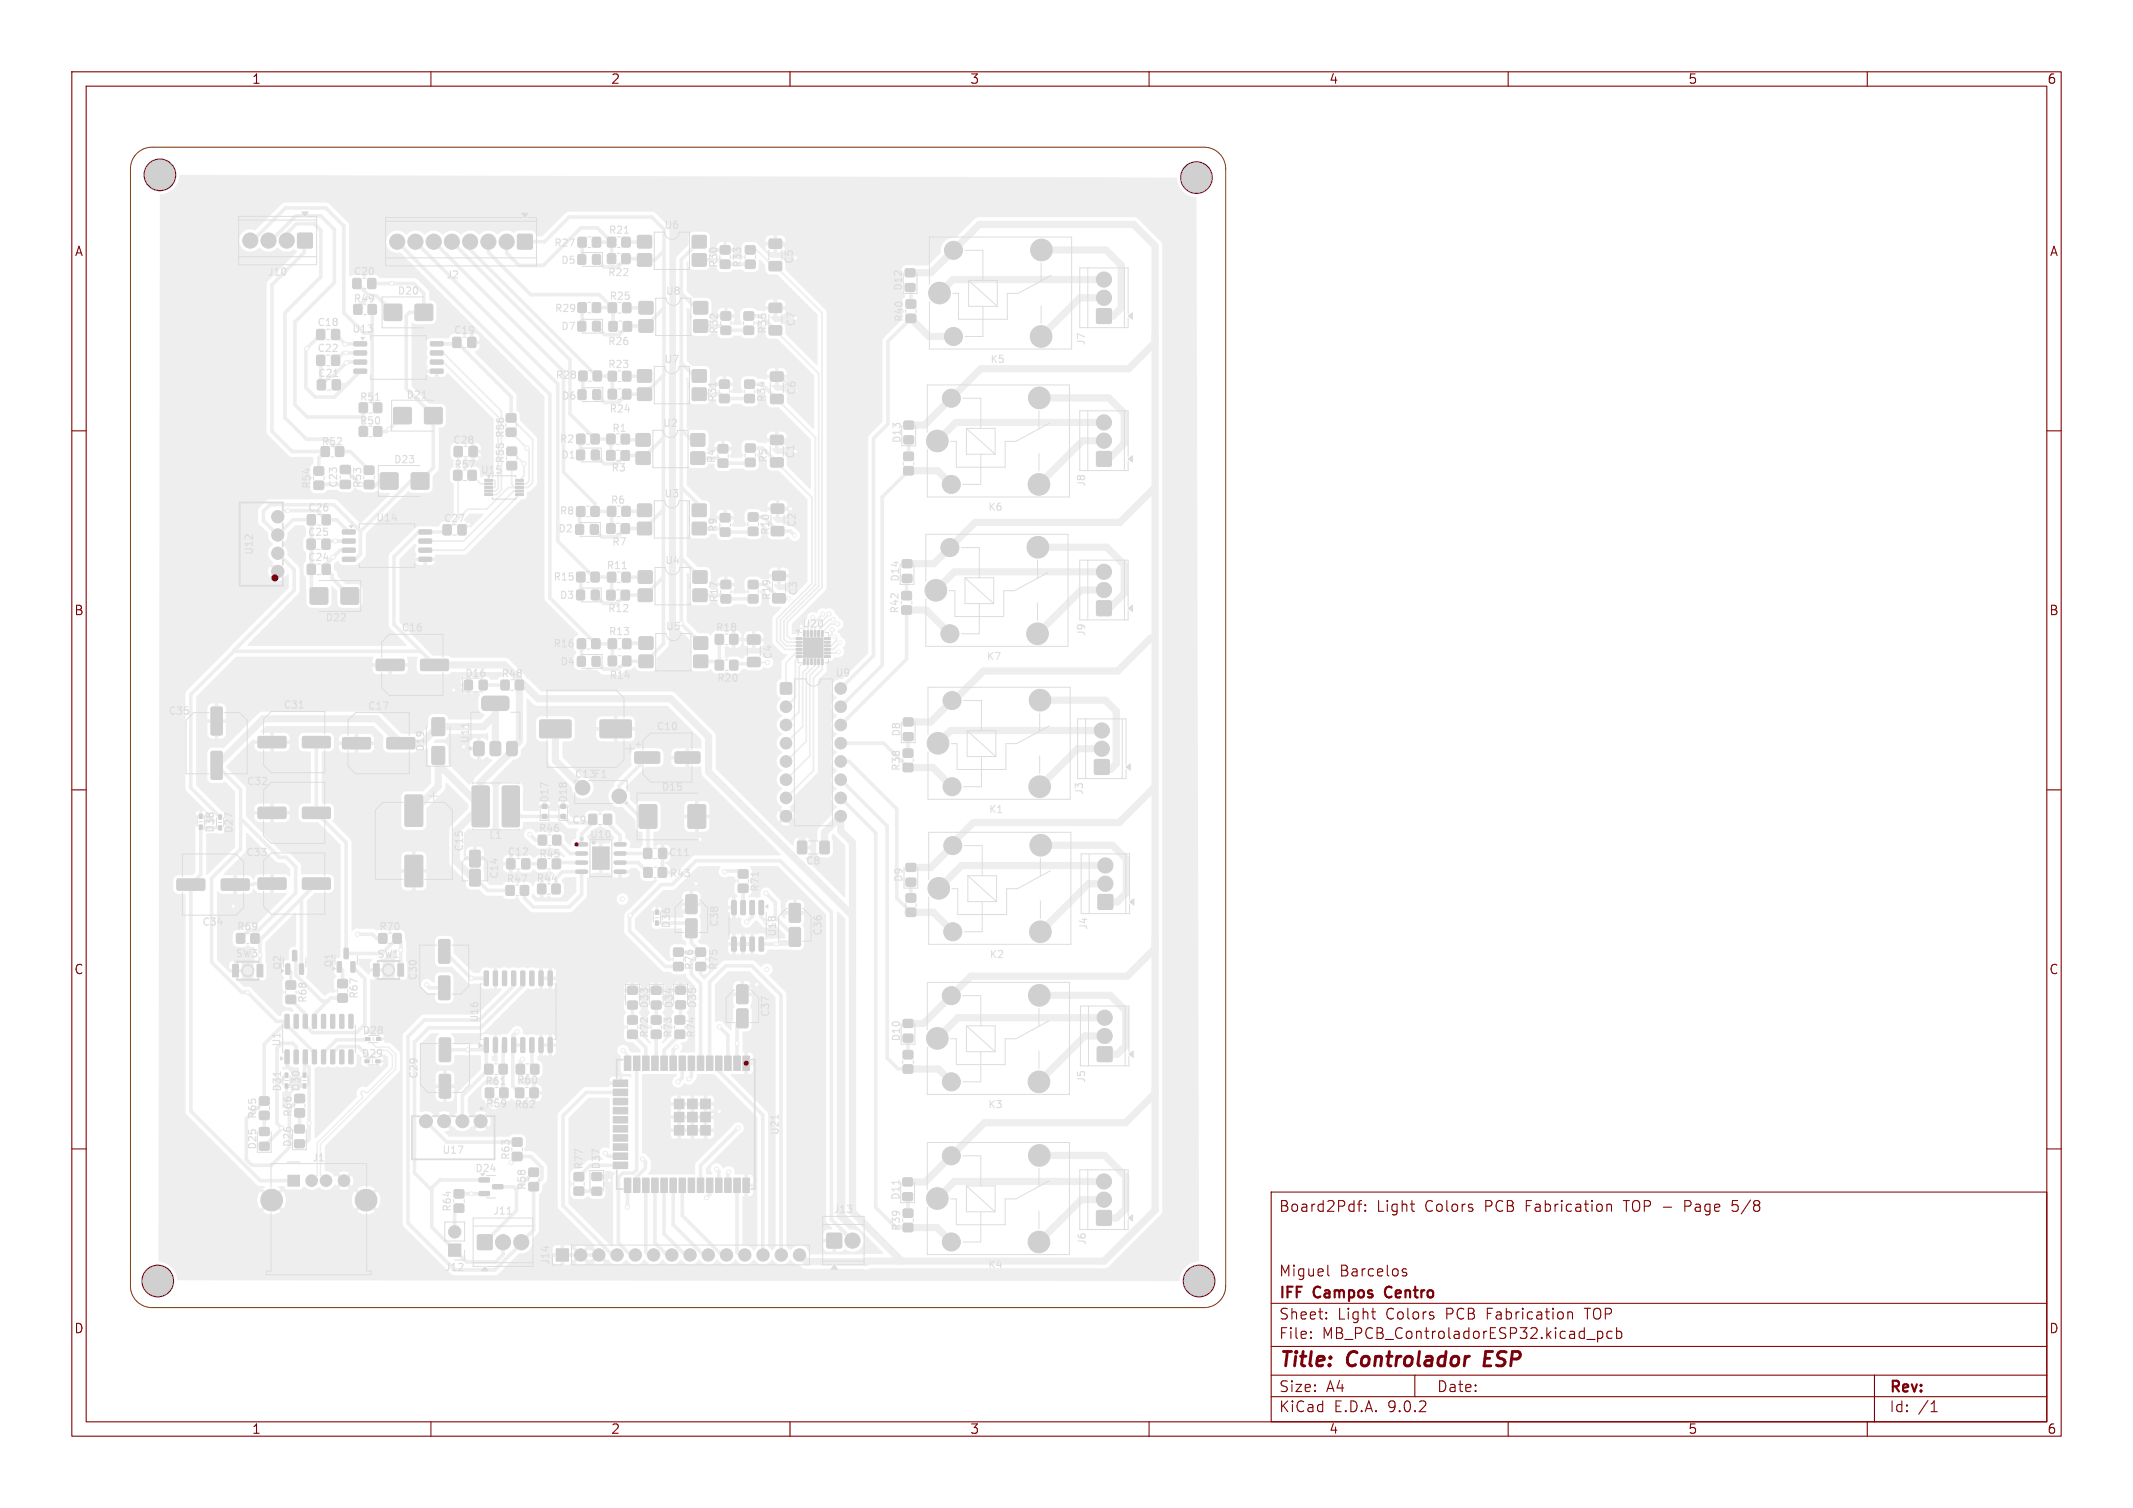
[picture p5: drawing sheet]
<svg xmlns="http://www.w3.org/2000/svg" width="297mm" height="210mm" viewBox="0 0 297 210" stroke-linecap="round" stroke-linejoin="round" font-family="sans-serif">
<defs><g id="words">
<g font-size="2.8" fill="#830000">
<text x="178" y="190.9">Title:</text>
<text x="187.7" y="190.9">Controlador</text>
<text x="207.5" y="190.9">ESP</text>
</g>
<g font-size="2.1" fill="#830000">
<text x="178" y="169">Board2Pdf:</text>
<text x="191.7" y="169">Light</text>
<text x="198.4" y="169">Colors</text>
<text x="206.9" y="169">PCB</text>
<text x="212.7" y="169">Fabrication</text>
<text x="226.5" y="169">TOP -</text>
<text x="235.2" y="169">Page</text>
<text x="242" y="169">5/8</text>
<text x="178" y="178">Miguel</text>
<text x="186.5" y="178">Barcelos</text>
<text x="178" y="184">Sheet:</text>
<text x="178" y="181.2">IFF</text>
<text x="183" y="181.2">Campos</text>
<text x="186.2" y="184">Light</text>
<text x="193" y="184">Colors</text>
<text x="193.6" y="181.2">Centro</text>
<text x="201.5" y="184">PCB</text>
<text x="207.2" y="184">Fabrication</text>
<text x="221.1" y="184">TOP</text>
<text x="178" y="186.7">File:</text>
<text x="184.1" y="186.7">MB_PCB_ControladorESP32.kicad_pcb</text>
<text x="178" y="196.9">KiCad</text>
<text x="178" y="194.1">Size:</text>
<text x="184.7" y="194.1">A4</text>
<text x="185.7" y="196.9">E.D.A.</text>
<text x="193.3" y="196.9">9.0.2</text>
<text x="200" y="194.1">Date:</text>
<text x="263" y="194.3">Rev:</text>
<text x="263" y="196.9">Id:</text>
<text x="267.1" y="196.9">/1</text>
</g>
<g font-size="1.8" fill="#830000">
<text x="35" y="11.9">1</text>
<text x="85" y="11.9">2</text>
<text x="135" y="11.9">3</text>
<text x="185" y="11.9">4</text>
<text x="235" y="11.9">5</text>
<text x="285" y="11.9">6</text>
<text x="10.3" y="35.9">A</text>
<text x="285.4" y="35.9">A</text>
<text x="10.3" y="85.9">B</text>
<text x="285.3" y="85.9">B</text>
<text x="10.3" y="135.9">C</text>
<text x="285.3" y="135.9">C</text>
<text x="10.3" y="185.9">D</text>
<text x="285.3" y="185.9">D</text>
<text x="35" y="199.9">1</text>
<text x="85" y="199.9">2</text>
<text x="135" y="199.9">3</text>
<text x="185" y="199.9">4</text>
<text x="235" y="199.9">5</text>
<text x="285" y="199.9">6</text>
</g>
<g font-size="1.4" fill="#ddd">
<text x="84.8" y="42">R25</text>
<text x="100.1" y="37.4" transform="rotate(-90 100.1 37.4)">R30</text>
<text x="49.1" y="42.3">R49</text>
<text x="100.1" y="46.6" transform="rotate(-90 100.1 46.6)">R32</text>
<text x="44.2" y="52.7">C21</text>
<text x="50" y="56">R51</text>
<text x="50" y="59.3">R50</text>
<text x="44.7" y="62.2">R52</text>
<text x="63" y="62">C28</text>
<text x="63.2" y="65.4">R57</text>
<text x="70.4" y="64.6" transform="rotate(-90 70.4 64.6)">R55</text>
<text x="70.4" y="61.1" transform="rotate(-90 70.4 61.1)">R56</text>
<text x="85.2" y="60.4">R1</text>
<text x="125.6" y="61.8" transform="rotate(-90 125.6 61.8)">D13</text>
<text x="42.8" y="71.4">C26</text>
<text x="85" y="70.4">R6</text>
<text x="61.7" y="72.9">C27</text>
<text x="107.3" y="74.6" transform="rotate(-90 107.3 74.6)">R10</text>
<text x="100.1" y="84" transform="rotate(-90 100.1 84)">R17</text>
<text x="107.5" y="83.7" transform="rotate(-90 107.5 83.7)">R19</text>
<text x="111.6" y="87.6">U20</text>
<text x="69.7" y="94.5">R48</text>
<text x="79.9" y="108.5">C13F1</text>
<text x="70.6" y="119.3">C12</text>
<text x="75" y="119.6">R45</text>
<text x="70.4" y="123.1">R47</text>
<text x="74.6" y="123">R44</text>
<text x="32.9" y="129.8">R69</text>
<text x="52.7" y="129.8">R70</text>
<text x="96.7" y="135.2" transform="rotate(-90 96.7 135.2)">R76</text>
<text x="93.9" y="140.5" transform="rotate(-90 93.9 140.5)">D34</text>
<text x="40.8" y="155.6" transform="rotate(-90 40.8 155.6)">R66</text>
<text x="71.2" y="161.6" transform="rotate(-90 71.2 161.6)">R63</text>
<text x="73.4" y="165.8" transform="rotate(-90 73.4 165.8)">R58</text>
</g>
</g></defs>
<g fill="#eee" stroke="#eee" stroke-width=".14">
<path d="M41.5 32.5h.2h1.7l.1 .2-.1 1.8-.1 .1-1.8-.1-.1-1.8z"/>
<path d="M52.3 147.6h.6v.4h-.6z"/>
<path d="M50.8 147.6h.6v.4h-.6z"/>
<path d="M52.4 144.5h.6v.4h-.6z"/>
<path d="M50.9 144.5h.6v.4h-.6z"/>
<path d="M100.3 71.6l.2-.1 1.1 .1 .1 .2-.1 .8-.2 .1-1.1-.1v-.1z"/>
<path d="M100.3 73.6l.2-.1 1.1 .1 .1 .2-.1 .8-.2 .1-1.1-.1v-.1z"/>
<path d="M104.2 71.5l.2-.1 1.1 .1 .1 .2-.1 .8-.2 .1-1.1-.1v-.1z"/>
<path d="M104.2 73.5l.2-.1 1.1 .1 .1 .2-.1 .8-.2 .1-1.1-.1v-.1z"/>
<path d="M107.1 33.3h.2h1.5l.1 .2-.1 1-.2 .1-1.5-.1v-.1z"/>
<path d="M107.1 36.5l.2-.1 1.5 .1 .1 .2-.1 1h-.2h-1.5v-.2z"/>
<path d="M103.8 36.3l.2-.1 1.1 .1 .1 .2-.1 .8-.2 .1-1.1-.1v-.1z"/>
<path d="M103.8 34.3l.2-.1 1.1 .1 .1 .2-.1 .8-.2 .1-1.1-.1v-.1z"/>
<path d="M100.3 36.3l.2-.1 1.1 .1 .1 .2-.1 .8-.2 .1-1.1-.1v-.1z"/>
<path d="M100.3 34.3l.2-.1 1.1 .1 .1 .2-.1 .8-.2 .1-1.1-.1v-.1z"/>
<path d="M24.7 122.5l.2-.1h3.5l.1 .2v1.2l-.2 .2h-3.5l-.2-.3z"/>
<path d="M30.9 122.5l.1-.1h3.6l.1 .2v1.2l-.2 .2h-3.6l-.1-.3z"/>
<path d="M82.5 165.4l.2-.1 1 .1 .1 .2-.1 .8-.1 .1-1.1-.1-.1-.2z"/>
<path d="M82.5 163.3h.2h1l.1 .2-.1 .8-.1 .1-1.1-.1-.1-.1z"/>
<path d="M80 163.3h.2h1l.1 .2-.1 .9-.1 .1-1.1-.1-.1-.2z"/>
<path d="M80 165.3h.2h1l.1 .2-.1 .9-.1 .1-1.1-.1-.1-.2z"/>
<path d="M42.2 112.5l.1-.1h3.6l.1 .3v1.1l-.2 .2h-3.6l-.1-.2z"/>
<path d="M36 112.5l.2-.1h3.5l.1 .3v1.1l-.2 .2h-3.5l-.2-.2z"/>
<path d="M47 134l.4-.1 .1 .1v1.2v.2l-.5-.1z"/>
<path d="M48.9 134l.4-.1 .1 .1v1.2v.2l-.5-.1z"/>
<path d="M47.9 132.1l.4-.1 .2 .1v1.3l-.1 .1-.5-.1z"/>
<path d="M40.8 132.4l.4-.1 .1 .1v1.3l-.1 .1-.5-.1z"/>
<path d="M41.7 134.3l.4-.1 .2 .1v1.2l-.1 .2-.5-.1z"/>
<path d="M39.8 134.3l.4-.1 .2 .1v1.2l-.1 .2-.5-.1z"/>
<path d="M39.9 136.7l.1-.1 1.1 .1 .1 .1-.1 .9-.2 .1-1-.1-.1-.2z"/>
<path d="M39.9 138.7l.1-.1 1.1 .1 .1 .1-.1 .9-.2 .1-1-.1-.1-.2z"/>
<path d="M47.1 136.5l.1-.1 1.1 .1 .1 .1-.1 .9-.2 .1-1-.1-.1-.2z"/>
<path d="M47.1 138.5l.1-.1 1.1 .1 .1 .1-.1 .9-.2 .1-1-.1-.1-.2z"/>
<path d="M29.4 104.7l1.3-.1 .2 .2 .1 3.5-.2 .2-1.2 .1-.2-.2v-3.5z"/>
<path d="M29.4 98.5h1.3l.2 .1 .1 3.5-.2 .3h-1.2l-.2-.2v-3.5z"/>
<path d="M93.8 132.1l.2-.1 1.1 .1 .1 .2-.1 .8-.2 .1-1.1-.1v-.1z"/>
<path d="M93.8 134.1l.2-.1 1.1 .1 .1 .2-.1 .8-.2 .1-1.1-.1v-.1z"/>
<path d="M72.1 32.7l.2-.1 1.8 .1v1.8v.1l-.2 .1-1.8-.1-.1-.1z"/>
<path d="M75.5 113.4h.6v.6h-.6z"/>
<path d="M75.5 112h.6v.6h-.6z"/>
<path d="M82.6 35.5l.1-.1 .9 .1v.2v1.1h-.2h-.8l-.1-.2z"/>
<path d="M80.5 35.5l.2-.1 .8 .1 .1 .2-.1 1.1h-.2h-.8l-.1-.2z"/>
<path d="M86.6 35.4l.2-.1 .9 .1 .1 .2-.1 1.1h-.2h-.9v-.2z"/>
<path d="M84.6 35.4l.2-.1 .9 .1 .1 .2-.1 1.1h-.2h-.9v-.2z"/>
<path d="M84.6 33.1l.2-.1 .9 .1 .1 .2-.1 1-.2 .1-.9-.1v-.1z"/>
<path d="M86.6 33.1l.2-.1 .9 .1 .1 .2-.1 1-.2 .1-.9-.1v-.1z"/>
<path d="M80.5 33.1l.2-.1 .9 .1 .1 .2-.1 1.1h-.2h-.9v-.2z"/>
<path d="M82.5 33.1l.2-.1 .9 .1 .1 .2-.1 1.1h-.2h-.9v-.2z"/>
<path d="M110.9 88.8h.8v.2l-.8 .1z"/>
<path d="M110.9 89.3h.8v.2l-.8 .1z"/>
<path d="M110.9 89.8h.8v.2l-.8 .1z"/>
<path d="M110.9 90.3h.8v.2l-.8 .1z"/>
<path d="M110.9 90.8h.8v.2l-.8 .1z"/>
<path d="M110.9 91.3h.8v.2l-.8 .1z"/>
<path d="M111.9 91.8h.2v.8l-.2-.1z"/>
<path d="M112.4 91.8h.2v.8l-.2-.1z"/>
<path d="M112.9 91.8h.2v.8l-.2-.1z"/>
<path d="M113.4 91.8h.2v.8l-.2-.1z"/>
<path d="M113.9 91.8h.2v.8l-.2-.1z"/>
<path d="M114.4 91.8h.2v.8l-.2-.1z"/>
<path d="M114.8 91.3h.8v.2l-.8 .1z"/>
<path d="M114.8 90.8h.8v.2l-.8 .1z"/>
<path d="M114.8 90.3h.8v.2l-.8 .1z"/>
<path d="M114.8 89.8h.8v.2l-.8 .1z"/>
<path d="M114.8 89.3h.8v.2l-.8 .1z"/>
<path d="M114.8 88.8h.8v.2l-.8 .1z"/>
<path d="M114.4 87.8h.2v.8h-.2z"/>
<path d="M113.9 87.8h.2v.8h-.2z"/>
<path d="M113.4 87.8h.2v.8h-.2z"/>
<path d="M112.9 87.8h.2v.8h-.2z"/>
<path d="M112.4 87.8h.2v.8h-.2z"/>
<path d="M111.9 87.8h.2v.8h-.2z"/>
<path d="M111.9 88.8h2.7v2.7h-2.7z"/>
<path d="M126.2 122.3h.2h1.1v.2v.9h-.2h-1.1l-.1-.2z"/>
<path d="M126.2 120.3l.2-.1 1.1 .1v.2v.8l-.2 .1-1.1-.1-.1-.2z"/>
<path d="M126.2 126.5h.2h1.1v.2v.9l-.2 .1-1.1-.1-.1-.2z"/>
<path d="M126.2 124.5h.2h1.1v.2v.9l-.2 .1-1.1-.1-.1-.2z"/>
<path d="M125.8 100h.2h1.1l.1 .2-.1 .8-.2 .1-1.1-.1v-.1z"/>
<path d="M125.8 102.1l.2-.1 1.1 .1 .1 .2-.1 .8-.2 .1-1.1-.1v-.2z"/>
<path d="M125.8 148.3h.2h1.1v.2v.9l-.2 .1-1.1-.1-.1-.2z"/>
<path d="M125.8 146.3h.2h1.1v.2v.9l-.2 .1-1.1-.1-.1-.2z"/>
<path d="M125.8 144.1l.2-.1 1.1 .1v.2v.8l-.2 .1-1.1-.1-.1-.2z"/>
<path d="M125.8 142h.2h1.1v.2v.8l-.2 .1-1.1-.1-.1-.1z"/>
<path d="M125.8 164.1l.1-.1 1.1 .1 .1 .2-.1 .8-.2 .1-1-.1-.1-.2z"/>
<path d="M125.8 166.1h.1h1.1l.1 .2-.1 .9h-.2h-1l-.1-.2z"/>
<path d="M125.9 58.7l.2-.1 1.1 .1v.2v.8l-.2 .1-1.1-.1-.1-.2z"/>
<path d="M125.9 60.7h.2h1.1v.2v.9h-.2h-1.1l-.1-.2z"/>
<path d="M126.1 39.5h.2h1l.1 .2-.1 .8-.1 .1-1.1-.1-.1-.1z"/>
<path d="M126.1 37.5l.2-.1 1 .1 .1 .2-.1 .8-.1 .1-1.1-.1-.1-.2z"/>
<path d="M125.7 78l.1-.1 1.1 .1 .1 .2-.1 .8-.2 .1-1-.1-.1-.2z"/>
<path d="M125.7 80h.1h1.1l.1 .2-.1 .9h-.2h-1l-.1-.2z"/>
<path d="M125.8 168.4h.2h1.1v.2v.9l-.2 .1-1.1-.1-.1-.2z"/>
<path d="M125.8 170.4h.2h1.1v.2v.9l-.2 .1-1.1-.1-.1-.2z"/>
<path d="M125.6 82.4h.2h1.1v.2v.9l-.2 .1-1.1-.1-.1-.2z"/>
<path d="M125.6 84.4h.2h1.1v.2v.9l-.2 .1-1.1-.1-.1-.2z"/>
<path d="M126.2 43.8l.2-.1 1.1 .1v.2v.9h-.2h-1.1l-.1-.2z"/>
<path d="M126.2 41.8l.2-.1 1.1 .1v.2v.9h-.2h-1.1l-.1-.2z"/>
<path d="M125.8 104.4l.2-.1 1.1 .1v.1v.9l-.2 .1-1.1-.1-.1-.2z"/>
<path d="M125.8 106.4l.2-.1 1.1 .1v.1v.9l-.2 .1-1.1-.1-.1-.2z"/>
<path d="M125.9 63h.2h1l.1 .2-.1 .9-.1 .1-1.1-.1-.1-.2z"/>
<path d="M125.9 65h.2h1l.1 .2-.1 .9-.1 .1-1.1-.1-.1-.2z"/>
<path d="M77.5 173.9h1.7v1.7h-1.7z"/>
<path d="M87.4 139.5l.2-.1 1.1 .1 .1 .1-.1 .9h-.2h-1.1v-.2z"/>
<path d="M87.4 137.4l.2-.1 1.1 .1 .1 .2-.1 .8-.2 .1-1.1-.1v-.2z"/>
<path d="M87.4 143.5l.2-.1 1.1 .1 .1 .2-.1 .9h-.2h-1.1v-.2z"/>
<path d="M87.4 141.5l.2-.1 1.1 .1 .1 .2-.1 .9h-.2h-1.1v-.2z"/>
<path d="M73.9 148.3l.2-.1 .9 .1 .1 .1-.1 1.1-.2 .1-.9-.1v-.2z"/>
<path d="M71.9 148.3l.2-.1 .9 .1 .1 .1-.1 1.1-.2 .1-.9-.1v-.2z"/>
<path d="M84.1 113.4h.2h.8l.1 .2-.1 1.2h-.2h-.8l-.1-.2z"/>
<path d="M82 113.4h.2h.8l.1 .2-.1 1.2h-.1h-.9l-.1-.2z"/>
<path d="M65.4 121.1h1.2l.3 .1v2l-.2 .2h-1.1l-.2-.2z"/>
<path d="M65.4 118.5l1.2-.1 .3 .2v1.9l-.2 .2-1.1 .1-.2-.2z"/>
<path d="M72.5 123.4l.2-.1 .9 .1v.2v1l-.2 .1-.9-.1-.1-.1z"/>
<path d="M70.5 123.4l.2-.1 .9 .1v.2v1l-.2 .1-.9-.1-.1-.1z"/>
<path d="M82.5 118h2.3v3.1h-2.3z"/>
<path d="M86.7 54.3l.2-.1 .9 .1 .1 .1-.1 1.1-.2 .1-.9-.1v-.2z"/>
<path d="M84.7 54.3l.2-.1 .9 .1 .1 .1-.1 1.1-.2 .1-.9-.1v-.2z"/>
<path d="M84.7 89h.2h.9l.1 .2-.1 1.1-.2 .1-.9-.1v-.2z"/>
<path d="M86.7 89h.2h.9l.1 .2-.1 1.1-.2 .1-.9-.1v-.2z"/>
<path d="M86.7 91.4h.2h.9l.1 .2-.1 1.1-.2 .1-.9-.1v-.2z"/>
<path d="M84.7 91.4h.2h.9l.1 .2-.1 1.1-.2 .1-.9-.1v-.2z"/>
<path d="M103.4 147.1h.9v2h-.9z"/>
<path d="M102.2 147.1h.9v2h-.9z"/>
<path d="M100.9 147.1h.9v2h-.9z"/>
<path d="M99.6 147.1h.9v2h-.9z"/>
<path d="M98.4 147.1h.9v2h-.9z"/>
<path d="M97.1 147.1h.9v2h-.9z"/>
<path d="M95.8 147.1h.9v2h-.9z"/>
<path d="M94.6 147.1h.9v2h-.9z"/>
<path d="M93.3 147.1h.9v2h-.9z"/>
<path d="M92 147.1h.9v2h-.9z"/>
<path d="M90.7 147.1h.9v2h-.9z"/>
<path d="M89.5 147.1h.9v2h-.9z"/>
<path d="M88.2 147.1h.9v2h-.9z"/>
<path d="M86.9 147.1h.9v2h-.9z"/>
<path d="M85.4 150.4h2v.9h-2z"/>
<path d="M85.4 151.7h2v.9h-2z"/>
<path d="M85.4 153h2v.9h-2z"/>
<path d="M85.4 154.2h2v.9h-2z"/>
<path d="M85.4 155.5h2v.9h-2z"/>
<path d="M85.4 156.8h2v.9h-2z"/>
<path d="M85.4 158h2v.9h-2z"/>
<path d="M85.4 159.3h2v.9h-2z"/>
<path d="M85.4 160.6h2v.9h-2z"/>
<path d="M85.4 161.8h2v.9h-2z"/>
<path d="M86.9 164.1h.9v2h-.9z"/>
<path d="M88.2 164.1h.9v2h-.9z"/>
<path d="M89.5 164.1h.9v2h-.9z"/>
<path d="M90.7 164.1h.9v2h-.9z"/>
<path d="M92 164.1h.9v2h-.9z"/>
<path d="M93.3 164.1h.9v2h-.9z"/>
<path d="M94.6 164.1h.9v2h-.9z"/>
<path d="M95.8 164.1h.9v2h-.9z"/>
<path d="M97.1 164.1h.9v2h-.9z"/>
<path d="M98.4 164.1h.9v2h-.9z"/>
<path d="M99.6 164.1h.9v2h-.9z"/>
<path d="M100.9 164.1h.9v2h-.9z"/>
<path d="M102.2 164.1h.9v2h-.9z"/>
<path d="M103.4 164.1h.9v2h-.9z"/>
<path d="M95.7 154.9h1.4v1.3h-1.4z"/>
<path d="M95.7 153.1h1.4v1.3h-1.4z"/>
<path d="M95.7 156.7h1.4v1.4h-1.4z"/>
<path d="M97.6 156.7h1.3v1.4h-1.3z"/>
<path d="M97.6 154.9h1.3v1.3h-1.3z"/>
<path d="M97.6 153.1h1.3v1.3h-1.3z"/>
<path d="M93.9 153.1h1.3v1.3h-1.3z"/>
<path d="M93.9 154.9h1.3v1.3h-1.3z"/>
<path d="M93.9 156.7h1.3v1.4h-1.3z"/>
<path d="M105.7 125.5l.5-.1 .1 .1v1.7l-.1 .2h-.4l-.1-.1z"/>
<path d="M104.5 125.5l.4-.1 .1 .1 .1 1.7-.1 .2h-.4l-.2-.1z"/>
<path d="M103.2 125.5l.4-.1 .2 .1v1.7l-.1 .2h-.4l-.1-.1z"/>
<path d="M101.9 125.5l.5-.1 .1 .1v1.7l-.1 .2h-.4l-.1-.1z"/>
<path d="M101.9 130.5h.5l.1 .1v1.7l-.1 .2h-.4l-.1-.1z"/>
<path d="M103.2 130.5h.4l.2 .1v1.7l-.1 .2h-.4l-.1-.1z"/>
<path d="M104.5 130.5h.4l.1 .1 .1 1.7-.1 .2h-.4l-.2-.1z"/>
<path d="M105.7 130.5h.5l.1 .1v1.7l-.1 .2h-.4l-.1-.1z"/>
<path d="M67.5 144.6l.4-.1 .1 .1v1.8l-.1 .2-.5-.1z"/>
<path d="M68.7 144.6l.4-.1 .2 .1v1.8l-.1 .2-.5-.1z"/>
<path d="M70 144.6l.4-.1 .1 .1 .1 1.8-.1 .2-.5-.1z"/>
<path d="M71.3 144.6l.4-.1 .1 .1v1.8l-.1 .2-.5-.1z"/>
<path d="M72.5 144.6l.4-.1 .2 .1v1.8l-.1 .2-.5-.1z"/>
<path d="M73.8 144.6l.4-.1 .2 .1v1.8l-.1 .2-.5-.1z"/>
<path d="M75.1 144.6l.4-.1 .1 .1v1.8l-.1 .2-.5-.1z"/>
<path d="M76.3 144.6l.5-.1 .1 .1v1.8l-.1 .2-.5-.1z"/>
<path d="M76.3 135.3l.5-.1 .1 .1v1.8l-.1 .2-.5-.1z"/>
<path d="M75.1 135.3l.4-.1 .1 .1v1.8l-.1 .2-.5-.1z"/>
<path d="M73.8 135.3l.4-.1 .2 .1v1.8l-.1 .2-.5-.1z"/>
<path d="M72.5 135.3l.4-.1 .2 .1v1.8l-.1 .2-.5-.1z"/>
<path d="M71.3 135.3l.4-.1 .1 .1v1.8l-.1 .2-.5-.1z"/>
<path d="M70 135.3l.4-.1 .1 .1 .1 1.8-.1 .2-.5-.1z"/>
<path d="M68.7 135.3l.4-.1 .2 .1v1.8l-.1 .2-.5-.1z"/>
<path d="M67.5 135.3l.4-.1 .1 .1v1.8l-.1 .2-.5-.1z"/>
<path d="M67.5 66.8h1.1v.2h-1.1z"/>
<path d="M67.5 67.3h1.1v.2h-1.1z"/>
<path d="M67.5 67.8h1.1v.2h-1.1z"/>
<path d="M67.5 68.3h1.1v.2h-1.1z"/>
<path d="M67.5 68.8h1.1v.2h-1.1z"/>
<path d="M71.8 68.8h1.1v.2h-1.1z"/>
<path d="M71.8 68.3h1.1v.2h-1.1z"/>
<path d="M71.8 67.8h1.1v.2h-1.1z"/>
<path d="M71.8 67.3h1.1v.2h-1.1z"/>
<path d="M71.8 66.8h1.1v.2h-1.1z"/>
<path d="M47.7 73.8h1.7l.1 .5-.2 .1h-1.5l-.1-.2z"/>
<path d="M47.7 75.1h1.7l.1 .5-.2 .1-1.5-.1-.1-.1z"/>
<path d="M47.7 76.4l1.7-.1 .1 .5-.2 .1h-1.5l-.1-.1z"/>
<path d="M47.7 77.6h1.7l.1 .5-.2 .1h-1.5l-.1-.2z"/>
<path d="M58.4 77.6h1.6l.1 .5-.1 .1h-1.6l-.1-.2z"/>
<path d="M58.4 76.4l1.6-.1 .1 .5-.1 .1h-1.6l-.1-.1z"/>
<path d="M58.4 75.1h1.6l.1 .5-.1 .1-1.6-.1-.1-.1z"/>
<path d="M58.4 73.8h1.6l.1 .5-.1 .1h-1.6l-.1-.2z"/>
<path d="M49.3 47.6h1.7l.1 .5-.2 .1h-1.5l-.1-.2z"/>
<path d="M49.3 48.9h1.7l.1 .5-.2 .1-1.5-.1-.1-.1z"/>
<path d="M49.3 50.2l1.7-.1 .1 .5-.2 .1h-1.5l-.1-.1z"/>
<path d="M49.3 51.4h1.7l.1 .5-.2 .1h-1.5l-.1-.2z"/>
<path d="M60 51.4h1.6l.1 .5-.1 .1h-1.6l-.1-.2z"/>
<path d="M60 50.2l1.6-.1 .1 .5-.1 .1h-1.6l-.1-.1z"/>
<path d="M60 48.9h1.6l.1 .5-.1 .1-1.6-.1-.1-.1z"/>
<path d="M60 47.6h1.6l.1 .5-.1 .1h-1.6l-.1-.2z"/>
<path d="M66.1 103.3h1l.3 .1v1.5l-.1 .3-1 .1-.3-.2-.1-1.5z"/>
<path d="M68.4 103.3h1l.3 .1v1.5l-.1 .3-1 .1-.3-.2-.1-1.5z"/>
<path d="M67.2 97.1l.4-.1h3l.3 .3-.1 1.4-.2 .2-.2 .1-3.1-.1-.2-.2v-.2v-1.2z"/>
<path d="M70.6 103.4l.3-.1h.9l.2 .1v1.5l-.1 .3-1 .1-.3-.2-.1-.2z"/>
<path d="M108.7 95.2l.2-.1 1.3 .1v.1v1.3l-.2 .1-1.3-.1-.1-.2z"/>
<path d="M89 42h.2h1.7v1.5v.2l-.2 .1-1.7-.1-.1-.2z"/>
<path d="M89 44.6l.2-.1 1.7 .1v1.4v.2l-.2 .1-1.7-.1-.1-.2z"/>
<path d="M96.6 44.6l.2-.1 1.7 .1 .1 1.4-.1 .2-.2 .1-1.7-.1v-.2z"/>
<path d="M96.6 42h.2h1.7l.1 1.5-.1 .2-.2 .1-1.7-.1v-.2z"/>
<path d="M88.8 51.5h.2h1.7v.2v1.5l-.2 .1-1.7-.1-.1-.2z"/>
<path d="M88.8 54.1l.2-.1 1.7 .1v.2v1.4l-.2 .1-1.7-.1-.1-.2z"/>
<path d="M96.4 54.1l.2-.1 1.7 .1 .1 .2-.1 1.4-.2 .1-1.7-.1v-.2z"/>
<path d="M96.4 51.5h.2h1.7l.1 .2-.1 1.5-.2 .1-1.7-.1v-.2z"/>
<path d="M88.8 32.8h.2h1.7v.2v1.5l-.2 .1-1.7-.1-.1-.2z"/>
<path d="M88.8 35.4l.2-.1 1.7 .1v.2v1.4l-.2 .1-1.7-.1-.1-.2z"/>
<path d="M96.4 35.4l.2-.1 1.7 .1 .1 .2-.1 1.4-.2 .1-1.7-.1v-.2z"/>
<path d="M96.4 32.8h.2h1.7l.1 .2-.1 1.5-.2 .1-1.7-.1v-.2z"/>
<path d="M89 88.7h.2h1.7v1.5v.2l-.2 .1-1.7-.1-.1-.2z"/>
<path d="M89 91.3l.2-.1 1.7 .1v1.4v.2l-.2 .1-1.7-.1-.1-.2z"/>
<path d="M96.6 91.3l.2-.1 1.7 .1 .1 1.4-.1 .2-.2 .1-1.7-.1v-.2z"/>
<path d="M96.6 88.7h.2h1.7l.1 1.5-.1 .2-.2 .1-1.7-.1v-.2z"/>
<path d="M88.9 79.5h.2h1.7v.2v1.5l-.2 .1-1.7-.1-.1-.2z"/>
<path d="M88.9 82.1l.2-.1 1.7 .1v.2v1.4l-.2 .1-1.7-.1-.1-.2z"/>
<path d="M96.5 82.1l.2-.1 1.7 .1 .1 .2-.1 1.4-.2 .1-1.7-.1v-.2z"/>
<path d="M96.5 79.5h.2h1.7l.1 .2-.1 1.5-.2 .1-1.7-.1v-.2z"/>
<path d="M88.8 70.2h.2h1.7v.2v1.5l-1.7 .1-.2-.1-.1-.2z"/>
<path d="M88.8 72.8l.2-.1 1.7 .1v.2v1.4l-1.7 .1-.2-.1-.1-.2z"/>
<path d="M96.4 72.8l.2-.1 1.7 .1 .1 .2-.1 1.4-1.7 .1-.2-.1v-.2z"/>
<path d="M96.4 70.2h.2h1.7l.1 .2-.1 1.5-1.7 .1-.2-.1v-.2z"/>
<path d="M88.6 60.4h1.7h.2v1.5v.2l-.2 .1-1.7-.1-.1-.2z"/>
<path d="M88.6 63l1.7-.1 .2 .1v1.4v.2l-.2 .1-1.7-.1-.1-.2z"/>
<path d="M96.2 63l1.7-.1 .2 .1 .1 1.4-.1 .2-.2 .1-1.7-.1v-.2z"/>
<path d="M96.2 60.4h1.7h.2l.1 1.5-.1 .2-.2 .1-1.7-.1v-.2z"/>
<path d="M39.7 146.3l.4-.1 .2 .1v1.7l-.1 .1h-.5z"/>
<path d="M41 146.3l.4-.1 .1 .1v1.7l-.1 .1h-.4z"/>
<path d="M42.3 146.3l.4-.1 .1 .1v1.7l-.1 .1h-.5z"/>
<path d="M43.5 146.3l.4-.1 .2 .1v1.7l-.1 .1h-.5z"/>
<path d="M44.8 146.3l.4-.1 .1 .1 .1 1.7-.1 .1h-.5z"/>
<path d="M46.1 146.3l.4-.1 .1 .1v1.7l-.1 .1h-.5z"/>
<path d="M47.3 146.3l.4-.1 .2 .1v1.7l-.1 .1h-.5z"/>
<path d="M48.6 146.3l.4-.1 .1 .1 .1 1.7-.1 .1h-.5z"/>
<path d="M48.6 141.3h.4l.1 .1 .1 1.7-.1 .1-.5-.1z"/>
<path d="M47.3 141.3h.4l.2 .1v1.7l-.1 .1-.5-.1z"/>
<path d="M46.1 141.3h.4l.1 .1v1.7l-.1 .1-.5-.1z"/>
<path d="M44.8 141.3h.4l.1 .1 .1 1.7-.1 .1-.5-.1z"/>
<path d="M43.5 141.3h.4l.2 .1v1.7l-.1 .1-.5-.1z"/>
<path d="M42.3 141.3h.4l.1 .1v1.7l-.1 .1-.5-.1z"/>
<path d="M41 141.3h.4l.1 .1v1.7l-.1 .1-.4-.1z"/>
<path d="M39.7 141.3h.4l.2 .1v1.7l-.1 .1-.5-.1z"/>
<path d="M35.8 134.3h.8v1.7h-.8z"/>
<path d="M32.4 134.3h.8v1.7h-.8z"/>
<path d="M55.4 134.2h.8v1.7h-.8z"/>
<path d="M52 134.2h.8v1.7h-.8z"/>
<path d="M96.9 132.1l.2-.1 1.1 .1 .1 .2-.1 .8-.2 .1-1.1-.1v-.1z"/>
<path d="M96.9 134.1l.2-.1 1.1 .1 .1 .2-.1 .8-.2 .1-1.1-.1v-.1z"/>
<path d="M94 141.5l.2-.1 1.1 .1 .1 .2-.1 .9h-.2h-1.1v-.2z"/>
<path d="M94 143.5l.2-.1 1.1 .1 .1 .2-.1 .9h-.2h-1.1v-.2z"/>
<path d="M90.7 141.5l.2-.1 1.1 .1 .1 .2-.1 .9h-.2h-1.1v-.2z"/>
<path d="M90.7 143.5l.2-.1 1.1 .1 .1 .2-.1 .9h-.2h-1.1v-.2z"/>
<path d="M102.8 121.2l.2-.1 1.1 .1 .1 .2-.1 .8-.2 .1-1.1-.1v-.1z"/>
<path d="M102.8 123.2l.2-.1 1.1 .1 .1 .2-.1 .8-.2 .1-1.1-.1v-.1z"/>
<path d="M52.8 130.1l.1-.1 .9 .1 .1 .1-.1 1.1-.2 .1-.8-.1-.1-.2z"/>
<path d="M54.8 130.1l.1-.1 .9 .1 .1 .1-.1 1.1-.2 .1-.8-.1-.1-.2z"/>
<path d="M33 130.1l.1-.1 .9 .1 .1 .1-.1 1.1-.2 .1-.8-.1-.1-.2z"/>
<path d="M35 130.1l.1-.1 .9 .1 .1 .1-.1 1.1-.2 .1-.8-.1-.1-.2z"/>
<path d="M41.1 154.4h.2h1.1v.2v.9l-.2 .1-1.1-.1-.1-.2z"/>
<path d="M41.1 152.4h.2h1.1v.2v.9l-.2 .1-1.1-.1-.1-.2z"/>
<path d="M36.2 154.8l.1-.1 1.1 .1 .1 .2-.1 .9h-.2h-1l-.1-.2z"/>
<path d="M36.2 152.8l.1-.1 1.1 .1 .1 .2-.1 .9h-.2h-1l-.1-.2z"/>
<path d="M63.3 167.7h.2h1l.1 .2-.1 .9-.1 .1-1.1-.1-.1-.2z"/>
<path d="M63.3 165.7h.2h1l.1 .2-.1 .9-.1 .1-1.1-.1-.1-.2z"/>
<path d="M71.4 158.5h.2h1l.1 .2-.1 .9-.1 .1-1.1-.1-.1-.2z"/>
<path d="M71.4 160.5h.2h1l.1 .2-.1 .9-.1 .1-1.1-.1-.1-.2z"/>
<path d="M71.8 151.6l.2-.1 .9 .1 .1 .1-.1 1.1-.2 .1-.9-.1v-.2z"/>
<path d="M73.8 151.6l.2-.1 .9 .1 .1 .1-.1 1.1-.2 .1-.9-.1v-.2z"/>
<path d="M69.5 148.3l.2-.1 .9 .1 .1 .1-.1 1.1-.2 .1-.9-.1v-.2z"/>
<path d="M67.5 148.3l.2-.1 .9 .1 .1 .1-.1 1.1-.2 .1-.9-.1v-.2z"/>
<path d="M67.6 151.6l.2-.1 .9 .1 .1 .1-.1 1.1-.2 .1-.9-.1v-.2z"/>
<path d="M69.6 151.6l.2-.1 .9 .1 .1 .1-.1 1.1-.2 .1-.9-.1v-.2z"/>
<path d="M73.7 164.7h.2h1l.1 .2-.1 .9-.1 .1-1.1-.1-.1-.2z"/>
<path d="M73.7 162.7h.2h1l.1 .2-.1 .9-.1 .1-1.1-.1-.1-.2z"/>
<path d="M65.2 65.6l.2-.1 .9 .1v.1v1.1l-.2 .1-.9-.1-.1-.2z"/>
<path d="M63.2 65.6l.2-.1 .9 .1v.1v1.1l-.2 .1-.9-.1-.1-.2z"/>
<path d="M70.5 59.7l.2-.1 1.1 .1 .1 .2-.1 .8-.2 .1-1.1-.1v-.1z"/>
<path d="M70.5 57.7l.2-.1 1.1 .1 .1 .2-.1 .8-.2 .1-1.1-.1v-.1z"/>
<path d="M70.6 62.3l.2-.1 1.1 .1 .1 .2-.1 .9h-.2h-1.1v-.2z"/>
<path d="M70.6 64.3l.2-.1 1.1 .1 .1 .2-.1 .9h-.2h-1.1v-.2z"/>
<path d="M43.8 67.1l.1-.1 1.1 .1 .1 .1-.1 .9-.2 .1-1-.1-.1-.2z"/>
<path d="M43.8 65.1l.1-.1 1.1 .1 .1 .1-.1 .9-.2 .1-1-.1-.1-.2z"/>
<path d="M50.8 67l.1-.1 1.1 .1 .1 .1-.1 .9-.2 .1-1-.1-.1-.2z"/>
<path d="M50.8 65l.1-.1 1.1 .1 .1 .1-.1 .9-.2 .1-1-.1-.1-.2z"/>
<path d="M46.8 62.3l.1-.1 .9 .1 .1 .1-.1 1.1-.2 .1-.8-.1-.1-.2z"/>
<path d="M44.8 62.3l.1-.1 .9 .1 .1 .1-.1 1.1-.2 .1-.8-.1-.1-.2z"/>
<path d="M52.1 56.2l.1-.1 .9 .1 .1 .1-.1 1.1-.2 .1-.8-.1-.1-.2z"/>
<path d="M50.1 56.2l.1-.1 .9 .1 .1 .1-.1 1.1-.2 .1-.8-.1-.1-.2z"/>
<path d="M52.1 59.5l.1-.1 .9 .1 .1 .1-.1 1.1-.2 .1-.8-.1-.1-.2z"/>
<path d="M50.1 59.5l.1-.1 .9 .1 .1 .1-.1 1.1-.2 .1-.8-.1-.1-.2z"/>
<path d="M49.3 42.5l.2-.1 .9 .1v.1v1.1l-.2 .1-.9-.1-.1-.2z"/>
<path d="M51.3 42.5l.2-.1 .9 .1v.1v1.1l-.2 .1-.9-.1-.1-.2z"/>
<path d="M71.8 94.8l.2-.1 .9 .1v.2v1l-.2 .1-.9-.1-.1-.1z"/>
<path d="M69.8 94.8l.2-.1 .9 .1v.2v1l-.2 .1-.9-.1-.1-.1z"/>
<path d="M75 116.4l.2-.1 .9 .1v.2v1l-.2 .1-.9-.1-.1-.1z"/>
<path d="M77 116.4l.2-.1 .9 .1v.2v1l-.2 .1-.9-.1-.1-.1z"/>
<path d="M76.9 119.7l.2-.1 .9 .1 .1 .1-.1 1.1-.2 .1-.9-.1v-.2z"/>
<path d="M74.9 119.7l.2-.1 .9 .1 .1 .1-.1 1.1-.2 .1-.9-.1v-.2z"/>
<path d="M76.9 123.2l.2-.1 .9 .1v.2v1l-.2 .1-.9-.1-.1-.1z"/>
<path d="M74.9 123.2l.2-.1 .9 .1v.2v1l-.2 .1-.9-.1-.1-.1z"/>
<path d="M89.7 120.9l.2-.1 .9 .1v.2v1l-.2 .1-.9-.1-.1-.1z"/>
<path d="M91.7 120.9l.2-.1 .9 .1v.2v1l-.2 .1-.9-.1-.1-.1z"/>
<path d="M103.6 45.5l.2-.1 1.1 .1 .1 .2-.1 .8-.2 .1-1.1-.1v-.1z"/>
<path d="M103.6 43.5l.2-.1 1.1 .1 .1 .2-.1 .8-.2 .1-1.1-.1v-.1z"/>
<path d="M103.7 55l.2-.1 1.1 .1 .1 .2-.1 .8-.2 .1-1.1-.1v-.1z"/>
<path d="M103.7 53l.2-.1 1.1 .1 .1 .2-.1 .8-.2 .1-1.1-.1v-.1z"/>
<path d="M100.4 45.5l.2-.1 1.1 .1 .1 .2-.1 .8-.2 .1-1.1-.1v-.1z"/>
<path d="M100.4 43.5l.2-.1 1.1 .1 .1 .2-.1 .8-.2 .1-1.1-.1v-.1z"/>
<path d="M100.2 55l.2-.1 1.1 .1 .1 .2-.1 .8-.2 .1-1.1-.1v-.1z"/>
<path d="M100.2 53l.2-.1 1.1 .1 .1 .2-.1 .8-.2 .1-1.1-.1v-.1z"/>
<path d="M82.5 42.2l.2-.1 .9 .1 .1 .2-.1 1.1h-.2h-.9v-.2z"/>
<path d="M80.5 42.2l.2-.1 .9 .1 .1 .2-.1 1.1h-.2h-.9v-.2z"/>
<path d="M82.6 51.7h.2h.9l.1 .2-.1 1.1-.2 .1-.9-.1v-.2z"/>
<path d="M80.6 51.7h.2h.9l.1 .2-.1 1.1-.2 .1-.9-.1v-.2z"/>
<path d="M84.8 44.8h.2h.9l.1 .2-.1 1.1-.2 .1-.9-.1v-.2z"/>
<path d="M86.8 44.8h.2h.9l.1 .2-.1 1.1-.2 .1-.9-.1v-.2z"/>
<path d="M86.7 42.2h.2h.9l.1 .2-.1 1.1-.2 .1-.9-.1v-.2z"/>
<path d="M84.7 42.2h.2h.9l.1 .2-.1 1.1-.2 .1-.9-.1v-.2z"/>
<path d="M86.7 51.8l.2-.1 .9 .1 .1 .1-.1 1.1-.2 .1-.9-.1v-.2z"/>
<path d="M84.7 51.8l.2-.1 .9 .1 .1 .1-.1 1.1-.2 .1-.9-.1v-.2z"/>
<path d="M99.6 92l.2-.1 .9 .1 .1 .2-.1 1.1h-.2h-.9v-.2z"/>
<path d="M101.6 92l.2-.1 .9 .1 .1 .2-.1 1.1h-.2h-.9v-.2z"/>
<path d="M104.2 82.9l.2-.1 1.1 .1 .1 .2-.1 .8-.2 .1-1.1-.1v-.1z"/>
<path d="M104.2 80.9l.2-.1 1.1 .1 .1 .2-.1 .8-.2 .1-1.1-.1v-.1z"/>
<path d="M99.6 88.4l.2-.1 .9 .1 .1 .2-.1 1.1h-.2h-.9v-.2z"/>
<path d="M101.6 88.4l.2-.1 .9 .1 .1 .2-.1 1.1h-.2h-.9v-.2z"/>
<path d="M100.4 82.9l.2-.1 1.1 .1 .1 .2-.1 .8-.2 .1-1.1-.1v-.1z"/>
<path d="M100.4 80.9l.2-.1 1.1 .1 .1 .2-.1 .8-.2 .1-1.1-.1v-.1z"/>
<path d="M82.4 89h.2h.9l.1 .2-.1 1.1-.2 .1-.9-.1v-.2z"/>
<path d="M80.4 89h.2h.9l.1 .2-.1 1.1-.2 .1-.9-.1v-.2z"/>
<path d="M82.3 79.7h.2h.9l.1 .2-.1 1.1-.2 .1-.9-.1v-.2z"/>
<path d="M80.3 79.7h.2h.9l.1 .2-.1 1.1-.2 .1-.9-.1v-.2z"/>
<path d="M84.5 82.3l.2-.1 .9 .1 .1 .1-.1 1.1-.2 .1-.9-.1v-.2z"/>
<path d="M86.5 82.3l.2-.1 .9 .1 .1 .1-.1 1.1-.2 .1-.9-.1v-.2z"/>
<path d="M86.6 79.8l.2-.1 .9 .1 .1 .1-.1 1.1-.2 .1-.9-.1v-.2z"/>
<path d="M84.6 79.8l.2-.1 .9 .1 .1 .1-.1 1.1-.2 .1-.9-.1v-.2z"/>
<path d="M82.3 70.6l.2-.1 .9 .1 .1 .2-.1 1.1h-.2h-.9v-.2z"/>
<path d="M80.3 70.6l.2-.1 .9 .1 .1 .2-.1 1.1h-.2h-.9v-.2z"/>
<path d="M84.5 73l.2-.1 .9 .1 .1 .2-.1 1-.2 .1-.9-.1v-.1z"/>
<path d="M86.5 73l.2-.1 .9 .1 .1 .2-.1 1-.2 .1-.9-.1v-.1z"/>
<path d="M86.6 70.6l.2-.1 .9 .1 .1 .2-.1 1-.2 .1-.9-.1v-.1z"/>
<path d="M84.6 70.6l.2-.1 .9 .1 .1 .2-.1 1-.2 .1-.9-.1v-.1z"/>
<path d="M103.8 63.9l.2-.1 1.1 .1 .1 .2-.1 .8-.2 .1-1.1-.1v-.1z"/>
<path d="M103.8 61.9l.2-.1 1.1 .1 .1 .2-.1 .8-.2 .1-1.1-.1v-.1z"/>
<path d="M100 64l.2-.1 1.1 .1 .1 .2-.1 .8-.2 .1-1.1-.1v-.1z"/>
<path d="M100 62l.2-.1 1.1 .1 .1 .2-.1 .8-.2 .1-1.1-.1v-.1z"/>
<path d="M84.5 62.8l.2-.1 .9 .1 .1 .2-.1 1.1h-.2h-.9v-.2z"/>
<path d="M86.5 62.8l.2-.1 .9 .1 .1 .2-.1 1.1h-.2h-.9v-.2z"/>
<path d="M82.3 60.5l.2-.1 .9 .1 .1 .2-.1 1.1h-.2h-.9v-.2z"/>
<path d="M80.3 60.5l.2-.1 .9 .1 .1 .2-.1 1.1h-.2h-.9v-.2z"/>
<path d="M86.5 60.5l.2-.1 .9 .1 .1 .2-.1 1.1h-.2h-.9v-.2z"/>
<path d="M84.5 60.5l.2-.1 .9 .1 .1 .2-.1 1.1h-.2h-.9v-.2z"/>
<path d="M70 109.5h2.1l.2 .1v5.3l-.1 .2-2 .1-.3-.2v-5.3z"/>
<path d="M65.8 109.5h2.1l.2 .1v5.3l-.1 .2-2 .1-.3-.2v-5.3z"/>
<path d="M115.2 171.8l1.8-.1 .1 .1 .1 1.8-.1 .1-1.7 .1-.2-.1-.1-.1z"/>
<path d="M62.5 173.2h1.7v1.7h-1.7z"/>
<path d="M66.5 172l.2-.1 1.8 .1 .1 .2-.1 1.8h-.2h-1.8v-.2z"/>
<path d="M152.7 83.7h.2h1.8l.1 1.8-.1 .2-1.8 .1-.2-.1v-.2z"/>
<path d="M152.7 62.9h.2h1.8l.1 1.8-.1 .2-.2 .1-1.8-.1v-.2z"/>
<path d="M152.7 43h.2h1.8l.1 1.8-.1 .2-.2 .1-1.8-.1v-.2z"/>
<path d="M152.7 168.6h.2h1.8l.1 1.8-.1 .2-1.8 .1-.2-.1v-.2z"/>
<path d="M152.8 145.8h1.8h.2l.1 .2-.1 1.8-.2 .1-1.8-.1v-.2z"/>
<path d="M152.9 124.6h.2h1.8l.1 .2-.1 1.8-.2 .1-1.8-.1v-1.8z"/>
<path d="M152.4 105.8h.2h1.8l.1 .2-.1 1.8-.2 .1-1.8-.1v-.2z"/>
<path d="M40.1 163.7h1.6v1.5h-1.6z"/>
<path d="M27.8 114.9h.4v.6h-.4z"/>
<path d="M27.8 113.4h.4v.6h-.4z"/>
<path d="M91.3 128.3h.4v.6h-.4z"/>
<path d="M91.3 126.8h.4v.6h-.4z"/>
<path d="M94.1 139.4h.2h1.1l.1 .2-.1 .8-.2 .1-1.1-.1v-.1z"/>
<path d="M94.1 137.4l.2-.1 1.1 .1 .1 .2-.1 .8-.2 .1-1.1-.1v-.2z"/>
<path d="M90.7 137.4l.2-.1 1.1 .1 .1 .2-.1 .8-.2 .1-1.1-.1v-.2z"/>
<path d="M90.7 139.5l.2-.1 1.1 .1 .1 .1-.1 .9h-.2h-1.1v-.2z"/>
<path d="M39.7 149.4h.4v.6h-.4z"/>
<path d="M39.7 150.9h.4v.6h-.4z"/>
<path d="M42.2 149.4h.4v.6h-.4z"/>
<path d="M42.2 150.9h.4v.6h-.4z"/>
<path d="M30.5 115h.4v.6h-.4z"/>
<path d="M30.5 113.5h.4v.6h-.4z"/>
<path d="M41.1 158.8l.1-.1 1.1 .1 .1 .2-.1 .8-.2 .1-1-.1-.1-.2z"/>
<path d="M41.1 156.7h.1h1.1l.1 .2-.1 .8-.2 .1-1-.1-.1-.1z"/>
<path d="M36.2 159.1h.1h1.1l.1 .2-.1 .8-.2 .1-1-.1-.1-.1z"/>
<path d="M36.2 157.1l.1-.1 1.1 .1 .1 .2-.1 .8-.2 .1-1-.1-.1-.2z"/>
<path d="M66.7 164.1l1.4-.1 .1 .5-.2 .1h-1.2l-.1-.1z"/>
<path d="M66.7 166l1.4-.1 .1 .5-.2 .1h-1.2l-.1-.1z"/>
<path d="M68.6 165h1.3l.1 .5-.1 .1h-1.2l-.1-.2z"/>
<path d="M53 65.9l.2-.1 2.2 .1v.2v2h-.2h-2.2l-.1-.2z"/>
<path d="M57.3 65.9l.2-.1 2.2 .1v.2v2h-.2h-2.2l-.1-.2z"/>
<path d="M47.5 81.9h.2h2.2l.1 .2-.1 2-.2 .1-2.2-.1v-.2z"/>
<path d="M43.2 81.9h.2h2.2l.1 .2-.1 2-.2 .1-2.2-.1v-.2z"/>
<path d="M54.9 56.8l.1-.1 2.2 .1 .1 .2-.1 2h-.2h-2.1l-.1-.2z"/>
<path d="M59.2 56.8l.1-.1 2.2 .1 .1 .2-.1 2h-.2h-2.1l-.1-.2z"/>
<path d="M53.5 42.4h.2h2.2l.1 .2-.1 2-.2 .1-2.2-.1v-.2z"/>
<path d="M57.8 42.4h.2h2.2l.1 .2-.1 2-.2 .1-2.2-.1v-.2z"/>
<path d="M60.2 104h.2h1.5v.2v2.2l-.2 .1-1.5-.1-.1-.2z"/>
<path d="M60.2 100h.2h1.5v.2v2.2l-.2 .1-1.5-.1-.1-.2z"/>
<path d="M78.1 112h.6v.6h-.6z"/>
<path d="M78.1 113.4h.6v.6h-.6z"/>
<path d="M64.7 94.8l.2-.1 .8 .1 .1 .2-.1 1-.1 .1-.9-.1v-.1z"/>
<path d="M66.8 94.8l.2-.1 .8 .1 .1 .2-.1 1-.2 .1-.8-.1-.1-.1z"/>
<path d="M89 112.1h.2h2.2l.1 .2-.1 3-.2 .1-2.2-.1v-.2z"/>
<path d="M95.8 112.1h.2h2.2l.1 .2-.1 3-.2 .1-2.2-.1v-.2z"/>
<path d="M82.6 44.8l.1-.1 .9 .1v.2v1.1h-.2h-.8l-.1-.2z"/>
<path d="M80.5 44.8l.2-.1 .8 .1 .1 .2-.1 1.1h-.2h-.8l-.1-.2z"/>
<path d="M82.6 54.3h.2h.8l.1 .2-.1 1.1-.2 .1-.8-.1-.1-.2z"/>
<path d="M80.5 54.3h.2h.8l.1 .2-.1 1.1-.1 .1-.9-.1v-.2z"/>
<path d="M82.5 91.5l.2-.1 .8 .1 .1 .2-.1 1-.2 .1-.8-.1-.1-.1z"/>
<path d="M80.4 91.5l.2-.1 .8 .1 .1 .2-.1 1-.1 .1-.9-.1v-.1z"/>
<path d="M82.4 82.2h.2h.8l.1 .2-.1 1.1-.2 .1-.8-.1-.1-.2z"/>
<path d="M80.3 82.2h.2h.8l.1 .2-.1 1.1-.1 .1-.9-.1v-.2z"/>
<path d="M82.3 73.1l.1-.1 .9 .1v.2v1.1h-.2h-.8l-.1-.2z"/>
<path d="M80.2 73.1l.2-.1 .8 .1 .1 .2-.1 1.1h-.2h-.8l-.1-.2z"/>
<path d="M82.4 62.7h.2h.8l.1 .2-.1 1.1-.2 .1-.8-.1-.1-.2z"/>
<path d="M80.3 62.7h.2h.8l.1 .2-.1 1.1-.1 .1-.9-.1v-.2z"/>
<path d="M95.5 124.7l1.3-.1 .2 .2 .1 2.2-.2 .2-1.2 .1-.2-.2z"/>
<path d="M95.5 128h1.3l.2 .1 .1 2.3-.2 .2h-1.2l-.2-.2z"/>
<path d="M102.6 137.2l1.3-.1 .2 .2 .1 2.2-.2 .3h-1.2l-.2-.2z"/>
<path d="M102.6 140.6l1.3-.1 .2 .1 .1 2.3-.2 .2h-1.2l-.2-.1z"/>
<path d="M109.9 125.9l1.3-.1 .3 .2v2.2l-.2 .2-1.2 .1-.2-.2z"/>
<path d="M109.9 129.2h1.3l.3 .1v2.3l-.2 .2h-1.2l-.2-.2z"/>
<path d="M36 122.3h.2h3.5l.1 .2v1.2l-.2 .2-3.5-.1-.2-.2z"/>
<path d="M42.2 122.3h.1h3.6l.1 .2v1.2l-.2 .2-3.6-.1-.1-.2z"/>
<path d="M36 102.6h.2h3.5l.1 .2v1.2l-.2 .2-3.5-.1-.2-.2z"/>
<path d="M42.2 102.6h.1h3.6l.1 .2v1.2l-.2 .2-3.6-.1-.1-.2z"/>
<path d="M61.1 136l1.3-.1 .2 .2 .1 2.9-.2 .2h-1.2l-.2-.1v-2.9z"/>
<path d="M61.1 130.9l1.3-.1 .2 .2 .1 2.9-.2 .2-1.2 .1-.2-.2v-2.9z"/>
<path d="M61.2 149.7l1.3-.1 .2 .2 .1 2.9-.2 .2h-1.2l-.2-.1v-2.9z"/>
<path d="M61.2 144.6l1.3-.1 .2 .2 .1 2.9-.2 .2-1.2 .1-.2-.2v-2.9z"/>
<path d="M65.4 62.2h.1h.9l.1 .2-.1 1.1-.2 .1-.8-.1-.1-.1z"/>
<path d="M63.3 62.2h.2h.8l.1 .2-.1 1.1-.2 .1-.8-.1-.1-.1z"/>
<path d="M63.8 73.1h.2h.8l.1 .2-.1 1.1-.1 .1-.9-.1-.1-.1z"/>
<path d="M61.7 73.1h.2h.9v.2v1.1l-.2 .1-.9-.1v-.1z"/>
<path d="M42.8 71.7h.2h.9v.2v1.1l-.2 .1-.9-.1v-.1z"/>
<path d="M44.9 71.7h.2h.8l.1 .2-.1 1.1-.1 .1-.9-.1-.1-.1z"/>
<path d="M42.8 75.1h.2h.8l.1 .2-.1 1.1-.1 .1-.9-.1-.1-.1z"/>
<path d="M44.9 75.1h.2h.8l.1 .2-.1 1.1-.2 .1-.8-.1-.1-.1z"/>
<path d="M42.8 78.6h.2h.9v.2v1.1l-.2 .1-.9-.1v-.1z"/>
<path d="M44.9 78.6h.2h.8l.1 .2-.1 1.1-.1 .1-.9-.1-.1-.1z"/>
<path d="M47.4 66.9h.2h1.1l.1 .2-.1 .9h-.1h-1.2v-.2z"/>
<path d="M47.4 64.9l.2-.1 1.1 .1 .1 .1-.1 .9-.1 .1-1.2-.1v-.2z"/>
<path d="M44.1 49.5h.2h.9v.2v1.1l-.2 .1-.9-.1v-.1z"/>
<path d="M46.2 49.5h.2h.8l.1 .2-.1 1.1-.1 .1-.9-.1-.1-.1z"/>
<path d="M46.3 52.9h.2h.8l.1 .2-.1 1.1-.1 .1-.9-.1-.1-.1z"/>
<path d="M44.2 52.9h.2h.9v.2v1.1l-.2 .1-.9-.1v-.1z"/>
<path d="M51.3 38.8h.1h.9l.1 .2-.1 1.1-.2 .1-.8-.1-.1-.1z"/>
<path d="M49.2 38.8h.2h.8l.1 .2-.1 1.1-.2 .1-.8-.1-.1-.1z"/>
<path d="M65.2 47h.2h.8l.1 .2-.1 1.1-.2 .1-.8-.1-.1-.1z"/>
<path d="M63.1 47h.2h.8l.1 .2-.1 1.1-.1 .1-.9-.1-.1-.1z"/>
<path d="M44.1 45.9h.2h.9v.2v1.1l-.2 .1-.9-.1v-.1z"/>
<path d="M46.2 45.9h.2h.8l.1 .2-.1 1.1-.1 .1-.9-.1-.1-.1z"/>
<path d="M47.7 102.8l.2-.1h3.5l.2 .3v1.1l-.2 .2h-3.6l-.1-.2z"/>
<path d="M53.9 102.8l.2-.1h3.5l.2 .3v1.1l-.3 .2h-3.5l-.1-.2z"/>
<path d="M52.4 91.9l.2-.1h3.5l.2 .3v1.1l-.3 .2h-3.5l-.1-.2z"/>
<path d="M58.6 91.9l.2-.1h3.5l.2 .3-.1 1.1-.2 .2h-3.5l-.2-.2z"/>
<path d="M56.4 110.8l2.2-.1 .3 .2v4l-.2 .2h-2.1l-.2-.2v-3.9z"/>
<path d="M56.4 119.2l2.2-.1 .3 .2v4l-.2 .2h-2.1l-.2-.2v-3.9z"/>
<path d="M75.2 100.3h.2h4l.1 .2v2.1l-.2 .2-4-.1-.2-.2z"/>
<path d="M83.6 100.3h.2h4l.1 .2v2.1l-.2 .2-4-.1-.2-.2z"/>
<path d="M70.6 119.6h.2h.8l.1 .2-.1 1.2h-.1h-.9l-.1-.2z"/>
<path d="M72.7 119.6h.2h.8l.1 .2-.1 1.2h-.2h-.8l-.1-.2z"/>
<path d="M91.7 118.2l.2-.1 .9 .1 .1 .2-.1 1.1-.2 .1-.9-.1v-.2z"/>
<path d="M89.7 118.2l.2-.1 .8 .1 .1 .2-.1 1.1-.2 .1-.8-.1-.1-.2z"/>
<path d="M88.4 104.8l.2-.1h3.1l.2 .3v1.1l-.3 .2h-3.1l-.1-.2z"/>
<path d="M94 104.8l.2-.1h3.1l.2 .3v1.1l-.3 .2h-3.1l-.1-.2z"/>
<path d="M114.2 117.2l.2-.1 1 .1 .1 .2-.1 1.4-.2 .1-1-.1-.1-.1z"/>
<path d="M111.1 117.2l.2-.1 1 .1v.2v1.4l-.2 .1-1-.1-.1-.1z"/>
<path d="M107.1 45.4l.2-.1 1.5 .1 .1 .2-.1 1-.2 .1-1.5-.1v-.2z"/>
<path d="M107.1 42.3l.2-.1 1.5 .1 .1 .2-.1 1h-.2h-1.5v-.2z"/>
<path d="M107.3 55l.2-.1 1.5 .1 .1 .2-.1 1h-.2h-1.5v-.2z"/>
<path d="M107.3 51.8h.2h1.5l.1 .2-.1 1-.2 .1-1.5-.1v-.1z"/>
<path d="M104.1 88.5l.2-.1 1.5 .1 .1 .2-.1 1h-.2h-1.5v-.2z"/>
<path d="M104.1 91.6l.2-.1 1.5 .1 .1 .2-.1 1-.2 .1-1.5-.1v-.2z"/>
<path d="M107.6 82.7h.2h1.5l.1 .2-.1 1-.2 .1-1.5-.1v-.2z"/>
<path d="M107.6 79.6l.2-.1 1.5 .1 .1 .2-.1 1-.2 .1-1.5-.1v-.2z"/>
<path d="M107.4 73.4l.2-.1 1.5 .1 .1 .2-.1 1h-.2h-1.5v-.2z"/>
<path d="M107.4 70.2h.2h1.5l.1 .2-.1 1-.2 .1-1.5-.1v-.1z"/>
<path d="M107.3 63.8l.2-.1 1.5 .1 .1 .2-.1 1-.2 .1-1.5-.1v-.2z"/>
<path d="M107.3 60.7l.2-.1 1.5 .1 .1 .2-.1 1h-.2h-1.5v-.2z"/>
<circle cx="20.6" cy="24.3" r=".35"/>
<circle cx="21.1" cy="23.2" r=".35"/>
<circle cx="21.1" cy="25.5" r=".35"/>
<circle cx="22.3" cy="22.7" r=".35"/>
<circle cx="22.3" cy="24.4" r="2.2"/>
<circle cx="22.3" cy="26" r=".35"/>
<circle cx="23.4" cy="23.2" r=".35"/>
<circle cx="23.4" cy="25.5" r=".35"/>
<circle cx="23.9" cy="24.3" r=".35"/>
<circle cx="164.9" cy="24.7" r=".35"/>
<circle cx="165.4" cy="23.6" r=".35"/>
<circle cx="165.4" cy="25.9" r=".35"/>
<circle cx="166.6" cy="23.1" r=".35"/>
<circle cx="166.6" cy="24.7" r="2.2"/>
<circle cx="166.6" cy="26.4" r=".35"/>
<circle cx="167.8" cy="23.6" r=".35"/>
<circle cx="167.8" cy="25.9" r=".35"/>
<circle cx="168.2" cy="24.7" r=".35"/>
<circle cx="165.3" cy="178.4" r=".35"/>
<circle cx="165.8" cy="177.2" r=".35"/>
<circle cx="165.8" cy="179.6" r=".35"/>
<circle cx="167" cy="176.7" r=".35"/>
<circle cx="167" cy="178.4" r="2.2"/>
<circle cx="167" cy="180" r=".35"/>
<circle cx="168.1" cy="177.2" r=".35"/>
<circle cx="168.1" cy="179.6" r=".35"/>
<circle cx="168.6" cy="178.4" r=".35"/>
<circle cx="20.3" cy="178.4" r=".35"/>
<circle cx="20.8" cy="177.2" r=".35"/>
<circle cx="20.8" cy="179.6" r=".35"/>
<circle cx="22" cy="176.7" r=".35"/>
<circle cx="22" cy="178.4" r="2.2"/>
<circle cx="22" cy="180" r=".35"/>
<circle cx="23.1" cy="177.2" r=".35"/>
<circle cx="23.1" cy="179.6" r=".35"/>
<circle cx="23.6" cy="178.4" r=".35"/>
<circle cx="39.9" cy="33.5" r="1.05"/>
<circle cx="37.4" cy="33.5" r="1.05"/>
<circle cx="34.8" cy="33.5" r="1.05"/>
<circle cx="38.7" cy="79.6" r=".85"/>
<circle cx="38.7" cy="77" r=".85"/>
<circle cx="38.7" cy="74.5" r=".85"/>
<circle cx="38.7" cy="72" r=".85"/>
<circle cx="70.5" cy="33.7" r="1.05"/>
<circle cx="68" cy="33.7" r="1.05"/>
<circle cx="65.5" cy="33.7" r="1.05"/>
<circle cx="62.9" cy="33.7" r="1.05"/>
<circle cx="60.4" cy="33.7" r="1.05"/>
<circle cx="57.8" cy="33.7" r="1.05"/>
<circle cx="55.3" cy="33.7" r="1.05"/>
<circle cx="111.3" cy="174.8" r=".85"/>
<circle cx="108.8" cy="174.8" r=".85"/>
<circle cx="106.2" cy="174.8" r=".85"/>
<circle cx="103.7" cy="174.8" r=".85"/>
<circle cx="101.2" cy="174.8" r=".85"/>
<circle cx="98.6" cy="174.8" r=".85"/>
<circle cx="96.1" cy="174.8" r=".85"/>
<circle cx="93.5" cy="174.8" r=".85"/>
<circle cx="91" cy="174.8" r=".85"/>
<circle cx="88.5" cy="174.8" r=".85"/>
<circle cx="85.9" cy="174.8" r=".85"/>
<circle cx="83.4" cy="174.8" r=".85"/>
<circle cx="80.8" cy="174.8" r=".85"/>
<circle cx="66.9" cy="156.1" r=".9"/>
<circle cx="64.4" cy="156.1" r=".9"/>
<circle cx="61.8" cy="156.1" r=".9"/>
<circle cx="59.3" cy="156.1" r=".9"/>
<circle cx="86.2" cy="110.9" r="1"/>
<circle cx="81.1" cy="109.7" r="1"/>
<circle cx="132.6" cy="97.6" r="1.25"/>
<circle cx="144.8" cy="97.5" r="1.5"/>
<circle cx="144.8" cy="109.6" r="1.5"/>
<circle cx="132.6" cy="109.6" r="1.25"/>
<circle cx="130.6" cy="103.5" r="1.5"/>
<circle cx="109.4" cy="98.4" r=".8"/>
<circle cx="109.4" cy="101" r=".8"/>
<circle cx="109.4" cy="103.5" r=".8"/>
<circle cx="109.4" cy="106" r=".8"/>
<circle cx="109.4" cy="108.6" r=".8"/>
<circle cx="109.4" cy="111.1" r=".8"/>
<circle cx="109.4" cy="113.7" r=".8"/>
<circle cx="117.1" cy="113.7" r=".8"/>
<circle cx="117.1" cy="111.1" r=".8"/>
<circle cx="117.1" cy="108.6" r=".8"/>
<circle cx="117.1" cy="106" r=".8"/>
<circle cx="117.1" cy="103.5" r=".8"/>
<circle cx="117.1" cy="101" r=".8"/>
<circle cx="117.1" cy="98.4" r=".8"/>
<circle cx="117.1" cy="95.9" r=".8"/>
<circle cx="130.3" cy="82.2" r="1.5"/>
<circle cx="132.3" cy="88.3" r="1.25"/>
<circle cx="144.5" cy="88.3" r="1.5"/>
<circle cx="144.5" cy="76.2" r="1.5"/>
<circle cx="132.3" cy="76.3" r="1.25"/>
<circle cx="130.5" cy="61.4" r="1.5"/>
<circle cx="132.5" cy="67.5" r="1.25"/>
<circle cx="144.7" cy="67.5" r="1.5"/>
<circle cx="144.7" cy="55.4" r="1.5"/>
<circle cx="132.5" cy="55.5" r="1.25"/>
<circle cx="130.8" cy="40.8" r="1.5"/>
<circle cx="132.8" cy="46.9" r="1.25"/>
<circle cx="145" cy="46.9" r="1.5"/>
<circle cx="145" cy="34.8" r="1.5"/>
<circle cx="132.8" cy="34.9" r="1.25"/>
<circle cx="130.5" cy="166.9" r="1.5"/>
<circle cx="132.5" cy="173" r="1.25"/>
<circle cx="144.7" cy="173" r="1.5"/>
<circle cx="144.7" cy="160.9" r="1.5"/>
<circle cx="132.5" cy="161" r="1.25"/>
<circle cx="130.5" cy="144.6" r="1.5"/>
<circle cx="132.5" cy="150.7" r="1.25"/>
<circle cx="144.7" cy="150.7" r="1.5"/>
<circle cx="144.7" cy="138.6" r="1.5"/>
<circle cx="132.5" cy="138.7" r="1.25"/>
<circle cx="130.7" cy="123.7" r="1.5"/>
<circle cx="132.7" cy="129.8" r="1.25"/>
<circle cx="144.9" cy="129.8" r="1.5"/>
<circle cx="144.9" cy="117.7" r="1.5"/>
<circle cx="132.7" cy="117.8" r="1.25"/>
<circle cx="118.7" cy="172.8" r="1.05"/>
<circle cx="63.3" cy="171.6" r=".85"/>
<circle cx="70" cy="173" r="1.05"/>
<circle cx="72.6" cy="173" r="1.05"/>
<circle cx="153.7" cy="82.2" r="1.05"/>
<circle cx="153.7" cy="79.6" r="1.05"/>
<circle cx="153.7" cy="61.4" r="1.05"/>
<circle cx="153.7" cy="58.8" r="1.05"/>
<circle cx="153.7" cy="41.5" r="1.05"/>
<circle cx="153.7" cy="38.9" r="1.05"/>
<circle cx="153.7" cy="167.1" r="1.05"/>
<circle cx="153.7" cy="164.5" r="1.05"/>
<circle cx="153.8" cy="144.3" r="1.05"/>
<circle cx="153.8" cy="141.7" r="1.05"/>
<circle cx="153.9" cy="123.1" r="1.05"/>
<circle cx="153.9" cy="120.5" r="1.05"/>
<circle cx="153.4" cy="104.3" r="1.05"/>
<circle cx="153.4" cy="101.7" r="1.05"/>
<circle cx="43.4" cy="164.4" r=".8"/>
<circle cx="45.4" cy="164.4" r=".8"/>
<circle cx="47.9" cy="164.4" r=".8"/>
<circle cx="37.8" cy="167.1" r="1.5"/>
<circle cx="51" cy="167.1" r="1.5"/>
<circle cx="32.5" cy="126.2" r=".3"/>
<circle cx="64.6" cy="104" r=".3"/>
<circle cx="100.2" cy="154.8" r=".3"/>
<circle cx="105.4" cy="137.1" r=".3"/>
<circle cx="65.3" cy="73" r=".3"/>
<circle cx="96.9" cy="123.1" r=".3"/>
<circle cx="97.5" cy="116.9" r=".3"/>
<circle cx="84.9" cy="164.4" r=".3"/>
<circle cx="63.2" cy="96.1" r=".3"/>
<circle cx="41.2" cy="151.2" r=".3"/>
<circle cx="110.1" cy="70.8" r=".3"/>
<circle cx="110.8" cy="62.9" r=".3"/>
<circle cx="110.8" cy="54.4" r=".3"/>
<circle cx="110.8" cy="44.3" r=".3"/>
<circle cx="110.8" cy="35.9" r=".3"/>
<circle cx="86.7" cy="125.2" r=".3"/>
<circle cx="106.7" cy="124.4" r=".3"/>
<circle cx="87.8" cy="127.5" r=".3"/>
<circle cx="73.8" cy="116.2" r=".3"/>
<circle cx="50.2" cy="67.5" r=".3"/>
<circle cx="46.5" cy="67.5" r=".3"/>
<circle cx="46.4" cy="77.6" r=".3"/>
<circle cx="46.7" cy="75.4" r=".3"/>
<circle cx="48.2" cy="49.2" r=".3"/>
<circle cx="54.6" cy="39.5" r=".3"/>
<circle cx="42.7" cy="48.5" r=".3"/>
<circle cx="48" cy="48" r=".3"/>
<circle cx="40.1" cy="71.1" r=".3"/>
<circle cx="102.6" cy="145.3" r=".3"/>
<circle cx="108.1" cy="131.5" r=".3"/>
<circle cx="116" cy="86.3" r=".3"/>
<circle cx="115.4" cy="85.5" r=".3"/>
<circle cx="115.9" cy="87.7" r=".3"/>
<circle cx="114.6" cy="85.5" r=".3"/>
<circle cx="106.8" cy="135" r=".3"/>
<circle cx="55.8" cy="132.3" r=".3"/>
<circle cx="100.2" cy="143" r=".3"/>
<circle cx="65.2" cy="146.2" r=".3"/>
<circle cx="94.9" cy="86.8" r=".3"/>
<circle cx="65" cy="101.2" r=".3"/>
<circle cx="34.5" cy="138.2" r=".3"/>
<circle cx="49.8" cy="130.1" r=".3"/>
<circle cx="36.2" cy="133" r=".3"/>
<circle cx="87.4" cy="168.1" r=".3"/>
<circle cx="100.9" cy="121.4" r=".3"/>
<circle cx="89.5" cy="161.4" r=".3"/>
<circle cx="43" cy="156.4" r=".3"/>
<circle cx="99.8" cy="162.8" r=".3"/>
<circle cx="39.2" cy="157.1" r=".3"/>
<circle cx="98.4" cy="166.8" r=".3"/>
<circle cx="73.4" cy="62.4" r=".3"/>
<circle cx="116.6" cy="86.9" r=".3"/>
<circle cx="73" cy="64.6" r=".3"/>
<circle cx="86.8" cy="146.3" r=".3"/>
<circle cx="113.2" cy="86" r=".3"/>
<circle cx="84.3" cy="160.6" r=".3"/>
<circle cx="101.5" cy="163.2" r=".3"/>
<circle cx="95.9" cy="150.3" r=".3"/>
<circle cx="72.8" cy="147.5" r=".3"/>
<circle cx="68.8" cy="153.7" r=".3"/>
<circle cx="94.4" cy="150.7" r=".3"/>
<circle cx="72" cy="143.7" r=".3"/>
<circle cx="94.2" cy="145.8" r=".3"/>
<circle cx="104" cy="128.4" r=".3"/>
<circle cx="102.8" cy="157.1" r=".3"/>
<circle cx="106.7" cy="128.4" r=".3"/>
<circle cx="59.4" cy="137.1" r=".3"/>
<circle cx="65.6" cy="136.2" r=".3"/>
<circle cx="65.6" cy="166.3" r=".3"/>
<circle cx="71.2" cy="161.9" r=".3"/>
<circle cx="54.2" cy="59.8" r=".3"/>
<circle cx="48.2" cy="50.5" r=".3"/>
<circle cx="110.7" cy="74.6" r=".25"/>
<circle cx="109.9" cy="83.3" r=".25"/>
<circle cx="106.9" cy="92.3" r=".3"/>
<circle cx="116.8" cy="90.8" r=".25"/>
<circle cx="117" cy="89.5" r=".25"/>
<circle cx="116.3" cy="88.7" r=".25"/>
</g>
<path d="M80.4 117.6h1.2M80.4 118.9h1.2M85.7 117.6h1.3M85.7 118.9h1.3M80.4 120.1h1.2M80.4 121.4h1.2M85.7 120.1h1.3M85.7 121.4h1.3" fill="none" stroke="#eee" stroke-width=".63"/>
<g fill="none" stroke="#eee" stroke-width=".5">
<path d="M34.8 33.5h.4l4.5-4.5h5.7l2.5 2.5v12.1l2.8 2.8h1.1M37.4 33.5h.3l3.5-3.4h3.5l1.9 1.9v7.4l-5.5 5.5v11.5l1.7 1.7h7.8M39.9 33.5l-.1-.1v-.8l1.5-1.4h2.5l.9 .9v6.5l-5 5v14.6l3 3h2.9l1.7 1.7h1.5l2.6 2.6M42.5 33.5l-.1 .1v1.6l-4.5 4.5v20.4l2.8 2.8h4.6l-.9 .9v1.8M49.7 39.5l1.7 1.7h1l2.3 2.3M51.8 39.5h5.8l1.4 1.4v2.6h-2l-.4 .5v10.1l3.7 3.8v7.2l-1.8 1.9h-1.3l-7 7M55.3 33.7l21.3 21.2v28.4l6.4 6.4h2.3v2.4M57.8 33.7l19.9 19.8v21.9l5 5h2.5M60.4 33.7l18.1 18v14.1l4.4 4.4v1h2.3v2.3l-.1 .1M62.9 33.7l16.5 16.4v7.5l3.5 3.5h2.2v2.3M65.5 33.7v1.1l17.6 17.6h2.2v2.5M68 33.7v1.4l5.9 5.9h9.5l2 2v2.5"/>
<path d="M70.5 33.7v1.5l1.8 1.8h3.4l5.2-5.3h2.3l2 2M73.1 33.7h2.7l3.5-3.5h11.5l1.7 1.7v20.3l-2.8 2.7h-2.4M81.1 33.7l-.1 2.4M83.1 33.7h2.1M85.2 33.7v2.3M89.7 33.7h-2.5M92.5 34.9l-1.3 1.3h-1.5l-.1-.2h-2.4l-1.2 1.2h-1.9l-1-1.1M97.4 36.2h3l.6 .6h3.5M97.4 33.7l-2.5 2.5v50.7l2.7 2.7M107.4 37.1h.6M108 33.9h1l1.8 1.8v.2M44.7 50.2v3.3l.1 .1 1.1-1.2"/>
<path d="M44.7 46.6l-2.1 2v5.4l1.3 1.3h2.7l3.6-3.6M46.7 46.6l1.3 1.3h2.2M46.8 53.6h1.5M49.8 42.7v.4M50.2 49.2h-2.4l-1.1 1M50.2 50.4h-1.9l-2 2M50.6 56.8v3.3M51.8 43.1v12.9l.8 .8M56 57.9l-2.2 2.2h-1.2M60.8 47.9h2.6l.2-.2 7.6 7.5v3M81.1 42.8l-.1 2.6M81.2 52.4v2.4l-.2 .2"/>
<path d="M83.1 42.8h2.1M87.3 42.9h2.6M87.3 54.9l-1.2 1.1h-1.9l-1.1-1M87.3 54.9h.1M89.7 52.4h-2.4M92.4 52.3v37.4l-2.5 2.4h-2.6l-1.2 1.1h-2l-1.1-1.1M92.5 42.9l-2.6 2.5h-2.5l-1.2 1.2h-2l-1.1-1.2M94.9 50.6l1.8 1.8h.7M94.9 40.9l2 2h.7M94.9 59.9l1.4 1.4h.9M97.4 54.9h2.9l.6 .6h3.5M97.6 45.4h2.9l.6 .6h3.2l-.1-.1"/>
<path d="M104.3 44h1.7l2 2M104.4 53.5h1.7l2.1 2.1M108 42.9h1.3l1.5 1.4M108.2 52.4l.2-.2 2.4 2.2M126.7 40l.1 .2v2.1M126.9 44.4l-.1-.1-3.2 3.2v11.6l-2 2v30.2l-4.5 4.6M38.7 77l2.3 2.3v2.9l-8.4 8.4v.1M38.7 72l.8-.9h4.7l1.2 1.3h1.5l1.7 1.7M45.4 79.3l.8 .8v.4l2.5 2.5M48.1 65.4l2.1 2.1h1.2M48.1 67.5h-3.6l-.1 .1M48.6 76.6h-1.2l-2 2v.7"/>
<path d="M48.6 75.4h-2.8l-.4 .4M50.2 74l-3.7-3.7h-8.9l-.9 .9v1.4l2 1.9 2.1-2.1h2.6v9.5l1 1.1M50.2 74v3.2l-.7 .7h-.9M54.2 67h-1.3l-.6 .6h-1.2M62.3 73.8l-.3 .3h-3.7l-3.4 3.4v9.5l5.6 5.6M65.3 73l-.8 .8h-.2M80.9 71.6v-.4l-.2 .2v2.3M80.9 61.1l-.1 2.3M87.1 61.1l.1 .2h2.3M89.7 71.1l-.1 .1h-2.4M92.4 71l-2.7 2.6h-2.6l-1.2 1.2h-2.1l-1-1.1M92.4 61l-2.9 2.8-.3-.4h-2.1l-1.2 1.2h-1.8l-1.2-1.2"/>
<path d="M94.9 67.9l2.5 2.5v.7M94.9 77.8l2.6 2.6M97.2 63.8h2.8l.7 .7h3.7l.1-.1M97.4 73.6h3.1l.5 .5h3.8l.1-.1M104.5 62.4h1.7l2 2M104.9 72h1.4l2 2h1.7l.7 .6M108.2 61.3l.3-.4 2.1 2h.2M108.2 64.4h.1M108.3 70.8h1.8M126.5 65.6l-3.7 3.6v23.5l-5.7 5.7M126.5 61.3v2.3M32.6 90.7h26"/>
<path d="M32.6 90.7l-6 6v13l4.1 4.1M65.2 95.4l-.7 .7h-1.3M67.3 95.4h3M80.9 80.4l-.1 2.5M81 89.7l-.1 2.4M85.2 80v2.9h-.1M89.8 80.4h-2.6M89.9 89.6h-2.5l-.1 .1M92.4 80.4l-2.6 2.5h-2.7l-1.2 1.1h-1.8l-1.2-1.1v-.5M97.6 92.1l2.6 .1M100.2 89v3.6M102.2 89v.3l.1 .2"/>
<path d="M102.6 92.6h-.4M104.7 81.2l.1 .2h1.7l2 1.9h1.4M104.9 83.4h-3.8l-.5-.5h-3.1l.6 .6M105 92.2l-.3 .2h-2.1M126.2 85v6.8l-9.1 9.2v-.1l.1 .1M126.3 80.6l-.1 2.4M30.2 106.6l3.3 3.3v8.4l-4 4v11.7l4.2 4.2h.8l4 4h1.5M30.7 115.3h-2.6l-.1-.1v6.6l-1.4 1.4v31.6l9.6 9.6h4.7M33.5 114l5.4 5.4h1l1.3 1.3v3.7l-5.2 5.1h-1.4l-1.1 1.2v-.4M44.1 103.4v9.8l4.1 4.1v15.5h5l2.1-2.1 .5 .5v3.9M64.6 104l.2 .3h1.9M71.1 112.3l1.4 1.4h5.9l.9 .9h2.7l.5-.5v.5l-1.5 1.5v1.5"/>
<path d="M73.8 116.2l.8 .8h.9M77.5 117l1.9 1.9h1.6M84.6 114.1v.5l1.7 1.7v1.3M90.1 105.5l-3.9 3.9v1.5l2.8 2.8h1.2v5.1l-3.9 .1M97 113.7v2.8l.5 .4M117.1 106h1.1l6.7 6.7v12.4l1.9 2h-.7M117.1 111.1l4.8 4.9v52.2l2.8 2.8h1.7M117.1 108.6l6.4 6.5v32.3l1.6 1.5h1.3M117.1 103.5h5.9l3.4 3.4M126.5 102.6l-.1 2.3M32.8 123.2v2.7l-.3 .3M35.5 130.7h.9"/>
<path d="M40.1 135l.4 .4v1.8M41 133.1l.2 .2v2.5l3.6 3.6h.8M42 125.1v9.9M44.1 123.1l-7.9 7.8v4.3M47.2 134.7l.5 .4v1.9M47.7 139h-1.6l-2.3 2.3v.9M49.1 134.7l1.7 1.6v6.4l-1.1 1.1h-6.2l-1-1v-1.6l-2-2M49.8 130.1h2.1l.5 .6h.9M59.4 137.1l.4 .5h2.1M61.9 132.5l3.7 3.7h2.1M66.1 122.2l1.8 1.8h3.1M71.5 136.2v1.1l-4.8 4.7h-7.6l-2.3 2.3v26l6.5 6.5h5.6l3.7-3.6v-.2l1.7-1.7v-6l1.2-1.2v-1.5l-1.6-1.5h-1.9l-.8 .8"/>
<path d="M72.8 136.2v1.1l-5.9 5.8h-7.2l-2 2v18.2l2.4 2.4M73.2 120.3h2.3M77.4 123.8v-1.5l.9-.9h2.7v3.2l-1.7 1.7h-5l-1.3-1.2v-1.1M81 120.1h-3l-.2 .2h-.3M86.3 120.1h2.6l1.3 1.4M88.1 140v2M91.4 140v2M91.5 128.6h4l.8 .7v2l1.3 1.3M94.5 134.6h-1.9l-4.9-5v-2l4.4-4.4h1.5l3.3-3.3h11.7l7.2 7.1v42.8l2.9 3M94.5 132.6h3.1M94.8 139.9v2l-.1 .1M97 123l-.7 .7v2.2l-1.2 1.2h-3.6"/>
<path d="M97.6 132.6l-1.3 1.3v1.8l1.2 1.3v11.1M100.9 121.4l.1-.1h2.1l.4 .4M102.2 131.5h2.5M103.5 123.7v2.7M104.7 126.4v1.2l-.7 .8M105.4 137.1h-.7l-1.3 1.4M106 126.4v1.3l.7 .7M106.7 124.4l1.3 1.3v2.1l2.7 2.7-1 1h-3.7M126.8 122.9v2.2M36.8 155.3v2.3M39.9 151.2h2.4M39.9 149.7l-1.3 1.4"/>
<path d="M40 147.2v1.2l1.2 1.2v1.6M40 142.2v.6l3.8 3.8v.6M40 142.2l-3.2 3.2v7.9l-2.5 2.5v5.7l.8 .8h2.7l2.5-2.5v-5.4l1.4-1.4M41.2 147.2v-1.4l-.4-.5h-1.5l-.7 .7v10.4l.6 .8-2.4 2.4M41.7 155v2.2M42.4 149.7v-2.4l.1-.1v1l.5 .5v9.9l-.6 .7h-.7M46.3 147.2v-.6l.9-.8h2.7l1.2 1.2v.8M51.2 144.7h-.3l-.1 .1h-3.9l-1.8 1.8v.6M59.3 156.1l2.9 3h9.8M62 146.2h5.1l.6-.7v3l.4 .4-3.7 3.7v3.5M68.2 152.2v.8l.6 .7M70.3 145.5l-.2 .2v6.4l.1 .1"/>
<path d="M71.5 144.2v1.3h1.3M72 143.7l-.6 .6v6.9l1 1M72.8 147.5l-.3 .3v1.1M74.1 145.5v3l.4 .4M86.4 152.1h-4.8l-3.2 3.3v12.5l6.9 6.9h.6M88.1 144l1.8 1.9v2.2M88.7 148.1v14.8l-.5 .5h-1.5l-.6 .6v9.1l1.7 1.7h.7M91.4 144v3.9l-.2 .2M94.2 145.8l-.5 .4v1.9M94.7 144l-2.2 2.2v1.9M95 148.1v2l-.6 .6M96.3 148.1v1.8l-.4 .4"/>
<path d="M98.8 148.1v-11.3l2.3-2.3h3.6l4 4.1 .1 36.2M100.1 148.1v1.1l6.1 6.1v19.5M100.2 154.8h-1.2l-.8 .8M100.2 143l1.2 1.2v3.9M102.8 157.1l-5.3 5.2v2.8M103.4 141.8l-.8 .8v5.5M126.4 144.6v2.3M126.4 144.6h.1M63.9 168.3l-.6 .6v2.7M67.4 166.2l-3.5 .1M67.4 164.3h-6l-.1-.1-1.2 1.2v5.5l4.9 4.8h4l1-1v-1.7M69.3 165.3h2.2l.4 .4"/>
<path d="M71.9 165.7v2.9l-4.4 4.4M74.3 163.3l-2.4 2.4M78.3 174.8h5.1M80.6 165.9h2.5M83.1 163.8h1.2l.6 .6M84.3 160.6l.4 .4h1.7M86.4 162.3h-4.2l-1.6 1.6M87.4 165.1v3M87.4 167.7h.1M89.5 161.4l.4 .4v.9l-1.2 1.2v1.2M89.9 165.1v9.3l.4 .4h.7M91.2 165.1v8l1.7 1.7h.6"/>
<path d="M92.5 165.1v6.7l2.9 3h.7M93.7 165.1v5.5l4.3 4.2h.6M95 165.1v4.2l5.5 5.5h.7M98.8 165.1v1.3l-.4 .4M99.8 162.8l.3 .3v2M101.5 163.2l-.1 .1v1.8M102.6 165.1v9.3l.4 .4h.7M126.4 166.7v2.3"/>
</g>
<path d="M51.1 147.8l1.5-1.5h1.3l.7 .7v1.7l-3.4 3.5h-.2l-.4-.3-.3 .2-.1 .2 .3 .3v.3l-6.3 6.3v4.4l-.8 .8M51.2 144.7l1.1 1.1h1.8l1 1v2.1l-10.5 10.5v4.2l.8 .8" fill="none" stroke="#eee" stroke-width=".2"/>
<g fill="none" stroke="#eee" stroke-width=".25">
<path d="M104.5 34.8h.9l2.2 2.3h.4l6.5 6.5v38.2l-4.9 4.8v2l.4 .3h1.3M60.8 50.4h.9l7.7 7.7v9.9l-.4 .4h-1M60.8 49.2h.9l8.1 8.1v10.9l-.7 .7h-1.1M71.2 58.2l3 3v6l-.7 .7h-2.7l-3 3h-2.7l-2.8 2.9M108 46l6 6v29.6l-4.8 4.9v2.5l.4 .4h1.7M108.2 55.6l5.3 5.3v20.5l-4.8 4.9v2.9l.7 .7h1.9M63.8 62.9v9.3M63.8 66.1l-.1 .1M65.7 66.2l1.2 1.2h1.1M65.9 62.9l2.1 2.1v1.9h.9v.9l-.9 .1M71.2 60.2l2.5 2.5v4.3l-.4 .4h-1M71.3 62.8l1.7 1.8v1.7l-.7 .6"/>
<path d="M71.3 64.8v2.6l.4 .5M72.3 68.9l-7.7 7.7h-5.4M72.3 68.4h-.8l-7 7h-5.3M108.2 64.4l4.9 4.9v12l-4.9 4.9v3.1l1.1 1.1h2M105 92.2l1.9 .1M111.3 90.9h-.5l-1.4 1.4v3.6M111.3 91.4l-.5 .5v5.2l-1.4 1.3M112 87.6v1.4l1.2 1.2-.2 .2v1.7M112 92.1l-.7 .8v6.2l-1.9 1.9M112.5 92.1v.8l-.7 .8v7.5l-2.4 2.3M112.5 86.9v1.3M113.2 86l.1 .1"/>
<path d="M113.5 92.1v.5l-1.2 1.3v9.3l-2.9 2.8M114 87.8v.4M114 92.1v.7l-1.2 1.3v11.2l-3.4 3.3M114.5 92.1v1.1l-1.2 1.3v12.8l-3.9 3.8M114.6 85.5l-1.6 1.6v1.1M115.4 85.5l-1.9 2v.7M115.9 87.7v.6l-.7 .6M116 86.3h-.5l-1.2 1.2M116.3 88.7h.2v.5l-.8 .7h-.5M116.6 86.9h-.9l-1.2 1.2v.1M116.7 90.9h-.1h-1.4M117 89.5l-1 .9h-.8"/>
<path d="M86.8 146.3l.6 .6v1.2"/>
</g>
<g fill="none" stroke="#eee" stroke-width="1">
<path d="M126.7 38h2.9l6.8-6.7h21.4l3 3 .1 134.2-7.2 7.1h-33l-.1 .2-.1-.1h-8.2l-1-.9M145 34.8h9l2.1 2.2v5.9l-1.1 1.1h-1.3M153.7 38.9h-21l-1.9 1.9M126.8 44.3l2.6 2.6h3.4M144.7 55.4h9.7l2.1 2.2v4l.1 .1-2.2 2.2h-.7M153.7 58.8h-20.6l-2.6 2.6M153.7 41.5h-3.3l-5.4 5.4M160.8 47.7l-3.6 3.7h-20.6l-7.9 7.8h-2.2M126.5 65.6h4.1l1.9 1.9M144.5 76.2h9.6l2.4 2.5v3.8l.1 .1-2.1 2.1h-.8M153.7 79.6h-20.8l-2.6 2.6M153.7 61.4h-2.9l-6.1 6.1"/>
<path d="M160.8 67.9l-4.9 4.9h-20.1l-5.8 5.7h-3.7M60.5 92.6h9.7l.5 .5M69 99.6l-1.7 1.6h-6.3l-2.3 2.3h-2.9l-3.4-3.4h-15.7l-6.5 6.5M69 98v6.3M72.3 95.4h.7l1.9 1.9h18.5l5.3 5.3v4.9l20 20M72.3 94.7v8.5l-1 1.1v.3l-4.4 4.3v3.4M126.2 85h2.8l3.3 3.3M144.8 97.5h9.1l1.5 1.6v7.3l-.8 .8h-.8l-.4-.4M153.7 82.2h-3.1l-6.1 6.1M160.8 88.9h-.6l-4.6 4.6h-18.7l-4.1 4.1h-.2l-3 2.9h-3.1M61 105.2v4.3l-3.4 3.4M61 106.4l5.9 5.9"/>
<path d="M66.9 112.3l-3.3 3.4v4.3l2.2 2.2h.3M77.3 101.5v4.4l3.8 3.8M109.4 113.7l2.3 2.2v2.1M114.8 118v-2.1l2.3-2.2v2l1.6 1.6v51.5l6.9 6.8M126.4 106.9h3.5l2.7 2.7M144.9 117.7h10l1.9 2v4.7l-1.2 1.2h-1.7M153.4 104.3h-3.3l-5.3 5.3M153.4 101.7h-21l-1.8 1.8M160.8 109.8h-.2l-4.8 4.8h-20.3l-2.8 2.8v.4l-3.1 3h-2.8M126.8 127.1h3.2l2.7 2.7M144.7 138.6h9.9l2.1 2.2v4.9l-1.1 1.1h-1.8M153.9 123.1h-2.3l-6.7 6.7"/>
<path d="M153.9 120.5h-20l-3.2 3.2M160.8 132.1l-3.9 3.9h-21.7l-6.6 6.5h-2.2M126.4 148.9h4.3l1.8 1.8M153.8 141.7h-20.4l-2.9 2.9M153.8 144.3h-2.7l-6.4 6.4M160.8 152.3l-4.1 4.1h-19.6l-8.3 8.2h-2.4M126.4 171h4.1l2 2M144.7 160.9h9.1l2.9 3v4.5l-1.2 1.2h-1.8M153.7 164.5h-20.8l-2.4 2.4M153.7 167.1h-3.1l-5.9 5.9"/>
</g>
<g fill="#eee">
<path d="M58.5 145.4l1.5-1.5h1l.1 .2-.3 .2-.1 .3v3.1a.74 .74 0 0 0 .7 .7h1.2a.74 .74 0 0 0 .7-.7v-.6l.1-.2 3.5 .1 .1 1.9-3.3 3.3-.1 .3v2.5l-.4 .4h-.2l-.7 .6-.3-.3 .6-.7a1.38 1.38 0 0 0-1.6 0l.7 .7-.3 .3-.7-.6h-.2a1.61 1.61 0 0 0-2-.5v-2.2h2.2a.81 .81 0 0 0 1 .7h.5a.81 .81 0 0 0 1.1-.7v-1.2h-1.1v1.9h-.5v-1.9h-1v1.2h-2.2v-2.9h2.2v1.2h2.6v-1.2a.81 .81 0 0 0-1.1-.7v1.9h-.5v-1.9a.81 .81 0 0 0-1 .7h-2.2z"/>
<path d="M91.5 124.8h3.5v.9h2.6v-.2h3.8v.7h.5v-1.3l-.4 .3-.1 .3h-3.8a1.4 1.4 0 0 0-.2-1.1l-.4-.3h-.5v1.6h-.5v-1.6a.81 .81 0 0 0-1 .7h-3.5l.9-.8h1.2l.5-.2 3.1-3.2h3l.1 .1a.84 .84 0 0 0-.1 1.2 .84 .84 0 0 0 1.2 .2h.8l.1 .3a.36 .36 0 0 1 .3 .3 .36 .36 0 0 1-.3 .3 1.58 1.58 0 0 0 .3 1.6l.1 .2v.1h-.3v3a.49 .49 0 0 1 .8 .1 .81 .81 0 0 0 .4 1.1 .81 .81 0 0 0 1.1-.4l.6-.5 .6 .6a.86 .86 0 0 0 .9 .4 .86 .86 0 0 0 .7-.7l1.8 1.7 .1 .5h-2.4l-.2-.1a.66 .66 0 0 0-.6-.6h-.5l-.3 .1-.4-.1v3a.61 .61 0 0 1 .8 0h.5a.72 .72 0 0 0 .6-.7l2.9-.1 1.5 .1a.74 .74 0 0 0 .7-.7v-2.2l-.3-.6 .3-.4v-1h-2.6v.4l-.2 .1-.5-.5v-1.4h.7v.9h2.6v-.9a.81 .81 0 0 0-1.1-.7v1.6h-.5v-1.6h-.4l-.3 .2-.3 .5h-.7v-.5l-.2-.3-1.1-1.1a.82 .82 0 0 0-1.1-.4 .82 .82 0 0 0-.4 1.1l-.1 .1a.65 .65 0 0 1-.8 0h-.7l-.1-.1 .5-.6v-1l-.2-.3a.31 .31 0 0 1 .1-.5l.1-1.1-.3-.5 .1-.2h3.8l6.7 6.7v42.6l.2 .4 .7 .8-.1 .1-.8 .1-.2 .2a1.26 1.26 0 0 0-.2 1h1.1v.5h-1.1v.7l.3 .5a1.26 1.26 0 0 0 1 .1v-1h.5v1h.7l.5-.3a1.6 1.6 0 0 0 2 .1 1.6 1.6 0 0 0 .5-1.9 1.92 1.92 0 0 0-1.9-1l-1.7-1.7v-42.4l.2-.2 1 1.1v40.9l.2 .5 5 5 .1 .1-.1 .1-2.6 .1h-7.6a1.43 1.43 0 0 0-1.1-1.3 1.43 1.43 0 0 0-1.6 .7l-.5-.5v-35.1l-.2-.4-2.2-2.2v-.1a.83 .83 0 0 0 .2-1.4 .83 .83 0 0 0-1.3 .3l-.1-.1-.8-.7-.4-.2h-3.7l-.4 .2-2.5 2.5h-.1l-.7-.7h.5a.78 .78 0 0 0 1-.8h-1v.8h-.5v-1l.3-.1v-.2h1.2l-.1-.5-.2-.3 .3-.5v-.7h2.6l.1 .3 .4 .3h.6l.3-.2 .4 .2h.5a.57 .57 0 0 1 .8 0v-1.3h-.8v1.3h-.5v-1.3h-.8v1.3h-.5v-1.3h-.5v.7h-2.6a.76 .76 0 0 0-.7-.9h-.6l-.3-.3v-.2l.3-.4h3.9v.6h3.1v-1.2a.57 .57 0 0 1-.8 0v1.2h-.5v-1.2l-.4 .1-.4-.1v1.2h-.5v-1.2l-.4 .2-.1 .4h-3.9l.1-2.4-.3-.6 .2-.3h3.9l.1 .3 .4 .3v-1.2h-.5v.6h-3.9l.1-1.1h-2.6v1l.2 .4-.1 .2h-2.9l-.1-.1 .1-.4h-1.4l.1 .6a1.02 1.02 0 0 0 .3 1.4h3.7l.1 1.2 .2 .4a.43 .43 0 0 1 .3 .6l-.1 .2-.4-.2h-1.1l-.4 .2-.2 .5v.9l.2 .5-.2 .2h-.4l-4.4-4.4-.1-1.5 1.2-1.2h1.2v.2h1.4a.5 .5 0 0 0-.5-.6v.6h-.4v-.6l-.4 .1-.1 .3h-1.2z"/>
<path d="M89.4 149.6h4.7h.1v.2a.87 .87 0 0 0-.6 .8 .87 .87 0 0 0 .6 .8 1.05 1.05 0 0 0 1.1-.5h.1a.81 .81 0 0 0 1.3-.3 .98 .98 0 0 0 .3-1h2.4l6.1 6v18l-.5 .5h-.1a1.6 1.6 0 0 0-1.5-.7v-6.7l.1-.1 1.1-.1 .2-.4v-.8h-.7v1.3h-.5v-1.8h1.2v-.8l-.2-.4h-.5v1.2h-.5v-1.2h-1.2l-.2-.2a.82 .82 0 0 0-.4-.9 .82 .82 0 0 0-1 .2h-.1a.96 .96 0 0 0-1.6-.4 .94 .94 0 0 0 .1 1.2l-.1 .1-.7-.1-.1-.9 4.8-4.8a.81 .81 0 0 0 .2-1.3 .81 .81 0 0 0-1.3 .3l-5 5-.2 .4-.1 1.4h-6.4l-.1-.2 .3-.4 .1-.2v-1.1l-.2-.4a1.46 1.46 0 0 0-1-.8v-2.4h4l.3 .4 .6 .1h4.6l.4-.2 .1-.3v-.4h-.9v.9h-.5v-.9h-1.3v.9h-.5v-.9h-1.4v.9h-.5v-.9h-.9v.4h-4v-1.8h4v.9h6v-1.4h-.9v1.4h-.5v-1.4h-1.3v1.4h-.5v-1.4h-1.4v1.4h-.5v-1.4h-.9v.5h-4v-1.8h4v.8h6v-1.3h-.9v1.3h-.5v-1.3h-1.3v1.3h-.5v-1.3h-1.4v1.3h-.5v-1.3h-.9v.5h-4v-1.5h4v.5h6l-.1-.7-.4-.2h-.4v.9h-.5v-.9h-1.3v.9h-.5v-.9h-1.4v.9h-.5v-.9h-.6l-.3 .4h-4z"/>
<path d="M99.6 137l1.8-1.7h2.9l3.7 3.6v34.7l-.5 .5-.5-.5-.1-18.5-.1-.3-5.1-5.1 .3-.2 2.5 .1 .2-.2 .1-.2v-.9h-.7v1.3h-.5v-1.8h1.2v-.8l-.1-.3-.3-.1h-.3v1.2h-.5v-1.2h-.2v-.2v-2.6l.1-.2h.5a.74 .74 0 0 0 .7-.7v-2.2l-.3-.5 .3-.5v-1h-2.6v1l.2 .4-.1 .2a1.36 1.36 0 0 0-.1 1.1v.6l-.2 .5v.9h-.2l-.8-.7a.91 .91 0 0 0-1.3-.4v-5h2.5v.9h2.6v-.9a.81 .81 0 0 0-1.1-.7v1.6h-.5v-1.6a.81 .81 0 0 0-1 .7h-2.5z"/>
<path d="M79.2 155.6l2.8-2.7h2.8l.1 6.2-.1 .8a.84 .84 0 0 0-1.2 .3 .84 .84 0 0 0 .3 1.2l-.1 .1-1.8 .1-.3 .1-1 1-.6 .1a.74 .74 0 0 0-.7 .7l.1 1a.36 .36 0 0 1 .2 .4 .36 .36 0 0 1-.2 .3 1.58 1.58 0 0 0 .2 1.6l.3 .2h1.1l.6-.3 .3-.1 .5 .4h1.1a.74 .74 0 0 0 .7-.7v-.9l-.3-.5 .2-.4 .1-.4h-1.1l-.1-.4 .1-.1h1.1v-.5l.6-.1 .7 .3-.2 .6v9.6l-.2 .1-6-6z"/>
<path d="M43.8 148.7l.6-.2 .4 .2h.5l.4-.2 .4 .2h.5l.3-.2 .5 .2h.4l.4-.2 .4 .2h.5a.65 .65 0 0 0 .6-.6v-1.2l.1-.2 .6 .6-.1 .7a.89 .89 0 0 0 1.1 .5l.3-.1a.34 .34 0 0 1 .5 .1h.6a.5 .5 0 0 0 .6-.5h-.6v.5h-.4v-.6l.2-.1v-.1l.8-.1-.1-.4-.3-.1v-.2h.7l.3 .3v1.3l-3 2.9a.95 .95 0 0 0-1 .2 .95 .95 0 0 0-.3 1v.2l-5.7 5.7h-.1l-.1-.1z"/>
<path d="M39.7 147.2l.5 .1v1.4l.4-.2 .4 .2h.6l.2 1.6a.34 .34 0 0 1-.1 .5v.2l.5 .1 .1 .2-.1 .1h-.5v.4l-.1 .1a.91 .91 0 0 0-.9 .2 .91 .91 0 0 0-.2 1l-.8 .8a.33 .33 0 0 1-.4 .4v-2.3h.8a.5 .5 0 0 0 .5-.6h-.5v.6h-.4v-.7l.2-.1 .1-.2h.6l-.1-.3a.34 .34 0 0 1 .1-.6v-.6a.58 .58 0 0 0-.5-.6l-.7 .1-.1-.1 .1-.3 .3 .1z"/>
<path d="M34.3 116h.2l3.9 4 .4 .2h.8l.8 .8v1l-.1 .1-.4-.3h-.3h-1.5v2.6l1.8-.1 .1 .2-4.3 4.2-1.3 .1-.7 .6-.9 .1-.3 .4a2.11 2.11 0 0 0 .1 1.7l.5 .3h.9l.5-.3 .3 .2 .6 .2v1.9l-.1 .4v1.8l.1 .3 .3 .1h1l.3-.1 .1-.3v-1.8l-.2-.4 .1-2.7 4.1-4.1 .1 .1v4.5l-.1 .1a.71 .71 0 0 0-.9 .6v1.3a.73 .73 0 0 0-.9 .6v1.4l.3 .5-.3 .5 .1 1.2a.36 .36 0 0 1 .2 .3 .36 .36 0 0 1-.2 .3 1.58 1.58 0 0 0 .2 1.6l.3 .2h.7l.3 .4-.3 .2-.4-.1h-.5a.84 .84 0 0 0-.6 .6h-.3l-3.6-3.5a1.27 1.27 0 0 0-1.3-.5l-.7-.7 .4-.4 .1-.9h-1.8l-1.1-1.1h1.1v.6h1.8v-.7l-.1-.2-.6-.2v1.1h-.5v-1.1l-.3 .1-.3 .4h-1.1l-.6-.6v-9.4l.2-.2 .3 .3 .3 .1h1.5v-1.1h.5v1.1h1.5a.92 .92 0 0 0 .8-.8l.1 .1 .3 .4 .3 .1 1.6 .1v-1.1h-2.2l-.1 .2-2.8-.1v-1.5h.5v1h2.2l.2-.1h2.2v-1h-1.6a1.1 1.1 0 0 0-.7 .7h-.1l-.3-.5-.3-.1h-3.4l-.1-.1 .1-.1 3-3.1v-.3z"/>
<path d="M73.3 97.3h.2l.8 .8 .5 .2h18.2l4.7 4.7-.1 1.2h-1.6v2.6h1.6l.1 .8 .2 .5 10.8 10.9-.1 .1h-11.9l-.3 .2-2.9 2.9-.2-.1v-.3h-.9l-.2-.3-.2-.1v-1.1h.5v1h.8a.78 .78 0 0 0-.6-1l-.1-.2a.93 .93 0 0 0 .8-1h-.9l.1 1.1-.1 .1h-.5v-1.7h1.4v-.3a.75 .75 0 0 0-.9-.7v1h-.5v-1l-.4 .1-.3 .3-.3-.2v-1.8l.1-.1a.76 .76 0 0 0 .9-.7l3.3-.1 .1 .5 .5 .2h2.4l.3-.2 .2-.3v-1.3h-1.5v1.9h-.5v-1.9h-1.5v1.1h-3.3v-2.8h3.3v1.2h3.5l-.1-1.5-.2-.3-.3-.1h-.9v1.9h-.5v-1.9h-1.1l-.3 .2-.1 .5h-3.3l-.2-.5-.5-.3-2.2 .1-.7 .4-.7-.7a1.86 1.86 0 0 0-.6-1.7l2.8-2.8h1.8a.74 .74 0 0 0 .7-.7h1.1l.1 .4 .5 .3h1.4v-1h-2v.3h-1.1v-1.2h1.1v.4h2v-1.1h-1.4l-.5 .3-.1 .4h-1.1l-.2-.4-.4-.3h-3.2a.74 .74 0 0 0-.7 .7v1.2l.1 .5-2.4 2.3-.1 .6a1.58 1.58 0 0 0-.7 2 1.58 1.58 0 0 0 1.9 .9l1.7 1.8 .1 1.1a.83 .83 0 0 0 .9 .6l.1 1.8-.4 .4-1.4-.1a.98 .98 0 0 0-.6-1.3l-.1-.7-1.3-1.4v-1a.74 .74 0 0 0-.7-.7h-.9l-.6 .3-.5-.3h-1a.97 .97 0 0 0-.6 .9h-1.8l-.3-.3-.3-.5 .3-.4h-1.7l.1 .2-.2 .1h-.9l.1-.3h-1.7l.1 .2-.2 .1h-2.1v-.8h6.5l-.3-.5-.3-.1v.6h-.5v-.6a.65 .65 0 0 0-.6 .6h-.9l-.3-.5-.3-.1v.6h-.5v-.6a.65 .65 0 0 0-.6 .6h-2.2v-2.5l-.3-.5-.4-.2h-2a.74 .74 0 0 0-.7 .8l.1 5.5 .2 .3 .3 .1h2.2a.91 .91 0 0 0 .6-1.1h5.3l1 .8 1.4 .1v.1l-.2 .4-.1 .8-.1 .1a1.06 1.06 0 0 0-.6 1h-.1l-.7-.7-.1-.7-.3-.4-.4-.2-1 .1a.36 .36 0 0 1-.4 .2 .36 .36 0 0 1-.3-.2l-1.1-.1-.5 .2a.82 .82 0 0 0-1.3-.4 .82 .82 0 0 0 .1 1.3l.7 .7 .9 .6h1l.5-.3 .5 .3h.7l1 1.1-.2 .1-.5-.3h-.9l-.6 .3-.5-.3h-.9l-.3 .1-.5 .3-.6-.4h-1l-.5 .3-.4-.3h-.4v2.4h.4l.4-.3 .5 .3h1l.6-.5 .5 .4 .3 .1h.9l.5-.3 .5 .3v.2l-.3 .4v.5l-.2 .3-.8-.3v2.4l.4-.1 .3-.2 .5 .3h1a.75 .75 0 0 0 .6-.7v-1.1l-.3-.5v-.1l.5-.4h1.5v2.1l-1.3 1.2h-4.3l-.6-.6 .2-.4 .1-.1a.78 .78 0 0 0 .9 .6v-2.4h-.2a.92 .92 0 0 0-.8 .8h-.1a.78 .78 0 0 0-.7-.6h-.9l-.4 .3-.6-.3h-.9l-.4 .2-.3 .2h-1.7l-.8-.8-.1-1.6h2.7l.3 .6 .6 .1v-1h-.9v.3h-2.7l.1-1h-2.6h5.2v.2h.9v-.9l-.6 .1-.3 .6h-5.2l-.2-.2v-1h.3v.7h2.5v-.7a.79 .79 0 0 0-1-.7v1.4h-.5v-1.4l-.6 .1-.3 .2-.1 .4h-.3v-2.5l.7-.7 .5 .2 2.1 .1a.74 .74 0 0 0 .7-.7v-5.4l-.3-.6 3.3-3.2a.89 .89 0 0 0 .9-.8v-.6l.6-.6 .2-.5v-2.8h1.3l.1 2.3 .2 .3 .3 .1 1.1 .1v2.7l.1 .4 3.2 3.2a1.52 1.52 0 0 0 1.6 1.6 1.52 1.52 0 0 0 1.4-1.6 1.52 1.52 0 0 0-1.6-1.4l-2.7-2.7v-2.2h1a.74 .74 0 0 0 .7-.7l3-.1 .2 .5 .5 .3 4.1-.1 .3-.1 .3-.3v-1h-2.4v1.5h-.5v-1.5h-2.5v.7h-3v-2h3v.8h5.4v-1l-.1-.3-.5-.2h-1.8v1.5h-.5v-1.5h-1.9l-.4 .2-.2 .5h-3l-.1-.5-.5-.2-4.1-.1-.5 .3-.2 .5h-1.3z"/>
<path d="M29.4 94.9h34.8v.3h.8v-1a.75 .75 0 0 0-.8 .7h-34.8l1.7-1.7h20.8l.1 .4 .6 .3h3.6l.4-.3 .2-.4v-.3h-2.2v1h-.5v-1h-2.2v.3h-20.8l1.8-1.7h19l.1 .1-.1 .3v.5h4.9v-.5l-.2-.3 .1-.1h1.4l.1 .1-.2 .4v1.3l.2 .3 .4 .3h3.7l.6-.3h6.9l.4 .4v.2a1.05 1.05 0 0 0-1 .4h-.9l-.2-.2-.3-.2h-1l-.6 .3-.3-.2-.4-.1v2.4l.4-.1 .4-.2 .6 .4-.3 .6v1.3l.3 .6 .6 .3-.6 .7h-4.4a.86 .86 0 0 0-.8-.8h-1.4l-.4 .2-.3 .4v1.2l-1.3 1.3h-.1l-.5-.3h-1.8l-2.8-2.9-.6-.2h-15.9l-.4 .1-5 5-1.7-.1-.5 .3-.1 .3v3.7l.1 .4 .6 .3 1.3-.1 .4-.2 1.4 1.5v7.6l-3.8 3.9h-.1l-.1-.1v-5.6h2.2a1.03 1.03 0 0 0 .3-1.5 1.08 1.08 0 0 0-.2-1.6l-3.7-3.6v-7.2h1.6l.1 .4 .3 .2a3.7 3.7 0 0 0 1.9-.1l.3-.4v-1.6h-1.1v2.2h-.5v-2.2h-1v1.5h-1.6v-3.5h1.6v1.5h2.6v-1.7l-.3-.4-.4-.1h-.4v2.2h-.5v-2.2a.81 .81 0 0 0-1 .7h-1.6v-1.7l1.1-1.1h35.8a.75 .75 0 0 0 .8 .7v-.9h-.8v.2h-35.8z"/>
<path d="M60.7 103h1a.92 .92 0 0 0 .8-.8h4.9l.5-.1 .1 .1v.8l-.2 .1a1 1 0 0 0-.9-.3v3l.5-.1 .5-.3 .6 .4v.1l-2.4 2.4-.2 .6-.5 .3-2.9-2.8-.1-1.4h3a.88 .88 0 0 0 1 .8v-1.3h-1v.5h-3v-1l-.3-.5h3.3v.5h1v-1.2a.88 .88 0 0 0-1 .7h-3.3l-.4-.1h-1.3v-.2z"/>
<path d="M64.6 72.3l.8-.8 1.9 .1v.1l-1.7 1.7h-.2a.9 .9 0 0 0-.9-.9z"/>
<path d="M112.2 89.1h2a.39 .39 0 0 1 .1 .5l-.1 1.6h-1.1l-.1 .2-.1-.2h-.6l-.1-.5z"/>
<path d="M95.6 64.9h.2l.6 .3h1.7a.93 .93 0 0 0 .6-.6h.6l.2 .1a.78 .78 0 0 0 .7 .9h1.1l.5-.3h1.6l.5 .2h1.2a.75 .75 0 0 0 .6-.7v-.9l-.3-.5 .2-.2h.2l.9 .8 .1 1 .2 .4 .4 .1 1.1 .1 3.9 4v11.4l-1.8 1.9-.4-.2-.4-.1-.4-.4-1.1-.1-.6-.6 .2-.1h.8a.85 .85 0 0 0 1.2-1h-1.2v1h-.5v-1h-1.1l-.1 .3h-.1l-.9-.1-.5-.3h-1.1a.74 .74 0 0 0-.7 .7v.9l.3 .5-.3 .2h-1.5l-.2-.2 .2-.3 .1-.4h-2.4v.4h-.1h-.7h-.2a.41 .41 0 0 1-.1-.6l.2-.5h.9v.2h2.4a.78 .78 0 0 0-1-.9v.9h-.5v-.9h-.3l-.4 .2-.2 .5h-.9v-1.3h8.1v.2h2.8a.85 .85 0 0 0-1.2-.9v.9h-.5v-.9l-.7 .1-.3 .2-.1 .4h-8.1a.74 .74 0 0 0-.7-.7l-1.2-.1-1.5-1.5v-7.4l.2-.2 .1 .2v.4v1.6a.34 .34 0 0 1 .2 .3 .34 .34 0 0 1-.2 .3v1.7l.1 .4 .5 .3h1.8a.93 .93 0 0 0 .6-.6h.7l.2 .1a.74 .74 0 0 0 .7 .7h1.1l.5-.3h1.7l.5 .2h1.2a.76 .76 0 0 0 .6-.7v-.9l-.3-.5 .2-.2 .8 .8 .1 .9 .1 .3 .3 .3h1.8l.6-.4 .2 .2a.78 .78 0 0 0 1.2 .3 .78 .78 0 0 0 .1-1.1l-.8-.8-.8-.1-.5-.4h-1l-.6-.6 .2-.2h.8a.85 .85 0 0 0 1.2-.9h-1.2v.9h-.5v-.9h-1.1l-.1 .2-.1 .1-.7-.2-.5-.3-1.4 .1-.3 .2-.1 .3v1l.2 .5-.3 .3h-1.5l-.2-.2 .2-.3 .1-.4h-2.4v.4h-.1h-.7h-.2a.41 .41 0 0 1-.1-.6l.2-.5h.9v.2h2.4a.78 .78 0 0 0-1-.9v.9h-.5v-.9h-.3l-.4 .2-.2 .5h-.9v-1.3h8v.2h2.8a.85 .85 0 0 0-1.2-.9v.9h-.5v-.9h-.7l-.3 .3-.1 .4h-8a.74 .74 0 0 0-.7-.7l-.5-.1-2.1-2.1z"/>
<path d="M95.6 52.6l.2-.1 .1 .1v.7a.34 .34 0 0 1 .2 .3 .34 .34 0 0 1-.2 .3v1.7l.1 .4 .5 .3h1.7a.82 .82 0 0 0 .7-.6h.7a.9 .9 0 0 0 .8 .9h1.1l.5-.3h1.2l.6 .3h1.1a.74 .74 0 0 0 .7-.7v-.9l-.3-.5 .2-.2h.2l1 .9 .1 .9 .2 .5 .4 .1h1.1l4.4 4.5v6.8l-.1 .1h-.1l-3.1-3.2v-1a.74 .74 0 0 0-.7-.7h-.9l-.6-.6 .2-.2h.8a.85 .85 0 0 0 1.2-.9h-1.2v.9h-.5v-.9h-1.1l-.1 .2-.1 .1-.4-.2h-.6l-.5-.3h-1.1a.74 .74 0 0 0-.7 .7v.9l.1 .3a.31 .31 0 0 1 .1 .3 .31 .31 0 0 1-.3 .2h-1.4l-.2-.2 .2-.3 .1-.4h-2.4v.2h-.2h-.5l-.2-.2a.4 .4 0 0 1 0-.6l.9-.1v.2h2.4a.78 .78 0 0 0-1-.9v.9h-.5v-.9a.78 .78 0 0 0-.9 .7h-.9l.1-1.3h8.1v.2h2.8a.85 .85 0 0 0-1.2-.9v.9h-.5v-.9a.85 .85 0 0 0-1.1 .7h-8.1a.77 .77 0 0 0-.7-.9h-2l-.4-.4z"/>
<path d="M95.6 42.9h.2l.3 .2v.7a.34 .34 0 0 1 .2 .3 .34 .34 0 0 1-.2 .3v1.7l.1 .4 .5 .3h1.7a.82 .82 0 0 0 .7-.6h.7a.9 .9 0 0 0 .8 .9h1.1l.5-.3h.9l.6 .3h1.1a.74 .74 0 0 0 .7-.7v-.9l-.3-.5 .2-.2h.2l.9 .8 .1 1 .2 .4 .4 .2h1.1l5 5.1 .1 7.3-.1 .1h-.1l-3.6-3.6v-1a.74 .74 0 0 0-.7-.7h-.9l-.6-.6 .2-.2h.8a.85 .85 0 0 0 1.2-.9h-1.2v.9h-.5v-.9h-1.1l-.1 .2h-.1l-.4-.2h-.7l-.5-.3h-1.1a.82 .82 0 0 0-.7 1.1v.5l.2 .5v.1l-.2 .1h-1.2a.24 .24 0 0 1-.2-.1 .24 .24 0 0 1 .1-.3l.2-.5h-2.4v.3h-.1h-.6l-.2-.2a.37 .37 0 0 1 0-.6l.1-.2h.8v.2h2.4a.78 .78 0 0 0-1-.9v.9h-.5v-.9a.78 .78 0 0 0-.9 .7h-.8v-1.1h7.9v.2h2.8a.85 .85 0 0 0-1.2-.9v.9h-.5v-.9a.85 .85 0 0 0-1.1 .7h-7.9a.8 .8 0 0 0-.7-1h-1.8l-.8-.8z"/>
<path d="M95.7 36.4h.1a.98 .98 0 0 0 .7 1.2h1.7a1.1 1.1 0 0 0 .8-.6h.7a.9 .9 0 0 0 .8 .9h1.1l.5-.3h1.2l.6 .3h1.2l.3-.2 .2-.2 .1-1.3 .1-.1 .8 .8a1.14 1.14 0 0 0 .2 1.2l.4 .1 1.1 .1 5.5 5.5v6.9v.1h-.2l-4.2-4.2v-1.1a.74 .74 0 0 0-.7-.7h-.9l-.6-.6 .2-.2h.8a.85 .85 0 0 0 1.2-.9h-1.2v.9h-.5v-.9h-1.1l-.1 .2-.1 .1-.4-.2h-.6l-.5-.3h-1.1a.74 .74 0 0 0-.7 .7v.9l.2 .6-.2 .1h-.9a.24 .24 0 0 1-.2-.1 .24 .24 0 0 1 .1-.3l.2-.5h-2.4v.3h-.1h-.6l-.2-.2a.4 .4 0 0 1 0-.6l.1-.2h.8v.2h2.4a.78 .78 0 0 0-1-.9v.9h-.5v-.9a.78 .78 0 0 0-.9 .7h-.8v-1.2h7.5v.2h2.8a.85 .85 0 0 0-1.2-.9v.9h-.5v-.9a.85 .85 0 0 0-1.1 .7h-7.5a.78 .78 0 0 0-.7-.9h-1.8l-1-1z"/>
<path d="M22.3 27.1a2.93 2.93 0 0 0 2.7-2.7l138.8 .3 .1 .1a2.85 2.85 0 0 0 2.7 2.7l.3 148.1a2.93 2.93 0 0 0-2.7 2.8l-139.4-.1-.1-.1a2.75 2.75 0 0 0-2.6-2.5v-53.1h2v1.2l.2 .4 .4 .3h1l.1 .1 .1 30.4 .1 .2 9.8 9.8 .4 .2h.6l.1 .2-.3 .2 .6 .6-.3 .3-.7-.6v.1a1.99 1.99 0 0 0 0 2.4l.7-.7 .3 .4-.6 .6 .1 .1a1.99 1.99 0 0 0 2.4-.1l-.7-.6 .4-.4 .6 .7 .3-.6 .1-.8h9.2l.1 .8 .3 .6 .6-.7 .3 .4-.6 .6 .2 .1a1.99 1.99 0 0 0 2.3-.1l-.6-.6 .3-.4 .6 .7 .1-.2a1.99 1.99 0 0 0-.1-2.3l-.6 .6-.3-.3 .6-.6-.1-.1a1.99 1.99 0 0 0-2.4 .1l.6 .6-.3 .3-.6-.6-.3 .6-.1 .5h-9.2l-.1-.5-.3-.6-.6 .6-.4-.3 .7-.6-.3-.2 .1-.2h.6l.2 .3 .3 .2h1.8l.3-.2 .2-.3a1.49 1.49 0 0 0 2.1 .1 1.4 1.4 0 0 0 2.3-.3l.1 .1 .6-.6 .2 .3 .2 .1-.6 .6a1.29 1.29 0 0 0 1.4 0l-.6-.6 .3-.2 .1-.2 .6 .6a1.29 1.29 0 0 0 0-1.4l-.6 .6-.1-.2-.3-.1 .6-.7a1.29 1.29 0 0 0-1.4 0l.6 .7-.3 .1-.1 .2-.6-.6-.1 .1h-.1a1.57 1.57 0 0 0-1.4-.8v-3.4l10.4-10.5 .1-2.4-.1-.3-1.1-1.1-.3-.1h-.7v-.3h-.7l-.3-.4h1v-.2h2.6v26.1v.3l6.7 6.7 .3 .2h6l.3-.2 2.9-2.9a1.64 1.64 0 0 0 1.8-2l.9-1 .1-5.1 .3-.5 .1-.8 .7-.8v-1.8l-.2-.4-1.6-1.6-.4-.2h-.8l-.2-.2-.1-.1 .3-.4v-.9a.74 .74 0 0 0-.7-.7h-1.1l-.5 .3h-8.4l-.6-.7 .7-.3-.6-.7 .3-.3 .7 .6h.1a1.46 1.46 0 0 0 2.5 0h.2l.6-.6 .4 .3-.7 .7h.1a1.39 1.39 0 0 0 1.5 0l-.6-.7 .3-.3 .7 .6a1.39 1.39 0 0 0 0-1.5l-.7 .6-.3-.3 .6-.7a1.39 1.39 0 0 0-1.6 0l.7 .7-.4 .3-.6-.6h-.2l-.5-.5 .1-2 2.7-2.8h.7l.4-.3 .3 .2-.1 1.2-.1 .1-.4-.3h-.9l-.6 .3a2.75 2.75 0 0 0 0 1.8l.9 .9a.82 .82 0 0 0 1 .4 .82 .82 0 0 0 .5-.9l1.1-.1 .6-.4 .6 .4h1l.4-.3 .6 .3h.7a.78 .78 0 0 0 .9-1h-.9v1h-.5v-1.5h1.4a.78 .78 0 0 0-.9-.9v.9h-.5v-.9l-.4 .1-.3 .2-.5-.3h-.7v-.6h12.7v.2h1.2v-.7h-.8l-.3 .2-.1 .3h-12.7v-.3h.8l.4-.3 .6 .3h.9a.74 .74 0 0 0 .7-.7l-.1-1.1a1.1 1.1 0 0 0-.7-.7l.1-.6 .7 .1 .3-.2 .4 .2h.6l.4-.3 .1-.3v-.7h-.5v1.3h-.5v-1.3h-.8v1.3h-.5v-3.1h.5v1.3h1.8v-.9l-.2-.2-.3-.2v1.3h-.5v-1.3l-.4 .2-.4-.2h-.5l-.4 .2-.4-.2h-.5l-.3 .2-.7-.3a.85 .85 0 0 0-.6-1 .85 .85 0 0 0-1 .5l-.5 .6h-.7l-.4 .2-.4-.2 .1 3.7-.2 .3-.6-.4v-.5h.2v-3.1l-.3 .2-.4-.2h-.5a.65 .65 0 0 0-.6 .6v.6l-.2 .2h-3.3l-.1-.1-.1-.8-.4-.5 .1-.1h4.1l.3-.1 6.2-6.1 .8 .1 .4-.2 .4 .2h.5l.3-.2 .4 .2h.6l.3-.3h9.7v.2h2.4v-.2h.9v.2h2.4v-.2h1v.1h2.4a.78 .78 0 0 0-1-.8v.8h-.5v-.8h-.3l-.4 .2-.2 .5h-1a.78 .78 0 0 0-1-.7v.9h-.5v-.9l-.3 .1-.4 .1-.2 .5h-.9a.78 .78 0 0 0-1-.7v.9h-.5v-.9l-.3 .1-.4 .1-.2 .5h-9.7l.2-.3v-.7h-.5v1.3h-.5v-1.3h-.8v1.3h-.5v-3.1h.5v1.3h1.8v-.7l-.2-.4-.3-.2v1.3h-.5v-1.3l-.4 .2-.4-.2h-.5l-.4 .2-.4-.2h-.5l-.3 .2-.5-.2h-.5l-.3 .2-.5-.2h-.4l-.4 .2-.4-.2h-.5l-.4 .2-.4-.2v3.1l.5-.2 .2 .2-.1 .1-3.4 3.4h-7.4l-.4 .2-2.4 2.4-.1 .4h-2.6l-.2-.2-.4-.1v.5h-.4v-.5l-.5 .2-.4-.2-.8-.1v-.2l.6-.6 .1-.4v-5.6h7.1a.82 .82 0 0 0 .5 .8l.5 .4h.9l.1 1 .4 .4h1.7l.3-.3 .1-.3 .1-3a.74 .74 0 0 0-.7-.7h-1.3a.75 .75 0 0 0-.6 .7l-.1 .7h-.3a.82 .82 0 0 0-.9-.5 .82 .82 0 0 0-.7 .8h-7.1l.1-.7h1.2l.4-.1 .1-.3v-.7h-.7v1.1h-.5v-1.1h-.6v.4h-.2l-1.3-1.3-.2-.8h2v.1l-.3 .4v.7h1.8v-.7l-.4-.5 .8-.2 1.2-1.2 .1 .4v1.2l-.1 .4v1.8l.1 .3 .3 .1h1l.3-.1 .1-.3v-1.8l-.2-.4v-2.8h4.1v3l.1 .4 .6 .3 1.6-.1 2 2a.81 .81 0 0 0 1 .4h.9l.1 .1a.64 .64 0 0 0 .6 .7h.5l.3-.2 .4 .2v-3.1l-.3 .2-.4-.2h-.5a.79 .79 0 0 0-.7 .8h-.9l-2.7-2.7v-1.8a.74 .74 0 0 0-.7-.7l-1.5 .1-.3 .2-.1 .4h-4.1l-.1-.3v-.5a.74 .74 0 0 0-.7-.7h-.9l-.5 .3-.6-.3h-.9l-.3 .1-.6-.3h-1.8a1.06 1.06 0 0 0-1.1 .3l-.1-.1v-6.2h7l.1 .4 .5 .3h2.3l.4-.3 .2-.3v-1.8h-1.5v2.4h-.5v-2.4h-1.5v1.7h-7v-4h7v1.8h3.5v-1.9l-.2-.3-.3-.2-1-.1v2.5h-.5v-2.5l-1.1 .1-.3 .2-.1 .4h-7v-2v-.3l-2.6-2.6 .2-.5v-1.3a.74 .74 0 0 0-.7-.7h-.9l-.1-.1v-7l.1-.1 1-.1a.74 .74 0 0 0 .6-.5h.7l.3 .5 .4 .2h3.6l.4-.3 .2-.4v-.3h-2.2v1h-.5v-1h-2.2v.3h-.7v-1.2h.7v.4h4.9l-.1-.7-.2-.2-.3-.2h-1.6v1.1h-.5v-1.1h-1.6l-.5 .3-.1 .4h-.7a.75 .75 0 0 0-.7-.9l-3.6 .1-.3 .1-.2 .3-.1 1.5 .1 .4 .5 .2 1 .1 .1 .1v7l-.1 .1h-.9a.74 .74 0 0 0-.7 .7v1.3l.3 .4 .4 .2h2l3.1 3.2v14.2l-.1 1.5a.71 .71 0 0 0-.9 .6v1.3l.4 .6-.2 .4-.1 .3v.9l.3 .5-.2 .2-.8 .1-.6 .4-2.6-2.6 .2-.5-.1-10.1 1.1-1.1 2.1-.1a.75 .75 0 0 0 .6-.6v-1.4l-.1-.3-.3-.2h-4.2v-1.2l-.2-.4-1.5-1.5-1-.1-4.8-4.8h1l.2 .4 .4 .3h3.6l.6-.3 .1-.3v-.4h-2.2v1h-.5v-1h-2.2v.3h-1l-.2-.1v-1.1h1.2v.4h4.9a.81 .81 0 0 0-.7-1.1h-1.5v1.1h-.5v-1.1h-1.6l-.4 .3-.2 .4h-1.2v-2.8v-.2l-2.7-2.8v-.1l2.7-2.8h1.2l.3 .6 .4 .2h3.5l.6-.3 .1-.3v-.5h-2.2v1.1h-.5v-1.1h-2.2v.3h-1.2l1.1-1 .1 .2h4.9v-.5l-.1-.3-.6-.2h-1.5v1h-.5v-1l-1.3-.1v-.2l.7-.7h14.9l1.5 1.5v1.6l.1 .3 .3 .2 3.8 .1 .6-.3h.6l.7-.3h.1v2.2l.4 .5v2.2l-1.1 1.1h-2.4l-.5 .3-.1 .4v4.3l.3 .2 .3 .2h2.2a.74 .74 0 0 0 .7-.7v-2.4l2.4-2.4 .2-.3v-.8h.2l3 3v.6l-2.4 2.4-.2 .6v4.7l.2 .3 2.1 2.2a.84 .84 0 0 0 .7 1.1h1.1l1 .8 2.2 .1 .6 .4h1l.6-.3 .2 .2 .1 .4 1.4 1.4 .4 .2h5.1l.4-.2 1.8-1.8h4.4a.81 .81 0 0 0 1 .9 .81 .81 0 0 0 .3-1.3 .81 .81 0 0 0-1.3 .4h-4.4l.2-.4 .1-2.5 .3-.2 .4-.4h.9v-4.1l-1-.1-.3-.4-.3-.2-.1-.3 1.1-1.1 .4-.1 .3-.3 .8 .4 1.3 1.3-.5 .4-.2 .3-1 .1v4.1h1a.94 .94 0 0 0 .8 .6h1.3l.3-.1 .4-.4h-1.1v.5h-.5v-.7l.2-.1 .1-.2h1.3v-.2l.1-.1h.7l.6 .5 .1 .9 .4 .3 1.1 .1 .5-.3 .3 .2v.1l-4.4 4.4-.2 .4v2.3l.2 .3 5.1 5.1 .4 .2h.8l.5 .3 1.3-.1a.21 .21 0 0 1 .3 0 .21 .21 0 0 1 0 .3l1.3 1.4v9.1l-.1 .2h-1.1h-.8l-.1-.2a1 1 0 0 0 .1-1.2 .95 .95 0 0 0 1.1-.7v-1l-.3-.4 .3-.6v-.9l-.3-.6 .4-.6v-.9l-.4-.6 .3-.4 .1-.4h-2.4v.4l.3 .4-.3 .6v.9l.3 .5-.3 .3a1.57 1.57 0 0 0 .1 1.8v.1a1.31 1.31 0 0 0-.3 1.1l-1.1 1.1h-.2v-.2l.3-.2 .2-.5v-.9l-.3-.4 .3-.6v-.9l-.4-.6 .4-.6v-.8l-.4-.7 .3-.3 .1-.4h-2.4v.4l.3 .4-.3 .3v.3v.8l.3 .5-.1 .2a1.58 1.58 0 0 0-.2 1.6 .36 .36 0 0 1 .3 .3 .36 .36 0 0 1-.3 .4 1.58 1.58 0 0 0 .2 1.6l.2 .1-.1 .2h-.1l-1.1-1.1v-.7l-.3-.4 .3-.7v-.9l-.4-.5 .4-.6v-.8l-.4-.7 .3-.3 .1-.4h-2.4v.4l.3 .4-.3 .3v.3v.8l.3 .5-.1 .2a1.58 1.58 0 0 0-.2 1.6 .36 .36 0 0 1 .3 .3 .36 .36 0 0 1-.3 .4 1.58 1.58 0 0 0 .2 1.6l.4 .1 .6 .1 1 1 .1 .2-.1 .2h-1.1l-.4-.4a.83 .83 0 0 0-1.3-.5 .83 .83 0 0 0 .1 1.4l.1 2.2 .3 .3h1l.1 .4-1.3-.1v.8l-.2 .2-.1 .2h-1.4v.2l-.1 .1h-3.2l-.3 .1-3.5 3.4-.1 .4v12.8l.1 .3 5 5v.1l-.2 .2 .7 .6-.4 .3-.6-.6a.16 .16 0 0 1-.2 .1 .16 .16 0 0 1-.1-.1l-.7 .6-.3-.3 .6-.7a1.34 1.34 0 0 0-1.5 .1l.6 .6-.3 .3-.7-.6-.2-.4-.2-.2h-.7v.9h-.5v-.9l-.9 .1-.2 .3v.7h.9v.5h-.9v.7l.2 .4h.9v-.9h.5v.9h.7l.2-.1 .2-.4 .7-.7 .3 .4-.6 .6a1.34 1.34 0 0 0 1.5 0l-.6-.6 .3-.4 .7 .6 .1-.1 .2 .1 .6-.6 .4 .4-.7 .6a1.33 1.33 0 0 0 1.5 0l-.6-.6 .4-.4 .6 .6 .2-.1a1.43 1.43 0 0 0 2.5 0 1.48 1.48 0 0 0 2.5 0 1.48 1.48 0 0 0 2.6 0 1.48 1.48 0 0 0 2.5 0 1.48 1.48 0 0 0 2.6 0 1.48 1.48 0 0 0 2.5 0 1.48 1.48 0 0 0 2.5 0 1.48 1.48 0 0 0 2.6 0 1.48 1.48 0 0 0 2.5 0 1.48 1.48 0 0 0 2.6 0l.1 .1a1.39 1.39 0 0 0 1 .6l.6 .5 .4 .1h7.9a1.09 1.09 0 0 0 1.1-.1h32.6l.6-.2 7.2-7.3 .3-.5-.1-134.6-.2-.4-3.1-3.1-.6-.3h-21.6l-.6 .3-2.6 2.6a1.87 1.87 0 0 0-2.1 2.1l-1.8 1.8-3-.1-.4 .2-.3 .4v.9l.1 .2 .3 .4-.1 .1a1.63 1.63 0 0 0 0 1.9l.3 .2-.5 .6 .1 1.2a.36 .36 0 0 1 .2 .3 .36 .36 0 0 1-.2 .4l-.1 .8-2.5 2.6-.2 .2v11.4l-1.8 1.9-.2 .4v29.9l-3.6 3.7a1.32 1.32 0 0 0-1.5 .9 1.32 1.32 0 0 0 .7 1.6v.1a1.33 1.33 0 0 0-.7 1.2 1.33 1.33 0 0 0 .7 1.2v.2a1.33 1.33 0 0 0-.7 1.2 1.33 1.33 0 0 0 .7 1.2v.1a1.33 1.33 0 0 0-.7 1.2 1.33 1.33 0 0 0 .7 1.2v.1a1.33 1.33 0 0 0-.7 1.2 1.33 1.33 0 0 0 .7 1.2v.2a1.33 1.33 0 0 0-.7 1.2 1.33 1.33 0 0 0 .7 1.2v.1a1.33 1.33 0 0 0-.7 1.2 1.33 1.33 0 0 0 .7 1.2v.2a1.5 1.5 0 0 0-.8 1.1l-1.8 1.8-.1 .4v1.1l-.2 .4v1.4l.2 .4 .4 .3h1.1a.74 .74 0 0 0 .7-.7v-1.4l-.2-.4v-.5l.2-.3 1.7 1.7v7l-.1 .1h-.1l-5.3-5.3v-.2a.88 .88 0 0 0 .6-1.1h-1l-.1-.3-.3-.1v-.1h1.4a.85 .85 0 0 0-.9-1.2v1.2h-.5v-1.2h-.2a.85 .85 0 0 0-.7 1.1h-.2l-10.6-10.6v-4.6l-.1-.4-5.8-5.7-.3-.1h-18.1l-1.7-1.7a1.09 1.09 0 0 1-.7-.7l-2.1-2.1-.4-.2h-7.6l-.5-.3h-2.2l-4.6-4.7v-8.5h2.2l.3 .5 .3 .1h1.7l.4-.3 .1-.3h-1.1v.6h-.5v-.6h-3.4l.1-.3 2-2.1 .3 .3-.2 .4v.5l.2 .4-.2 .3h2.8l-.1-.2 .1-.2h4.3l7.8-7.7a.64 .64 0 0 0 .6-.2 .64 .64 0 0 0 .1-.7l.5-.2 .8-.8 .1-.3v-6.3l-2.4-2.5v-.8l-.5-.6v-1.9l-.2-.4-5.6-5.7v-.1l.1-.1a.79 .79 0 0 0 .6-1h-1l-.1-.2-.3-.1v-.2h1.4a.79 .79 0 0 0-.9-.9v.9h-.5v-.9h-.4l-.4 .3-.5-.3h-1a1.09 1.09 0 0 0-.7 .6h-2.4a.65 .65 0 0 0-.6 .6v.4l.2 .4-.2 .4v.5l.2 .4-.2 .4v.5l.2 .4-.2 .3 1.4 .1v.2l.3 .1v.7l.7-.1 .4-.4h.2l6.3 6.4v7.7l-.1 .2h-.4v.4l-.2 .1-.1-.1v-.4h-.5l-.4 .2h-.1l-.1-.8a.74 .74 0 0 0-.7-.7h-.9l-.4 .3-.4-.3v-.9l.4-.3 .6 .3h.7a.78 .78 0 0 0 .9-1h-.9v1h-.5v-1.5h1.4a.79 .79 0 0 0-.9-.9v.9h-.5v-.9h-.4l-.4 .3-.3-.3h-.3h-.9l-.4 .2-.2 .4v1.1l.2 .4 .3 .3v.8l-.4 .4a2.75 2.75 0 0 0 0 1.8l.4 .3v4.5l-.6 .7h-.8a.95 .95 0 0 0-.7 .7h-2.7l-.4 .1-3.7 3.7-.2 .2v9.7l.2 .4 2.3 2.3v.2h-.1h-22v-.2l7.1-7.1 .1-.3v-3.2l-.2-.2-1.5-1.6a1.59 1.59 0 0 0-.7-1.5 1.68 1.68 0 0 0 .7-1.6l1.1-1.1h1.1l.4 .4v1.1l-.3 .4-.1 .3v1.1l.4 .6v1.1l-.3 .6v1.1l.3 .7 .1 3.5 .2 .5 .5 .2h2.1l.4-.2 .3-.4-.1-2.4 .1-.1 .8 .7v1.8l.2 .4 .5 .2 2.2-.1 .4-.2 .2-.3v-2a.74 .74 0 0 0-.7-.8h-1.7l-1.1-1-.1-.6-.4-.4v-.7l.5-.5 .2 .1a.64 .64 0 0 0 .5 .5l2-.1 1.1-1 .1-.4 .1-2.9 5.8-5.9 .6 .2h2.2a.76 .76 0 0 0 .6-.7l.1-1.6 .6-.7 .2-.4v-5.6a.9 .9 0 0 0 1-.8v-1.9l-.2-.4-.4-.3h-1.8l-2.4-2.5v-1.8h2.1l.1 .3 .3 .2 .8 .1v-.6h-3.3v-6.8l.2-.2 .5 .3h2.1l.4-.2 .3-.4v-2a.82 .82 0 0 0-1-.8l-.1-1.3-1.6-1.6-.2-.1-5-.1-.3-.3-.4-.1h-.9l-.6 .3-.4-.3h-.2h-.9l-.4 .2h-.2v-5h5.2v.3a1.69 1.69 0 0 0 2 1.4l20 20.1v28l.2 .4 4.5 4.6v.1a.78 .78 0 0 0-.6 .8v1.1l.3 .5v.2l-.3 .5v1.2l.1 .3 .3 .2 1.1 .1 .6-.3 .5 .3h.6l.5 .5 .4 .2 2.3-.1 .9-.6 .7-.1 .4-.3 .4 .4 .3 .2h1.7a.74 .74 0 0 0 .7-.7l.1-1.2 1.5-1.5 .1-.2v-3.2h1l.1 .6 1.8 1.8 .1 1.4a.34 .34 0 0 1 .2 .3 .34 .34 0 0 1-.2 .3v1.8l.1 .3 .3 .2 1.9 .1 .5-.3 .4 .5 .4 .1h1l.4-.3 .6 .3h.9a.82 .82 0 0 0 .7-.6h.5l.5 .2h1.4l.4-.2 .2-.3a.84 .84 0 0 0 1.4-.6 .84 .84 0 0 0-1.3-.7l-.3-.4-.3-.2h-1.5a1.1 1.1 0 0 0-.8 .7h-.4l-.5-.3h-.9l-.5 .3-.3-.2v-1.3l.2-.2h.1l.5 .2h.7a.75 .75 0 0 0 .9-.7h.3l.1 .4 .3 .3a4.5 4.5 0 0 0 2.1-.1l.2-.3 .1-.5h-1.2v.9h-.5v-.9h-1.1v.2h-.3v-.2h-.9v.9h-.5v-1.4h1.4v-.2h.3v.2h2.8v-.2a.85 .85 0 0 0-1.2-.7v.9h-.5v-.9l-.7 .1-.3 .2-.1 .4h-.3a.75 .75 0 0 0-.9-.8v1h-.5v-1l-.4 .1-.3 .2-.5-.3h-1l-.4 .2-.3 .5-.5-.3h-1.2l-1.7-1.6v-6.7l.1-.1 .3 .1v1.3l.2 .4-.2 .6v1.7l.2 .2 .4 .2h1.7a.82 .82 0 0 0 .7-.6h.7l.2 .1a.74 .74 0 0 0 .7 .7h1.1l.5-.3h1.5l.6 .3h1.1a.74 .74 0 0 0 .7-.7v-.9l-.3-.5 .2-.2h.2l.9 .8v.9l.2 .4 .4 .2 1.1 .1v.1l-1.2 1.3-.1 3.4 .2 .3 1.2 1.2 .7 .2-.8 1v2.4a.96 .96 0 0 0-.7 .8l.1 1.3 .1 .3 .4 .3v.1a1.34 1.34 0 0 0 .2 2.3v.2a1.33 1.33 0 0 0-.8 1.2 1.33 1.33 0 0 0 .8 1.2v.1a1.33 1.33 0 0 0-.8 1.2 1.33 1.33 0 0 0 .8 1.2v.1a1.33 1.33 0 0 0-.8 1.2 1.33 1.33 0 0 0 .8 1.2v.2a1.33 1.33 0 0 0-.8 1.2 1.33 1.33 0 0 0 .8 1.2v.1a1.33 1.33 0 0 0-.8 1.2 1.33 1.33 0 0 0 .8 1.2v.2l-.2 .1 .7 .7-.3 .1-.1 .2-.6-.7a1.29 1.29 0 0 0 0 1.5l.6-.7 .1 .2 .3 .2-.6 .7a1.29 1.29 0 0 0 1.4-.1l-.7-.6 .3-.2v-.2l.8 .6a1.29 1.29 0 0 0-.1-1.4l-.7 .7v-.2l-.3-.1 .7-.7-.2-.1v-.2a1.48 1.48 0 0 0 .7-1.6l3.2-3.2v-12.7l1.1-1.3 .1-1.4 .7-.1 .3-.4h.6a.83 .83 0 0 0 .7-.5 .83 .83 0 0 0-.1-.9 .92 .92 0 0 0-.2-1.5l-.1-.3-.4-.5a.35 .35 0 0 1 .4-.3 .86 .86 0 0 0 .4-.9 .86 .86 0 0 0-.6-.7l-.2-.2-.3-.3a.87 .87 0 0 0-1.4-.7 .8 .8 0 0 0-1.1 .5l-.2 .1a.85 .85 0 0 0-.9 0 .85 .85 0 0 0-.4 .8l-.3 .4-.1 .7a.66 .66 0 0 0-.5 .9l-.1 .1h-1v-1.4l4.7-4.7 .1-.3v-38.4l-.1-.3-5.6-5.6v-1a.74 .74 0 0 0-.7-.7h-1.4l-1.5-1.5h.8l.1 .4 .3 .2a4.5 4.5 0 0 0 2.1-.1l.2-.2 .1-.5h-1.2v.9h-.5v-.9h-1.1v.2h-.8l-.2-.2a.73 .73 0 0 0-.6-.5h-1.1a.84 .84 0 0 0-.6 1.1v.5l.2 .5v.1l-.2 .1h-1.2a.24 .24 0 0 1-.2-.1 .24 .24 0 0 1 .1-.3l.2-.5h-2.4v.3h-.1h-.8l-.2-.3a.37 .37 0 0 1 .1-.6l.1-.1h.9v.2h2.4v-.2a.78 .78 0 0 0-1-.7v.9h-.5v-.9h-.3l-.4 .2-.2 .5h-.9v-.9h7.7v.2h2.8a.85 .85 0 0 0-1.2-.9v.9h-.5v-.9h-.7l-.3 .3-.1 .4h-7.7l-.1-.8-.4-.4h-1.8a.74 .74 0 0 0-.7 .7l-.1 1.1-1.5 1.6-.2 .4v50.4v.2h-1l.1-55-.2-.2-1.8-1.9-.4-.1h-11.6l-.4 .1-3.2 3.3h-.9a.91 .91 0 0 0-.8-.8h-1.8l-.6 .3a1.59 1.59 0 0 0-2.2 .3 1.69 1.69 0 0 0-2.5 0 1.69 1.69 0 0 0-2.6 0 1.69 1.69 0 0 0-2.5 0 1.69 1.69 0 0 0-2.6 0 1.69 1.69 0 0 0-2.5 0 1.62 1.62 0 0 0-1.7-.5 1.62 1.62 0 0 0-1.1 1.3h-5.2v-2.1l-.1-.3-2.7-2.7-.4-.2h-5.9l-.2 .2-3.8 3.7a1.57 1.57 0 0 0-2 .6 1.57 1.57 0 0 0 .5 2.1 1.57 1.57 0 0 0 2.1-.3 1.69 1.69 0 0 0 2.5 0 1.81 1.81 0 0 0 2.4 .2l.3 .3v.1l-4 4.1-.2 .4v20.5l.2 .4 3 3.1h.3l3 .1v.8l-.3 .3-.1 .4v.9l.3 .5-.2 .2a1.55 1.55 0 0 0 .2 1.7l.4 .2h1.1l.3-.2 .3-.3h.6a1.38 1.38 0 0 1 1.3 .3h1.1a.81 .81 0 0 0 .7-.6l1.5 .7h1.2l.5-.3 .5 .3h1.2l.1 .2-4.1 4.1-.3-.2-2.9-3-.3-.1h-9.3l-.3 .1-1 1-.2 .4v1.6l.1 .2 1.3 1.4a1.58 1.58 0 0 0 .7 1.5 1.48 1.48 0 0 0 0 2.5l-.1 .2 .6 .6-.3 .4-.7-.6a1.34 1.34 0 0 0 .1 1.4l.6-.6 .3 .4-.5 .6a1.34 1.34 0 0 0 1.4 0l-.6-.6 .4-.4 .6 .6 .2-.4h.2v2l-8.2 8.2-6 6.1-.2 .3v13.4l.2 .3 2.6 2.6v.1l-.1 .1-.3-.1v.6h.5l-.1-.4v-.2l.2 .1 1.1 1.1 .1 .3-.1 .1h-1.3l-.1-.1 .2-.5h-1.4l.1 .5-.2 .7v6.4l-.4 .4-2.3 .1-.2 .2-.2 .4h-2v-9.3h5.2v.2h.5v-.6l-.4 .1-.1 .3h-5.2z"/>
</g>
<g fill="#fff" stroke="#fff" stroke-width=".14">
<circle cx="32.5" cy="126.2" r=".15"/>
<circle cx="64.6" cy="104" r=".15"/>
<circle cx="100.2" cy="154.8" r=".15"/>
<circle cx="105.4" cy="137.1" r=".15"/>
<circle cx="65.3" cy="73" r=".15"/>
<circle cx="96.9" cy="123" r=".15"/>
<circle cx="97.5" cy="116.9" r=".15"/>
<circle cx="84.9" cy="164.4" r=".15"/>
<circle cx="63.2" cy="96.1" r=".15"/>
<circle cx="41.2" cy="151.2" r=".15"/>
<circle cx="110.1" cy="70.8" r=".15"/>
<circle cx="110.8" cy="62.9" r=".15"/>
<circle cx="110.8" cy="54.4" r=".15"/>
<circle cx="110.8" cy="44.3" r=".15"/>
<circle cx="110.8" cy="35.9" r=".15"/>
<circle cx="86.7" cy="125.2" r=".15"/>
<circle cx="106.7" cy="124.4" r=".15"/>
<circle cx="87.8" cy="127.5" r=".15"/>
<circle cx="73.8" cy="116.2" r=".15"/>
<circle cx="50.2" cy="67.5" r=".15"/>
<circle cx="46.5" cy="67.5" r=".15"/>
<circle cx="46.4" cy="77.6" r=".15"/>
<circle cx="46.7" cy="75.4" r=".15"/>
<circle cx="48.2" cy="49.1" r=".15"/>
<circle cx="54.6" cy="39.5" r=".15"/>
<circle cx="42.7" cy="48.5" r=".15"/>
<circle cx="48" cy="48" r=".15"/>
<circle cx="40.1" cy="71.1" r=".15"/>
<circle cx="102.6" cy="145.3" r=".15"/>
<circle cx="108.1" cy="131.5" r=".15"/>
<circle cx="116" cy="86.3" r=".15"/>
<circle cx="115.4" cy="85.5" r=".15"/>
<circle cx="115.9" cy="87.7" r=".15"/>
<circle cx="114.6" cy="85.5" r=".15"/>
<circle cx="106.8" cy="135" r=".15"/>
<circle cx="55.8" cy="132.3" r=".15"/>
<circle cx="100.2" cy="143" r=".15"/>
<circle cx="65.2" cy="146.2" r=".15"/>
<circle cx="94.9" cy="86.8" r=".15"/>
<circle cx="65" cy="101.2" r=".15"/>
<circle cx="34.5" cy="138.2" r=".15"/>
<circle cx="49.8" cy="130.1" r=".15"/>
<circle cx="36.2" cy="133" r=".15"/>
<circle cx="87.4" cy="168.1" r=".15"/>
<circle cx="100.9" cy="121.4" r=".15"/>
<circle cx="89.5" cy="161.4" r=".15"/>
<circle cx="43" cy="156.4" r=".15"/>
<circle cx="99.8" cy="162.8" r=".15"/>
<circle cx="39.2" cy="157.1" r=".15"/>
<circle cx="98.4" cy="166.8" r=".15"/>
<circle cx="73.4" cy="62.4" r=".15"/>
<circle cx="116.6" cy="86.9" r=".15"/>
<circle cx="73" cy="64.6" r=".15"/>
<circle cx="86.8" cy="146.3" r=".15"/>
<circle cx="113.2" cy="86" r=".15"/>
<circle cx="84.3" cy="160.6" r=".15"/>
<circle cx="101.5" cy="163.2" r=".15"/>
<circle cx="95.9" cy="150.3" r=".15"/>
<circle cx="72.8" cy="147.5" r=".15"/>
<circle cx="68.8" cy="153.7" r=".15"/>
<circle cx="94.4" cy="150.7" r=".15"/>
<circle cx="72" cy="143.7" r=".15"/>
<circle cx="94.2" cy="145.8" r=".15"/>
<circle cx="104" cy="128.4" r=".15"/>
<circle cx="102.8" cy="157.1" r=".15"/>
<circle cx="106.7" cy="128.4" r=".15"/>
<circle cx="59.4" cy="137.1" r=".15"/>
<circle cx="65.6" cy="136.2" r=".15"/>
<circle cx="65.6" cy="166.3" r=".15"/>
<circle cx="71.2" cy="161.9" r=".15"/>
<circle cx="54.2" cy="59.8" r=".15"/>
<circle cx="48.2" cy="50.5" r=".15"/>
<circle cx="110.7" cy="74.6" r=".15"/>
<circle cx="109.9" cy="83.3" r=".15"/>
<circle cx="106.9" cy="92.3" r=".15"/>
<circle cx="116.8" cy="90.8" r=".15"/>
<circle cx="117" cy="89.5" r=".15"/>
<circle cx="116.3" cy="88.7" r=".15"/>
<circle cx="20.6" cy="24.4" r=".2"/>
<circle cx="21.1" cy="23.2" r=".2"/>
<circle cx="21.1" cy="25.5" r=".2"/>
<circle cx="22.3" cy="22.7" r=".2"/>
<circle cx="22.3" cy="24.3" r="1.1"/>
<circle cx="22.3" cy="26" r=".2"/>
<circle cx="23.4" cy="23.2" r=".2"/>
<circle cx="23.4" cy="25.5" r=".2"/>
<circle cx="23.9" cy="24.4" r=".2"/>
<circle cx="164.9" cy="24.7" r=".2"/>
<circle cx="165.4" cy="23.6" r=".2"/>
<circle cx="165.4" cy="25.9" r=".2"/>
<circle cx="166.6" cy="23.1" r=".2"/>
<circle cx="166.6" cy="24.7" r="1.1"/>
<circle cx="166.6" cy="26.4" r=".2"/>
<circle cx="167.8" cy="23.6" r=".2"/>
<circle cx="167.8" cy="25.9" r=".2"/>
<circle cx="168.2" cy="24.7" r=".2"/>
<circle cx="165.3" cy="178.4" r=".2"/>
<circle cx="165.8" cy="177.2" r=".2"/>
<circle cx="165.8" cy="179.6" r=".2"/>
<circle cx="167" cy="176.8" r=".2"/>
<circle cx="167" cy="178.4" r="1.1"/>
<circle cx="167" cy="180" r=".2"/>
<circle cx="168.1" cy="177.2" r=".2"/>
<circle cx="168.1" cy="179.6" r=".2"/>
<circle cx="168.6" cy="178.4" r=".2"/>
<circle cx="20.3" cy="178.4" r=".2"/>
<circle cx="20.8" cy="177.2" r=".2"/>
<circle cx="20.8" cy="179.6" r=".2"/>
<circle cx="22" cy="176.8" r=".2"/>
<circle cx="22" cy="178.4" r="1.1"/>
<circle cx="22" cy="180.1" r=".2"/>
<circle cx="23.1" cy="177.2" r=".2"/>
<circle cx="23.1" cy="179.6" r=".2"/>
<circle cx="23.6" cy="178.4" r=".2"/>
<circle cx="42.5" cy="33.5" r=".55"/>
<circle cx="39.9" cy="33.5" r=".55"/>
<circle cx="37.4" cy="33.5" r=".55"/>
<circle cx="34.8" cy="33.5" r=".55"/>
<circle cx="38.7" cy="79.6" r=".5"/>
<circle cx="38.7" cy="77" r=".5"/>
<circle cx="38.7" cy="74.5" r=".5"/>
<circle cx="38.7" cy="72" r=".5"/>
<circle cx="73.1" cy="33.7" r=".55"/>
<circle cx="70.5" cy="33.7" r=".55"/>
<circle cx="68" cy="33.7" r=".55"/>
<circle cx="65.5" cy="33.7" r=".55"/>
<circle cx="62.9" cy="33.7" r=".55"/>
<circle cx="60.4" cy="33.7" r=".55"/>
<circle cx="57.8" cy="33.7" r=".55"/>
<circle cx="55.3" cy="33.7" r=".55"/>
<circle cx="111.3" cy="174.8" r=".5"/>
<circle cx="108.8" cy="174.8" r=".5"/>
<circle cx="106.2" cy="174.8" r=".5"/>
<circle cx="103.7" cy="174.8" r=".5"/>
<circle cx="101.2" cy="174.8" r=".5"/>
<circle cx="98.6" cy="174.8" r=".5"/>
<circle cx="96.1" cy="174.8" r=".5"/>
<circle cx="93.5" cy="174.8" r=".5"/>
<circle cx="91" cy="174.8" r=".5"/>
<circle cx="88.5" cy="174.8" r=".5"/>
<circle cx="85.9" cy="174.8" r=".5"/>
<circle cx="83.4" cy="174.8" r=".5"/>
<circle cx="80.8" cy="174.8" r=".5"/>
<circle cx="78.3" cy="174.8" r=".5"/>
<circle cx="66.9" cy="156.1" r=".5"/>
<circle cx="64.4" cy="156.1" r=".5"/>
<circle cx="61.8" cy="156.1" r=".5"/>
<circle cx="59.3" cy="156.1" r=".5"/>
<circle cx="86.2" cy="110.9" r=".5"/>
<circle cx="81.1" cy="109.7" r=".5"/>
<circle cx="132.6" cy="97.6" r=".5"/>
<circle cx="144.8" cy="97.5" r=".65"/>
<circle cx="144.8" cy="109.6" r=".65"/>
<circle cx="132.6" cy="109.6" r=".5"/>
<circle cx="130.6" cy="103.5" r=".65"/>
<circle cx="109.4" cy="95.9" r=".4"/>
<circle cx="109.4" cy="98.4" r=".4"/>
<circle cx="109.4" cy="101" r=".4"/>
<circle cx="109.4" cy="103.5" r=".4"/>
<circle cx="109.4" cy="106" r=".4"/>
<circle cx="109.4" cy="108.6" r=".4"/>
<circle cx="109.4" cy="111.1" r=".4"/>
<circle cx="109.4" cy="113.7" r=".4"/>
<circle cx="117.1" cy="113.7" r=".4"/>
<circle cx="117.1" cy="111.1" r=".4"/>
<circle cx="117.1" cy="108.6" r=".4"/>
<circle cx="117.1" cy="106" r=".4"/>
<circle cx="117.1" cy="103.5" r=".4"/>
<circle cx="117.1" cy="101" r=".4"/>
<circle cx="117.1" cy="98.4" r=".4"/>
<circle cx="117.1" cy="95.9" r=".4"/>
<circle cx="130.3" cy="82.2" r=".65"/>
<circle cx="132.3" cy="88.3" r=".5"/>
<circle cx="144.5" cy="88.3" r=".65"/>
<circle cx="144.5" cy="76.2" r=".65"/>
<circle cx="132.3" cy="76.3" r=".5"/>
<circle cx="130.5" cy="61.4" r=".65"/>
<circle cx="132.5" cy="67.5" r=".5"/>
<circle cx="144.7" cy="67.5" r=".65"/>
<circle cx="144.7" cy="55.4" r=".65"/>
<circle cx="132.5" cy="55.5" r=".5"/>
<circle cx="130.8" cy="40.8" r=".65"/>
<circle cx="132.8" cy="46.9" r=".5"/>
<circle cx="145" cy="46.9" r=".65"/>
<circle cx="145" cy="34.8" r=".65"/>
<circle cx="132.8" cy="34.9" r=".5"/>
<circle cx="130.5" cy="166.9" r=".65"/>
<circle cx="132.5" cy="173" r=".5"/>
<circle cx="144.7" cy="173" r=".65"/>
<circle cx="144.7" cy="160.9" r=".65"/>
<circle cx="132.5" cy="161" r=".5"/>
<circle cx="130.5" cy="144.6" r=".65"/>
<circle cx="132.5" cy="150.7" r=".5"/>
<circle cx="144.7" cy="150.7" r=".65"/>
<circle cx="144.7" cy="138.6" r=".65"/>
<circle cx="132.5" cy="138.7" r=".5"/>
<circle cx="130.7" cy="123.7" r=".65"/>
<circle cx="132.7" cy="129.8" r=".5"/>
<circle cx="144.9" cy="129.8" r=".65"/>
<circle cx="144.9" cy="117.7" r=".65"/>
<circle cx="132.7" cy="117.8" r=".5"/>
<circle cx="116.2" cy="172.8" r=".55"/>
<circle cx="118.7" cy="172.8" r=".55"/>
<circle cx="63.3" cy="174.1" r=".5"/>
<circle cx="63.3" cy="171.6" r=".5"/>
<circle cx="67.5" cy="173" r=".55"/>
<circle cx="70" cy="173" r=".55"/>
<circle cx="72.6" cy="173" r=".55"/>
<circle cx="153.7" cy="84.7" r=".55"/>
<circle cx="153.7" cy="82.2" r=".55"/>
<circle cx="153.7" cy="79.6" r=".55"/>
<circle cx="153.7" cy="63.9" r=".55"/>
<circle cx="153.7" cy="61.4" r=".55"/>
<circle cx="153.7" cy="58.8" r=".55"/>
<circle cx="153.7" cy="44" r=".55"/>
<circle cx="153.7" cy="41.5" r=".55"/>
<circle cx="153.7" cy="38.9" r=".55"/>
<circle cx="153.7" cy="169.6" r=".55"/>
<circle cx="153.7" cy="167.1" r=".55"/>
<circle cx="153.7" cy="164.5" r=".55"/>
<circle cx="153.8" cy="146.8" r=".55"/>
<circle cx="153.8" cy="144.3" r=".55"/>
<circle cx="153.8" cy="141.7" r=".55"/>
<circle cx="153.9" cy="125.6" r=".55"/>
<circle cx="153.9" cy="123.1" r=".55"/>
<circle cx="153.9" cy="120.5" r=".55"/>
<circle cx="153.4" cy="106.8" r=".55"/>
<circle cx="153.4" cy="104.3" r=".55"/>
<circle cx="153.4" cy="101.7" r=".55"/>
<circle cx="40.9" cy="164.4" r=".47"/>
<circle cx="43.4" cy="164.4" r=".47"/>
<circle cx="45.4" cy="164.4" r=".47"/>
<circle cx="47.9" cy="164.4" r=".47"/>
<circle cx="37.8" cy="167.1" r="1.15"/>
<circle cx="51" cy="167.1" r="1.15"/>
</g>
<g fill="#d0d0d0" stroke="#d0d0d0" stroke-width=".14">
<path d="M41.5 32.5h.2h1.7l.1 .2-.1 1.8-.1 .1-1.8-.1-.1-1.8z"/>
<path d="M52.3 147.6h.6v.4h-.6z"/>
<path d="M50.8 147.6h.6v.4h-.6z"/>
<path d="M52.4 144.5h.6v.4h-.6z"/>
<path d="M50.9 144.5h.6v.4h-.6z"/>
<path d="M100.3 71.6l.2-.1 1.1 .1 .1 .2-.1 .8-.2 .1-1.1-.1v-.1z"/>
<path d="M100.3 73.6l.2-.1 1.1 .1 .1 .2-.1 .8-.2 .1-1.1-.1v-.1z"/>
<path d="M104.2 71.5l.2-.1 1.1 .1 .1 .2-.1 .8-.2 .1-1.1-.1v-.1z"/>
<path d="M104.2 73.5l.2-.1 1.1 .1 .1 .2-.1 .8-.2 .1-1.1-.1v-.1z"/>
<path d="M107.1 33.3h.2h1.5l.1 .2-.1 1-.2 .1-1.5-.1v-.1z"/>
<path d="M107.1 36.5l.2-.1 1.5 .1 .1 .2-.1 1h-.2h-1.5v-.2z"/>
<path d="M103.8 36.3l.2-.1 1.1 .1 .1 .2-.1 .8-.2 .1-1.1-.1v-.1z"/>
<path d="M103.8 34.3l.2-.1 1.1 .1 .1 .2-.1 .8-.2 .1-1.1-.1v-.1z"/>
<path d="M100.3 36.3l.2-.1 1.1 .1 .1 .2-.1 .8-.2 .1-1.1-.1v-.1z"/>
<path d="M100.3 34.3l.2-.1 1.1 .1 .1 .2-.1 .8-.2 .1-1.1-.1v-.1z"/>
<path d="M24.7 122.5l.2-.1h3.5l.1 .2v1.2l-.2 .2h-3.5l-.2-.3z"/>
<path d="M30.9 122.5l.1-.1h3.6l.1 .2v1.2l-.2 .2h-3.6l-.1-.3z"/>
<path d="M82.5 165.4l.2-.1 1 .1 .1 .2-.1 .8-.1 .1-1.1-.1-.1-.2z"/>
<path d="M82.5 163.3h.2h1l.1 .2-.1 .8-.1 .1-1.1-.1-.1-.1z"/>
<path d="M80 163.3h.2h1l.1 .2-.1 .9-.1 .1-1.1-.1-.1-.2z"/>
<path d="M80 165.3h.2h1l.1 .2-.1 .9-.1 .1-1.1-.1-.1-.2z"/>
<path d="M42.2 112.5l.1-.1h3.6l.1 .3v1.1l-.2 .2h-3.6l-.1-.2z"/>
<path d="M36 112.5l.2-.1h3.5l.1 .3v1.1l-.2 .2h-3.5l-.2-.2z"/>
<path d="M47 134l.4-.1 .1 .1v1.2v.2l-.5-.1z"/>
<path d="M48.9 134l.4-.1 .1 .1v1.2v.2l-.5-.1z"/>
<path d="M47.9 132.1l.4-.1 .2 .1v1.3l-.1 .1-.5-.1z"/>
<path d="M40.8 132.4l.4-.1 .1 .1v1.3l-.1 .1-.5-.1z"/>
<path d="M41.7 134.3l.4-.1 .2 .1v1.2l-.1 .2-.5-.1z"/>
<path d="M39.8 134.3l.4-.1 .2 .1v1.2l-.1 .2-.5-.1z"/>
<path d="M39.9 136.7l.1-.1 1.1 .1 .1 .1-.1 .9-.2 .1-1-.1-.1-.2z"/>
<path d="M39.9 138.7l.1-.1 1.1 .1 .1 .1-.1 .9-.2 .1-1-.1-.1-.2z"/>
<path d="M47.1 136.5l.1-.1 1.1 .1 .1 .1-.1 .9-.2 .1-1-.1-.1-.2z"/>
<path d="M47.1 138.5l.1-.1 1.1 .1 .1 .1-.1 .9-.2 .1-1-.1-.1-.2z"/>
<path d="M29.4 104.7l1.3-.1 .2 .2 .1 3.5-.2 .2-1.2 .1-.2-.2v-3.5z"/>
<path d="M29.4 98.5h1.3l.2 .1 .1 3.5-.2 .3h-1.2l-.2-.2v-3.5z"/>
<path d="M93.8 132.1l.2-.1 1.1 .1 .1 .2-.1 .8-.2 .1-1.1-.1v-.1z"/>
<path d="M93.8 134.1l.2-.1 1.1 .1 .1 .2-.1 .8-.2 .1-1.1-.1v-.1z"/>
<path d="M72.1 32.7l.2-.1 1.8 .1v1.8v.1l-.2 .1-1.8-.1-.1-.1z"/>
<path d="M75.5 113.4h.6v.6h-.6z"/>
<path d="M75.5 112h.6v.6h-.6z"/>
<path d="M82.6 35.5l.1-.1 .9 .1v.2v1.1h-.2h-.8l-.1-.2z"/>
<path d="M80.5 35.5l.2-.1 .8 .1 .1 .2-.1 1.1h-.2h-.8l-.1-.2z"/>
<path d="M86.6 35.4l.2-.1 .9 .1 .1 .2-.1 1.1h-.2h-.9v-.2z"/>
<path d="M84.6 35.4l.2-.1 .9 .1 .1 .2-.1 1.1h-.2h-.9v-.2z"/>
<path d="M84.6 33.1l.2-.1 .9 .1 .1 .2-.1 1-.2 .1-.9-.1v-.1z"/>
<path d="M86.6 33.1l.2-.1 .9 .1 .1 .2-.1 1-.2 .1-.9-.1v-.1z"/>
<path d="M80.5 33.1l.2-.1 .9 .1 .1 .2-.1 1.1h-.2h-.9v-.2z"/>
<path d="M82.5 33.1l.2-.1 .9 .1 .1 .2-.1 1.1h-.2h-.9v-.2z"/>
<path d="M110.9 88.8h.8v.2l-.8 .1z"/>
<path d="M110.9 89.3h.8v.2l-.8 .1z"/>
<path d="M110.9 89.8h.8v.2l-.8 .1z"/>
<path d="M110.9 90.3h.8v.2l-.8 .1z"/>
<path d="M110.9 90.8h.8v.2l-.8 .1z"/>
<path d="M110.9 91.3h.8v.2l-.8 .1z"/>
<path d="M111.9 91.8h.2v.8l-.2-.1z"/>
<path d="M112.4 91.8h.2v.8l-.2-.1z"/>
<path d="M112.9 91.8h.2v.8l-.2-.1z"/>
<path d="M113.4 91.8h.2v.8l-.2-.1z"/>
<path d="M113.9 91.8h.2v.8l-.2-.1z"/>
<path d="M114.4 91.8h.2v.8l-.2-.1z"/>
<path d="M114.8 91.3h.8v.2l-.8 .1z"/>
<path d="M114.8 90.8h.8v.2l-.8 .1z"/>
<path d="M114.8 90.3h.8v.2l-.8 .1z"/>
<path d="M114.8 89.8h.8v.2l-.8 .1z"/>
<path d="M114.8 89.3h.8v.2l-.8 .1z"/>
<path d="M114.8 88.8h.8v.2l-.8 .1z"/>
<path d="M114.4 87.8h.2v.8h-.2z"/>
<path d="M113.9 87.8h.2v.8h-.2z"/>
<path d="M113.4 87.8h.2v.8h-.2z"/>
<path d="M112.9 87.8h.2v.8h-.2z"/>
<path d="M112.4 87.8h.2v.8h-.2z"/>
<path d="M111.9 87.8h.2v.8h-.2z"/>
<path d="M111.9 88.8h2.7v2.7h-2.7z"/>
<path d="M126.2 122.3h.2h1.1v.2v.9h-.2h-1.1l-.1-.2z"/>
<path d="M126.2 120.3l.2-.1 1.1 .1v.2v.8l-.2 .1-1.1-.1-.1-.2z"/>
<path d="M126.2 126.5h.2h1.1v.2v.9l-.2 .1-1.1-.1-.1-.2z"/>
<path d="M126.2 124.5h.2h1.1v.2v.9l-.2 .1-1.1-.1-.1-.2z"/>
<path d="M125.8 100h.2h1.1l.1 .2-.1 .8-.2 .1-1.1-.1v-.1z"/>
<path d="M125.8 102.1l.2-.1 1.1 .1 .1 .2-.1 .8-.2 .1-1.1-.1v-.2z"/>
<path d="M125.8 148.3h.2h1.1v.2v.9l-.2 .1-1.1-.1-.1-.2z"/>
<path d="M125.8 146.3h.2h1.1v.2v.9l-.2 .1-1.1-.1-.1-.2z"/>
<path d="M125.8 144.1l.2-.1 1.1 .1v.2v.8l-.2 .1-1.1-.1-.1-.2z"/>
<path d="M125.8 142h.2h1.1v.2v.8l-.2 .1-1.1-.1-.1-.1z"/>
<path d="M125.8 164.1l.1-.1 1.1 .1 .1 .2-.1 .8-.2 .1-1-.1-.1-.2z"/>
<path d="M125.8 166.1h.1h1.1l.1 .2-.1 .9h-.2h-1l-.1-.2z"/>
<path d="M125.9 58.7l.2-.1 1.1 .1v.2v.8l-.2 .1-1.1-.1-.1-.2z"/>
<path d="M125.9 60.7h.2h1.1v.2v.9h-.2h-1.1l-.1-.2z"/>
<path d="M126.1 39.5h.2h1l.1 .2-.1 .8-.1 .1-1.1-.1-.1-.1z"/>
<path d="M126.1 37.5l.2-.1 1 .1 .1 .2-.1 .8-.1 .1-1.1-.1-.1-.2z"/>
<path d="M125.7 78l.1-.1 1.1 .1 .1 .2-.1 .8-.2 .1-1-.1-.1-.2z"/>
<path d="M125.7 80h.1h1.1l.1 .2-.1 .9h-.2h-1l-.1-.2z"/>
<path d="M125.8 168.4h.2h1.1v.2v.9l-.2 .1-1.1-.1-.1-.2z"/>
<path d="M125.8 170.4h.2h1.1v.2v.9l-.2 .1-1.1-.1-.1-.2z"/>
<path d="M125.6 82.4h.2h1.1v.2v.9l-.2 .1-1.1-.1-.1-.2z"/>
<path d="M125.6 84.4h.2h1.1v.2v.9l-.2 .1-1.1-.1-.1-.2z"/>
<path d="M126.2 43.8l.2-.1 1.1 .1v.2v.9h-.2h-1.1l-.1-.2z"/>
<path d="M126.2 41.8l.2-.1 1.1 .1v.2v.9h-.2h-1.1l-.1-.2z"/>
<path d="M125.8 104.4l.2-.1 1.1 .1v.1v.9l-.2 .1-1.1-.1-.1-.2z"/>
<path d="M125.8 106.4l.2-.1 1.1 .1v.1v.9l-.2 .1-1.1-.1-.1-.2z"/>
<path d="M125.9 63h.2h1l.1 .2-.1 .9-.1 .1-1.1-.1-.1-.2z"/>
<path d="M125.9 65h.2h1l.1 .2-.1 .9-.1 .1-1.1-.1-.1-.2z"/>
<path d="M77.5 173.9h1.7v1.7h-1.7z"/>
<path d="M87.4 139.5l.2-.1 1.1 .1 .1 .1-.1 .9h-.2h-1.1v-.2z"/>
<path d="M87.4 137.4l.2-.1 1.1 .1 .1 .2-.1 .8-.2 .1-1.1-.1v-.2z"/>
<path d="M87.4 143.5l.2-.1 1.1 .1 .1 .2-.1 .9h-.2h-1.1v-.2z"/>
<path d="M87.4 141.5l.2-.1 1.1 .1 .1 .2-.1 .9h-.2h-1.1v-.2z"/>
<path d="M73.9 148.3l.2-.1 .9 .1 .1 .1-.1 1.1-.2 .1-.9-.1v-.2z"/>
<path d="M71.9 148.3l.2-.1 .9 .1 .1 .1-.1 1.1-.2 .1-.9-.1v-.2z"/>
<path d="M84.1 113.4h.2h.8l.1 .2-.1 1.2h-.2h-.8l-.1-.2z"/>
<path d="M82 113.4h.2h.8l.1 .2-.1 1.2h-.1h-.9l-.1-.2z"/>
<path d="M65.4 121.1h1.2l.3 .1v2l-.2 .2h-1.1l-.2-.2z"/>
<path d="M65.4 118.5l1.2-.1 .3 .2v1.9l-.2 .2-1.1 .1-.2-.2z"/>
<path d="M72.5 123.4l.2-.1 .9 .1v.2v1l-.2 .1-.9-.1-.1-.1z"/>
<path d="M70.5 123.4l.2-.1 .9 .1v.2v1l-.2 .1-.9-.1-.1-.1z"/>
<path d="M82.5 118h2.3v3.1h-2.3z"/>
<path d="M86.7 54.3l.2-.1 .9 .1 .1 .1-.1 1.1-.2 .1-.9-.1v-.2z"/>
<path d="M84.7 54.3l.2-.1 .9 .1 .1 .1-.1 1.1-.2 .1-.9-.1v-.2z"/>
<path d="M84.7 89h.2h.9l.1 .2-.1 1.1-.2 .1-.9-.1v-.2z"/>
<path d="M86.7 89h.2h.9l.1 .2-.1 1.1-.2 .1-.9-.1v-.2z"/>
<path d="M86.7 91.4h.2h.9l.1 .2-.1 1.1-.2 .1-.9-.1v-.2z"/>
<path d="M84.7 91.4h.2h.9l.1 .2-.1 1.1-.2 .1-.9-.1v-.2z"/>
<path d="M103.4 147.1h.9v2h-.9z"/>
<path d="M102.2 147.1h.9v2h-.9z"/>
<path d="M100.9 147.1h.9v2h-.9z"/>
<path d="M99.6 147.1h.9v2h-.9z"/>
<path d="M98.4 147.1h.9v2h-.9z"/>
<path d="M97.1 147.1h.9v2h-.9z"/>
<path d="M95.8 147.1h.9v2h-.9z"/>
<path d="M94.6 147.1h.9v2h-.9z"/>
<path d="M93.3 147.1h.9v2h-.9z"/>
<path d="M92 147.1h.9v2h-.9z"/>
<path d="M90.7 147.1h.9v2h-.9z"/>
<path d="M89.5 147.1h.9v2h-.9z"/>
<path d="M88.2 147.1h.9v2h-.9z"/>
<path d="M86.9 147.1h.9v2h-.9z"/>
<path d="M85.4 150.4h2v.9h-2z"/>
<path d="M85.4 151.7h2v.9h-2z"/>
<path d="M85.4 153h2v.9h-2z"/>
<path d="M85.4 154.2h2v.9h-2z"/>
<path d="M85.4 155.5h2v.9h-2z"/>
<path d="M85.4 156.8h2v.9h-2z"/>
<path d="M85.4 158h2v.9h-2z"/>
<path d="M85.4 159.3h2v.9h-2z"/>
<path d="M85.4 160.6h2v.9h-2z"/>
<path d="M85.4 161.8h2v.9h-2z"/>
<path d="M86.9 164.1h.9v2h-.9z"/>
<path d="M88.2 164.1h.9v2h-.9z"/>
<path d="M89.5 164.1h.9v2h-.9z"/>
<path d="M90.7 164.1h.9v2h-.9z"/>
<path d="M92 164.1h.9v2h-.9z"/>
<path d="M93.3 164.1h.9v2h-.9z"/>
<path d="M94.6 164.1h.9v2h-.9z"/>
<path d="M95.8 164.1h.9v2h-.9z"/>
<path d="M97.1 164.1h.9v2h-.9z"/>
<path d="M98.4 164.1h.9v2h-.9z"/>
<path d="M99.6 164.1h.9v2h-.9z"/>
<path d="M100.9 164.1h.9v2h-.9z"/>
<path d="M102.2 164.1h.9v2h-.9z"/>
<path d="M103.4 164.1h.9v2h-.9z"/>
<path d="M95.7 154.9h1.4v1.3h-1.4z"/>
<path d="M95.7 153.1h1.4v1.3h-1.4z"/>
<path d="M95.7 156.7h1.4v1.4h-1.4z"/>
<path d="M97.6 156.7h1.3v1.4h-1.3z"/>
<path d="M97.6 154.9h1.3v1.3h-1.3z"/>
<path d="M97.6 153.1h1.3v1.3h-1.3z"/>
<path d="M93.9 153.1h1.3v1.3h-1.3z"/>
<path d="M93.9 154.9h1.3v1.3h-1.3z"/>
<path d="M93.9 156.7h1.3v1.4h-1.3z"/>
<path d="M105.7 125.5l.5-.1 .1 .1v1.7l-.1 .2h-.4l-.1-.1z"/>
<path d="M104.5 125.5l.4-.1 .1 .1 .1 1.7-.1 .2h-.4l-.2-.1z"/>
<path d="M103.2 125.5l.4-.1 .2 .1v1.7l-.1 .2h-.4l-.1-.1z"/>
<path d="M101.9 125.5l.5-.1 .1 .1v1.7l-.1 .2h-.4l-.1-.1z"/>
<path d="M101.9 130.5h.5l.1 .1v1.7l-.1 .2h-.4l-.1-.1z"/>
<path d="M103.2 130.5h.4l.2 .1v1.7l-.1 .2h-.4l-.1-.1z"/>
<path d="M104.5 130.5h.4l.1 .1 .1 1.7-.1 .2h-.4l-.2-.1z"/>
<path d="M105.7 130.5h.5l.1 .1v1.7l-.1 .2h-.4l-.1-.1z"/>
<path d="M67.5 144.6l.4-.1 .1 .1v1.8l-.1 .2-.5-.1z"/>
<path d="M68.7 144.6l.4-.1 .2 .1v1.8l-.1 .2-.5-.1z"/>
<path d="M70 144.6l.4-.1 .1 .1 .1 1.8-.1 .2-.5-.1z"/>
<path d="M71.3 144.6l.4-.1 .1 .1v1.8l-.1 .2-.5-.1z"/>
<path d="M72.5 144.6l.4-.1 .2 .1v1.8l-.1 .2-.5-.1z"/>
<path d="M73.8 144.6l.4-.1 .2 .1v1.8l-.1 .2-.5-.1z"/>
<path d="M75.1 144.6l.4-.1 .1 .1v1.8l-.1 .2-.5-.1z"/>
<path d="M76.3 144.6l.5-.1 .1 .1v1.8l-.1 .2-.5-.1z"/>
<path d="M76.3 135.3l.5-.1 .1 .1v1.8l-.1 .2-.5-.1z"/>
<path d="M75.1 135.3l.4-.1 .1 .1v1.8l-.1 .2-.5-.1z"/>
<path d="M73.8 135.3l.4-.1 .2 .1v1.8l-.1 .2-.5-.1z"/>
<path d="M72.5 135.3l.4-.1 .2 .1v1.8l-.1 .2-.5-.1z"/>
<path d="M71.3 135.3l.4-.1 .1 .1v1.8l-.1 .2-.5-.1z"/>
<path d="M70 135.3l.4-.1 .1 .1 .1 1.8-.1 .2-.5-.1z"/>
<path d="M68.7 135.3l.4-.1 .2 .1v1.8l-.1 .2-.5-.1z"/>
<path d="M67.5 135.3l.4-.1 .1 .1v1.8l-.1 .2-.5-.1z"/>
<path d="M67.5 66.8h1.1v.2h-1.1z"/>
<path d="M67.5 67.3h1.1v.2h-1.1z"/>
<path d="M67.5 67.8h1.1v.2h-1.1z"/>
<path d="M67.5 68.3h1.1v.2h-1.1z"/>
<path d="M67.5 68.8h1.1v.2h-1.1z"/>
<path d="M71.8 68.8h1.1v.2h-1.1z"/>
<path d="M71.8 68.3h1.1v.2h-1.1z"/>
<path d="M71.8 67.8h1.1v.2h-1.1z"/>
<path d="M71.8 67.3h1.1v.2h-1.1z"/>
<path d="M71.8 66.8h1.1v.2h-1.1z"/>
<path d="M47.7 73.8h1.7l.1 .5-.2 .1h-1.5l-.1-.2z"/>
<path d="M47.7 75.1h1.7l.1 .5-.2 .1-1.5-.1-.1-.1z"/>
<path d="M47.7 76.4l1.7-.1 .1 .5-.2 .1h-1.5l-.1-.1z"/>
<path d="M47.7 77.6h1.7l.1 .5-.2 .1h-1.5l-.1-.2z"/>
<path d="M58.4 77.6h1.6l.1 .5-.1 .1h-1.6l-.1-.2z"/>
<path d="M58.4 76.4l1.6-.1 .1 .5-.1 .1h-1.6l-.1-.1z"/>
<path d="M58.4 75.1h1.6l.1 .5-.1 .1-1.6-.1-.1-.1z"/>
<path d="M58.4 73.8h1.6l.1 .5-.1 .1h-1.6l-.1-.2z"/>
<path d="M49.3 47.6h1.7l.1 .5-.2 .1h-1.5l-.1-.2z"/>
<path d="M49.3 48.9h1.7l.1 .5-.2 .1-1.5-.1-.1-.1z"/>
<path d="M49.3 50.2l1.7-.1 .1 .5-.2 .1h-1.5l-.1-.1z"/>
<path d="M49.3 51.4h1.7l.1 .5-.2 .1h-1.5l-.1-.2z"/>
<path d="M60 51.4h1.6l.1 .5-.1 .1h-1.6l-.1-.2z"/>
<path d="M60 50.2l1.6-.1 .1 .5-.1 .1h-1.6l-.1-.1z"/>
<path d="M60 48.9h1.6l.1 .5-.1 .1-1.6-.1-.1-.1z"/>
<path d="M60 47.6h1.6l.1 .5-.1 .1h-1.6l-.1-.2z"/>
<path d="M66.1 103.3h1l.3 .1v1.5l-.1 .3-1 .1-.3-.2-.1-1.5z"/>
<path d="M68.4 103.3h1l.3 .1v1.5l-.1 .3-1 .1-.3-.2-.1-1.5z"/>
<path d="M67.2 97.1l.4-.1h3l.3 .3-.1 1.4-.2 .2-.2 .1-3.1-.1-.2-.2v-.2v-1.2z"/>
<path d="M70.6 103.4l.3-.1h.9l.2 .1v1.5l-.1 .3-1 .1-.3-.2-.1-.2z"/>
<path d="M108.7 95.2l.2-.1 1.3 .1v.1v1.3l-.2 .1-1.3-.1-.1-.2z"/>
<path d="M89 42h.2h1.7v1.5v.2l-.2 .1-1.7-.1-.1-.2z"/>
<path d="M89 44.6l.2-.1 1.7 .1v1.4v.2l-.2 .1-1.7-.1-.1-.2z"/>
<path d="M96.6 44.6l.2-.1 1.7 .1 .1 1.4-.1 .2-.2 .1-1.7-.1v-.2z"/>
<path d="M96.6 42h.2h1.7l.1 1.5-.1 .2-.2 .1-1.7-.1v-.2z"/>
<path d="M88.8 51.5h.2h1.7v.2v1.5l-.2 .1-1.7-.1-.1-.2z"/>
<path d="M88.8 54.1l.2-.1 1.7 .1v.2v1.4l-.2 .1-1.7-.1-.1-.2z"/>
<path d="M96.4 54.1l.2-.1 1.7 .1 .1 .2-.1 1.4-.2 .1-1.7-.1v-.2z"/>
<path d="M96.4 51.5h.2h1.7l.1 .2-.1 1.5-.2 .1-1.7-.1v-.2z"/>
<path d="M88.8 32.8h.2h1.7v.2v1.5l-.2 .1-1.7-.1-.1-.2z"/>
<path d="M88.8 35.4l.2-.1 1.7 .1v.2v1.4l-.2 .1-1.7-.1-.1-.2z"/>
<path d="M96.4 35.4l.2-.1 1.7 .1 .1 .2-.1 1.4-.2 .1-1.7-.1v-.2z"/>
<path d="M96.4 32.8h.2h1.7l.1 .2-.1 1.5-.2 .1-1.7-.1v-.2z"/>
<path d="M89 88.7h.2h1.7v1.5v.2l-.2 .1-1.7-.1-.1-.2z"/>
<path d="M89 91.3l.2-.1 1.7 .1v1.4v.2l-.2 .1-1.7-.1-.1-.2z"/>
<path d="M96.6 91.3l.2-.1 1.7 .1 .1 1.4-.1 .2-.2 .1-1.7-.1v-.2z"/>
<path d="M96.6 88.7h.2h1.7l.1 1.5-.1 .2-.2 .1-1.7-.1v-.2z"/>
<path d="M88.9 79.5h.2h1.7v.2v1.5l-.2 .1-1.7-.1-.1-.2z"/>
<path d="M88.9 82.1l.2-.1 1.7 .1v.2v1.4l-.2 .1-1.7-.1-.1-.2z"/>
<path d="M96.5 82.1l.2-.1 1.7 .1 .1 .2-.1 1.4-.2 .1-1.7-.1v-.2z"/>
<path d="M96.5 79.5h.2h1.7l.1 .2-.1 1.5-.2 .1-1.7-.1v-.2z"/>
<path d="M88.8 70.2h.2h1.7v.2v1.5l-1.7 .1-.2-.1-.1-.2z"/>
<path d="M88.8 72.8l.2-.1 1.7 .1v.2v1.4l-1.7 .1-.2-.1-.1-.2z"/>
<path d="M96.4 72.8l.2-.1 1.7 .1 .1 .2-.1 1.4-1.7 .1-.2-.1v-.2z"/>
<path d="M96.4 70.2h.2h1.7l.1 .2-.1 1.5-1.7 .1-.2-.1v-.2z"/>
<path d="M88.6 60.4h1.7h.2v1.5v.2l-.2 .1-1.7-.1-.1-.2z"/>
<path d="M88.6 63l1.7-.1 .2 .1v1.4v.2l-.2 .1-1.7-.1-.1-.2z"/>
<path d="M96.2 63l1.7-.1 .2 .1 .1 1.4-.1 .2-.2 .1-1.7-.1v-.2z"/>
<path d="M96.2 60.4h1.7h.2l.1 1.5-.1 .2-.2 .1-1.7-.1v-.2z"/>
<path d="M39.7 146.3l.4-.1 .2 .1v1.7l-.1 .1h-.5z"/>
<path d="M41 146.3l.4-.1 .1 .1v1.7l-.1 .1h-.4z"/>
<path d="M42.3 146.3l.4-.1 .1 .1v1.7l-.1 .1h-.5z"/>
<path d="M43.5 146.3l.4-.1 .2 .1v1.7l-.1 .1h-.5z"/>
<path d="M44.8 146.3l.4-.1 .1 .1 .1 1.7-.1 .1h-.5z"/>
<path d="M46.1 146.3l.4-.1 .1 .1v1.7l-.1 .1h-.5z"/>
<path d="M47.3 146.3l.4-.1 .2 .1v1.7l-.1 .1h-.5z"/>
<path d="M48.6 146.3l.4-.1 .1 .1 .1 1.7-.1 .1h-.5z"/>
<path d="M48.6 141.3h.4l.1 .1 .1 1.7-.1 .1-.5-.1z"/>
<path d="M47.3 141.3h.4l.2 .1v1.7l-.1 .1-.5-.1z"/>
<path d="M46.1 141.3h.4l.1 .1v1.7l-.1 .1-.5-.1z"/>
<path d="M44.8 141.3h.4l.1 .1 .1 1.7-.1 .1-.5-.1z"/>
<path d="M43.5 141.3h.4l.2 .1v1.7l-.1 .1-.5-.1z"/>
<path d="M42.3 141.3h.4l.1 .1v1.7l-.1 .1-.5-.1z"/>
<path d="M41 141.3h.4l.1 .1v1.7l-.1 .1-.4-.1z"/>
<path d="M39.7 141.3h.4l.2 .1v1.7l-.1 .1-.5-.1z"/>
<path d="M35.8 134.3h.8v1.7h-.8z"/>
<path d="M32.4 134.3h.8v1.7h-.8z"/>
<path d="M55.4 134.2h.8v1.7h-.8z"/>
<path d="M52 134.2h.8v1.7h-.8z"/>
<path d="M96.9 132.1l.2-.1 1.1 .1 .1 .2-.1 .8-.2 .1-1.1-.1v-.1z"/>
<path d="M96.9 134.1l.2-.1 1.1 .1 .1 .2-.1 .8-.2 .1-1.1-.1v-.1z"/>
<path d="M94 141.5l.2-.1 1.1 .1 .1 .2-.1 .9h-.2h-1.1v-.2z"/>
<path d="M94 143.5l.2-.1 1.1 .1 .1 .2-.1 .9h-.2h-1.1v-.2z"/>
<path d="M90.7 141.5l.2-.1 1.1 .1 .1 .2-.1 .9h-.2h-1.1v-.2z"/>
<path d="M90.7 143.5l.2-.1 1.1 .1 .1 .2-.1 .9h-.2h-1.1v-.2z"/>
<path d="M102.8 121.2l.2-.1 1.1 .1 .1 .2-.1 .8-.2 .1-1.1-.1v-.1z"/>
<path d="M102.8 123.2l.2-.1 1.1 .1 .1 .2-.1 .8-.2 .1-1.1-.1v-.1z"/>
<path d="M52.8 130.1l.1-.1 .9 .1 .1 .1-.1 1.1-.2 .1-.8-.1-.1-.2z"/>
<path d="M54.8 130.1l.1-.1 .9 .1 .1 .1-.1 1.1-.2 .1-.8-.1-.1-.2z"/>
<path d="M33 130.1l.1-.1 .9 .1 .1 .1-.1 1.1-.2 .1-.8-.1-.1-.2z"/>
<path d="M35 130.1l.1-.1 .9 .1 .1 .1-.1 1.1-.2 .1-.8-.1-.1-.2z"/>
<path d="M41.1 154.4h.2h1.1v.2v.9l-.2 .1-1.1-.1-.1-.2z"/>
<path d="M41.1 152.4h.2h1.1v.2v.9l-.2 .1-1.1-.1-.1-.2z"/>
<path d="M36.2 154.8l.1-.1 1.1 .1 .1 .2-.1 .9h-.2h-1l-.1-.2z"/>
<path d="M36.2 152.8l.1-.1 1.1 .1 .1 .2-.1 .9h-.2h-1l-.1-.2z"/>
<path d="M63.3 167.7h.2h1l.1 .2-.1 .9-.1 .1-1.1-.1-.1-.2z"/>
<path d="M63.3 165.7h.2h1l.1 .2-.1 .9-.1 .1-1.1-.1-.1-.2z"/>
<path d="M71.4 158.5h.2h1l.1 .2-.1 .9-.1 .1-1.1-.1-.1-.2z"/>
<path d="M71.4 160.5h.2h1l.1 .2-.1 .9-.1 .1-1.1-.1-.1-.2z"/>
<path d="M71.8 151.6l.2-.1 .9 .1 .1 .1-.1 1.1-.2 .1-.9-.1v-.2z"/>
<path d="M73.8 151.6l.2-.1 .9 .1 .1 .1-.1 1.1-.2 .1-.9-.1v-.2z"/>
<path d="M69.5 148.3l.2-.1 .9 .1 .1 .1-.1 1.1-.2 .1-.9-.1v-.2z"/>
<path d="M67.5 148.3l.2-.1 .9 .1 .1 .1-.1 1.1-.2 .1-.9-.1v-.2z"/>
<path d="M67.6 151.6l.2-.1 .9 .1 .1 .1-.1 1.1-.2 .1-.9-.1v-.2z"/>
<path d="M69.6 151.6l.2-.1 .9 .1 .1 .1-.1 1.1-.2 .1-.9-.1v-.2z"/>
<path d="M73.7 164.7h.2h1l.1 .2-.1 .9-.1 .1-1.1-.1-.1-.2z"/>
<path d="M73.7 162.7h.2h1l.1 .2-.1 .9-.1 .1-1.1-.1-.1-.2z"/>
<path d="M65.2 65.6l.2-.1 .9 .1v.1v1.1l-.2 .1-.9-.1-.1-.2z"/>
<path d="M63.2 65.6l.2-.1 .9 .1v.1v1.1l-.2 .1-.9-.1-.1-.2z"/>
<path d="M70.5 59.7l.2-.1 1.1 .1 .1 .2-.1 .8-.2 .1-1.1-.1v-.1z"/>
<path d="M70.5 57.7l.2-.1 1.1 .1 .1 .2-.1 .8-.2 .1-1.1-.1v-.1z"/>
<path d="M70.6 62.3l.2-.1 1.1 .1 .1 .2-.1 .9h-.2h-1.1v-.2z"/>
<path d="M70.6 64.3l.2-.1 1.1 .1 .1 .2-.1 .9h-.2h-1.1v-.2z"/>
<path d="M43.8 67.1l.1-.1 1.1 .1 .1 .1-.1 .9-.2 .1-1-.1-.1-.2z"/>
<path d="M43.8 65.1l.1-.1 1.1 .1 .1 .1-.1 .9-.2 .1-1-.1-.1-.2z"/>
<path d="M50.8 67l.1-.1 1.1 .1 .1 .1-.1 .9-.2 .1-1-.1-.1-.2z"/>
<path d="M50.8 65l.1-.1 1.1 .1 .1 .1-.1 .9-.2 .1-1-.1-.1-.2z"/>
<path d="M46.8 62.3l.1-.1 .9 .1 .1 .1-.1 1.1-.2 .1-.8-.1-.1-.2z"/>
<path d="M44.8 62.3l.1-.1 .9 .1 .1 .1-.1 1.1-.2 .1-.8-.1-.1-.2z"/>
<path d="M52.1 56.2l.1-.1 .9 .1 .1 .1-.1 1.1-.2 .1-.8-.1-.1-.2z"/>
<path d="M50.1 56.2l.1-.1 .9 .1 .1 .1-.1 1.1-.2 .1-.8-.1-.1-.2z"/>
<path d="M52.1 59.5l.1-.1 .9 .1 .1 .1-.1 1.1-.2 .1-.8-.1-.1-.2z"/>
<path d="M50.1 59.5l.1-.1 .9 .1 .1 .1-.1 1.1-.2 .1-.8-.1-.1-.2z"/>
<path d="M49.3 42.5l.2-.1 .9 .1v.1v1.1l-.2 .1-.9-.1-.1-.2z"/>
<path d="M51.3 42.5l.2-.1 .9 .1v.1v1.1l-.2 .1-.9-.1-.1-.2z"/>
<path d="M71.8 94.8l.2-.1 .9 .1v.2v1l-.2 .1-.9-.1-.1-.1z"/>
<path d="M69.8 94.8l.2-.1 .9 .1v.2v1l-.2 .1-.9-.1-.1-.1z"/>
<path d="M75 116.4l.2-.1 .9 .1v.2v1l-.2 .1-.9-.1-.1-.1z"/>
<path d="M77 116.4l.2-.1 .9 .1v.2v1l-.2 .1-.9-.1-.1-.1z"/>
<path d="M76.9 119.7l.2-.1 .9 .1 .1 .1-.1 1.1-.2 .1-.9-.1v-.2z"/>
<path d="M74.9 119.7l.2-.1 .9 .1 .1 .1-.1 1.1-.2 .1-.9-.1v-.2z"/>
<path d="M76.9 123.2l.2-.1 .9 .1v.2v1l-.2 .1-.9-.1-.1-.1z"/>
<path d="M74.9 123.2l.2-.1 .9 .1v.2v1l-.2 .1-.9-.1-.1-.1z"/>
<path d="M89.7 120.9l.2-.1 .9 .1v.2v1l-.2 .1-.9-.1-.1-.1z"/>
<path d="M91.7 120.9l.2-.1 .9 .1v.2v1l-.2 .1-.9-.1-.1-.1z"/>
<path d="M103.6 45.5l.2-.1 1.1 .1 .1 .2-.1 .8-.2 .1-1.1-.1v-.1z"/>
<path d="M103.6 43.5l.2-.1 1.1 .1 .1 .2-.1 .8-.2 .1-1.1-.1v-.1z"/>
<path d="M103.7 55l.2-.1 1.1 .1 .1 .2-.1 .8-.2 .1-1.1-.1v-.1z"/>
<path d="M103.7 53l.2-.1 1.1 .1 .1 .2-.1 .8-.2 .1-1.1-.1v-.1z"/>
<path d="M100.4 45.5l.2-.1 1.1 .1 .1 .2-.1 .8-.2 .1-1.1-.1v-.1z"/>
<path d="M100.4 43.5l.2-.1 1.1 .1 .1 .2-.1 .8-.2 .1-1.1-.1v-.1z"/>
<path d="M100.2 55l.2-.1 1.1 .1 .1 .2-.1 .8-.2 .1-1.1-.1v-.1z"/>
<path d="M100.2 53l.2-.1 1.1 .1 .1 .2-.1 .8-.2 .1-1.1-.1v-.1z"/>
<path d="M82.5 42.2l.2-.1 .9 .1 .1 .2-.1 1.1h-.2h-.9v-.2z"/>
<path d="M80.5 42.2l.2-.1 .9 .1 .1 .2-.1 1.1h-.2h-.9v-.2z"/>
<path d="M82.6 51.7h.2h.9l.1 .2-.1 1.1-.2 .1-.9-.1v-.2z"/>
<path d="M80.6 51.7h.2h.9l.1 .2-.1 1.1-.2 .1-.9-.1v-.2z"/>
<path d="M84.8 44.8h.2h.9l.1 .2-.1 1.1-.2 .1-.9-.1v-.2z"/>
<path d="M86.8 44.8h.2h.9l.1 .2-.1 1.1-.2 .1-.9-.1v-.2z"/>
<path d="M86.7 42.2h.2h.9l.1 .2-.1 1.1-.2 .1-.9-.1v-.2z"/>
<path d="M84.7 42.2h.2h.9l.1 .2-.1 1.1-.2 .1-.9-.1v-.2z"/>
<path d="M86.7 51.8l.2-.1 .9 .1 .1 .1-.1 1.1-.2 .1-.9-.1v-.2z"/>
<path d="M84.7 51.8l.2-.1 .9 .1 .1 .1-.1 1.1-.2 .1-.9-.1v-.2z"/>
<path d="M99.6 92l.2-.1 .9 .1 .1 .2-.1 1.1h-.2h-.9v-.2z"/>
<path d="M101.6 92l.2-.1 .9 .1 .1 .2-.1 1.1h-.2h-.9v-.2z"/>
<path d="M104.2 82.9l.2-.1 1.1 .1 .1 .2-.1 .8-.2 .1-1.1-.1v-.1z"/>
<path d="M104.2 80.9l.2-.1 1.1 .1 .1 .2-.1 .8-.2 .1-1.1-.1v-.1z"/>
<path d="M99.6 88.4l.2-.1 .9 .1 .1 .2-.1 1.1h-.2h-.9v-.2z"/>
<path d="M101.6 88.4l.2-.1 .9 .1 .1 .2-.1 1.1h-.2h-.9v-.2z"/>
<path d="M100.4 82.9l.2-.1 1.1 .1 .1 .2-.1 .8-.2 .1-1.1-.1v-.1z"/>
<path d="M100.4 80.9l.2-.1 1.1 .1 .1 .2-.1 .8-.2 .1-1.1-.1v-.1z"/>
<path d="M82.4 89h.2h.9l.1 .2-.1 1.1-.2 .1-.9-.1v-.2z"/>
<path d="M80.4 89h.2h.9l.1 .2-.1 1.1-.2 .1-.9-.1v-.2z"/>
<path d="M82.3 79.7h.2h.9l.1 .2-.1 1.1-.2 .1-.9-.1v-.2z"/>
<path d="M80.3 79.7h.2h.9l.1 .2-.1 1.1-.2 .1-.9-.1v-.2z"/>
<path d="M84.5 82.3l.2-.1 .9 .1 .1 .1-.1 1.1-.2 .1-.9-.1v-.2z"/>
<path d="M86.5 82.3l.2-.1 .9 .1 .1 .1-.1 1.1-.2 .1-.9-.1v-.2z"/>
<path d="M86.6 79.8l.2-.1 .9 .1 .1 .1-.1 1.1-.2 .1-.9-.1v-.2z"/>
<path d="M84.6 79.8l.2-.1 .9 .1 .1 .1-.1 1.1-.2 .1-.9-.1v-.2z"/>
<path d="M82.3 70.6l.2-.1 .9 .1 .1 .2-.1 1.1h-.2h-.9v-.2z"/>
<path d="M80.3 70.6l.2-.1 .9 .1 .1 .2-.1 1.1h-.2h-.9v-.2z"/>
<path d="M84.5 73l.2-.1 .9 .1 .1 .2-.1 1-.2 .1-.9-.1v-.1z"/>
<path d="M86.5 73l.2-.1 .9 .1 .1 .2-.1 1-.2 .1-.9-.1v-.1z"/>
<path d="M86.6 70.6l.2-.1 .9 .1 .1 .2-.1 1-.2 .1-.9-.1v-.1z"/>
<path d="M84.6 70.6l.2-.1 .9 .1 .1 .2-.1 1-.2 .1-.9-.1v-.1z"/>
<path d="M103.8 63.9l.2-.1 1.1 .1 .1 .2-.1 .8-.2 .1-1.1-.1v-.1z"/>
<path d="M103.8 61.9l.2-.1 1.1 .1 .1 .2-.1 .8-.2 .1-1.1-.1v-.1z"/>
<path d="M100 64l.2-.1 1.1 .1 .1 .2-.1 .8-.2 .1-1.1-.1v-.1z"/>
<path d="M100 62l.2-.1 1.1 .1 .1 .2-.1 .8-.2 .1-1.1-.1v-.1z"/>
<path d="M84.5 62.8l.2-.1 .9 .1 .1 .2-.1 1.1h-.2h-.9v-.2z"/>
<path d="M86.5 62.8l.2-.1 .9 .1 .1 .2-.1 1.1h-.2h-.9v-.2z"/>
<path d="M82.3 60.5l.2-.1 .9 .1 .1 .2-.1 1.1h-.2h-.9v-.2z"/>
<path d="M80.3 60.5l.2-.1 .9 .1 .1 .2-.1 1.1h-.2h-.9v-.2z"/>
<path d="M86.5 60.5l.2-.1 .9 .1 .1 .2-.1 1.1h-.2h-.9v-.2z"/>
<path d="M84.5 60.5l.2-.1 .9 .1 .1 .2-.1 1.1h-.2h-.9v-.2z"/>
<path d="M70 109.5h2.1l.2 .1v5.3l-.1 .2-2 .1-.3-.2v-5.3z"/>
<path d="M65.8 109.5h2.1l.2 .1v5.3l-.1 .2-2 .1-.3-.2v-5.3z"/>
<path d="M115.2 171.8l1.8-.1 .1 .1 .1 1.8-.1 .1-1.7 .1-.2-.1-.1-.1z"/>
<path d="M62.5 173.2h1.7v1.7h-1.7z"/>
<path d="M66.5 172l.2-.1 1.8 .1 .1 .2-.1 1.8h-.2h-1.8v-.2z"/>
<path d="M152.7 83.7h.2h1.8l.1 1.8-.1 .2-1.8 .1-.2-.1v-.2z"/>
<path d="M152.7 62.9h.2h1.8l.1 1.8-.1 .2-.2 .1-1.8-.1v-.2z"/>
<path d="M152.7 43h.2h1.8l.1 1.8-.1 .2-.2 .1-1.8-.1v-.2z"/>
<path d="M152.7 168.6h.2h1.8l.1 1.8-.1 .2-1.8 .1-.2-.1v-.2z"/>
<path d="M152.8 145.8h1.8h.2l.1 .2-.1 1.8-.2 .1-1.8-.1v-.2z"/>
<path d="M152.9 124.6h.2h1.8l.1 .2-.1 1.8-.2 .1-1.8-.1v-1.8z"/>
<path d="M152.4 105.8h.2h1.8l.1 .2-.1 1.8-.2 .1-1.8-.1v-.2z"/>
<path d="M40.1 163.7h1.6v1.5h-1.6z"/>
<path d="M27.8 114.9h.4v.6h-.4z"/>
<path d="M27.8 113.4h.4v.6h-.4z"/>
<path d="M91.3 128.3h.4v.6h-.4z"/>
<path d="M91.3 126.8h.4v.6h-.4z"/>
<path d="M94.1 139.4h.2h1.1l.1 .2-.1 .8-.2 .1-1.1-.1v-.1z"/>
<path d="M94.1 137.4l.2-.1 1.1 .1 .1 .2-.1 .8-.2 .1-1.1-.1v-.2z"/>
<path d="M90.7 137.4l.2-.1 1.1 .1 .1 .2-.1 .8-.2 .1-1.1-.1v-.2z"/>
<path d="M90.7 139.5l.2-.1 1.1 .1 .1 .1-.1 .9h-.2h-1.1v-.2z"/>
<path d="M39.7 149.4h.4v.6h-.4z"/>
<path d="M39.7 150.9h.4v.6h-.4z"/>
<path d="M42.2 149.4h.4v.6h-.4z"/>
<path d="M42.2 150.9h.4v.6h-.4z"/>
<path d="M30.5 115h.4v.6h-.4z"/>
<path d="M30.5 113.5h.4v.6h-.4z"/>
<path d="M41.1 158.8l.1-.1 1.1 .1 .1 .2-.1 .8-.2 .1-1-.1-.1-.2z"/>
<path d="M41.1 156.7h.1h1.1l.1 .2-.1 .8-.2 .1-1-.1-.1-.1z"/>
<path d="M36.2 159.1h.1h1.1l.1 .2-.1 .8-.2 .1-1-.1-.1-.1z"/>
<path d="M36.2 157.1l.1-.1 1.1 .1 .1 .2-.1 .8-.2 .1-1-.1-.1-.2z"/>
<path d="M66.7 164.1l1.4-.1 .1 .5-.2 .1h-1.2l-.1-.1z"/>
<path d="M66.7 166l1.4-.1 .1 .5-.2 .1h-1.2l-.1-.1z"/>
<path d="M68.6 165h1.3l.1 .5-.1 .1h-1.2l-.1-.2z"/>
<path d="M53 65.9l.2-.1 2.2 .1v.2v2h-.2h-2.2l-.1-.2z"/>
<path d="M57.3 65.9l.2-.1 2.2 .1v.2v2h-.2h-2.2l-.1-.2z"/>
<path d="M47.5 81.9h.2h2.2l.1 .2-.1 2-.2 .1-2.2-.1v-.2z"/>
<path d="M43.2 81.9h.2h2.2l.1 .2-.1 2-.2 .1-2.2-.1v-.2z"/>
<path d="M54.9 56.8l.1-.1 2.2 .1 .1 .2-.1 2h-.2h-2.1l-.1-.2z"/>
<path d="M59.2 56.8l.1-.1 2.2 .1 .1 .2-.1 2h-.2h-2.1l-.1-.2z"/>
<path d="M53.5 42.4h.2h2.2l.1 .2-.1 2-.2 .1-2.2-.1v-.2z"/>
<path d="M57.8 42.4h.2h2.2l.1 .2-.1 2-.2 .1-2.2-.1v-.2z"/>
<path d="M60.2 104h.2h1.5v.2v2.2l-.2 .1-1.5-.1-.1-.2z"/>
<path d="M60.2 100h.2h1.5v.2v2.2l-.2 .1-1.5-.1-.1-.2z"/>
<path d="M78.1 112h.6v.6h-.6z"/>
<path d="M78.1 113.4h.6v.6h-.6z"/>
<path d="M64.7 94.8l.2-.1 .8 .1 .1 .2-.1 1-.1 .1-.9-.1v-.1z"/>
<path d="M66.8 94.8l.2-.1 .8 .1 .1 .2-.1 1-.2 .1-.8-.1-.1-.1z"/>
<path d="M89 112.1h.2h2.2l.1 .2-.1 3-.2 .1-2.2-.1v-.2z"/>
<path d="M95.8 112.1h.2h2.2l.1 .2-.1 3-.2 .1-2.2-.1v-.2z"/>
<path d="M82.6 44.8l.1-.1 .9 .1v.2v1.1h-.2h-.8l-.1-.2z"/>
<path d="M80.5 44.8l.2-.1 .8 .1 .1 .2-.1 1.1h-.2h-.8l-.1-.2z"/>
<path d="M82.6 54.3h.2h.8l.1 .2-.1 1.1-.2 .1-.8-.1-.1-.2z"/>
<path d="M80.5 54.3h.2h.8l.1 .2-.1 1.1-.1 .1-.9-.1v-.2z"/>
<path d="M82.5 91.5l.2-.1 .8 .1 .1 .2-.1 1-.2 .1-.8-.1-.1-.1z"/>
<path d="M80.4 91.5l.2-.1 .8 .1 .1 .2-.1 1-.1 .1-.9-.1v-.1z"/>
<path d="M82.4 82.2h.2h.8l.1 .2-.1 1.1-.2 .1-.8-.1-.1-.2z"/>
<path d="M80.3 82.2h.2h.8l.1 .2-.1 1.1-.1 .1-.9-.1v-.2z"/>
<path d="M82.3 73.1l.1-.1 .9 .1v.2v1.1h-.2h-.8l-.1-.2z"/>
<path d="M80.2 73.1l.2-.1 .8 .1 .1 .2-.1 1.1h-.2h-.8l-.1-.2z"/>
<path d="M82.4 62.7h.2h.8l.1 .2-.1 1.1-.2 .1-.8-.1-.1-.2z"/>
<path d="M80.3 62.7h.2h.8l.1 .2-.1 1.1-.1 .1-.9-.1v-.2z"/>
<path d="M95.5 124.7l1.3-.1 .2 .2 .1 2.2-.2 .2-1.2 .1-.2-.2z"/>
<path d="M95.5 128h1.3l.2 .1 .1 2.3-.2 .2h-1.2l-.2-.2z"/>
<path d="M102.6 137.2l1.3-.1 .2 .2 .1 2.2-.2 .3h-1.2l-.2-.2z"/>
<path d="M102.6 140.6l1.3-.1 .2 .1 .1 2.3-.2 .2h-1.2l-.2-.1z"/>
<path d="M109.9 125.9l1.3-.1 .3 .2v2.2l-.2 .2-1.2 .1-.2-.2z"/>
<path d="M109.9 129.2h1.3l.3 .1v2.3l-.2 .2h-1.2l-.2-.2z"/>
<path d="M36 122.3h.2h3.5l.1 .2v1.2l-.2 .2-3.5-.1-.2-.2z"/>
<path d="M42.2 122.3h.1h3.6l.1 .2v1.2l-.2 .2-3.6-.1-.1-.2z"/>
<path d="M36 102.6h.2h3.5l.1 .2v1.2l-.2 .2-3.5-.1-.2-.2z"/>
<path d="M42.2 102.6h.1h3.6l.1 .2v1.2l-.2 .2-3.6-.1-.1-.2z"/>
<path d="M61.1 136l1.3-.1 .2 .2 .1 2.9-.2 .2h-1.2l-.2-.1v-2.9z"/>
<path d="M61.1 130.9l1.3-.1 .2 .2 .1 2.9-.2 .2-1.2 .1-.2-.2v-2.9z"/>
<path d="M61.2 149.7l1.3-.1 .2 .2 .1 2.9-.2 .2h-1.2l-.2-.1v-2.9z"/>
<path d="M61.2 144.6l1.3-.1 .2 .2 .1 2.9-.2 .2-1.2 .1-.2-.2v-2.9z"/>
<path d="M65.4 62.2h.1h.9l.1 .2-.1 1.1-.2 .1-.8-.1-.1-.1z"/>
<path d="M63.3 62.2h.2h.8l.1 .2-.1 1.1-.2 .1-.8-.1-.1-.1z"/>
<path d="M63.8 73.1h.2h.8l.1 .2-.1 1.1-.1 .1-.9-.1-.1-.1z"/>
<path d="M61.7 73.1h.2h.9v.2v1.1l-.2 .1-.9-.1v-.1z"/>
<path d="M42.8 71.7h.2h.9v.2v1.1l-.2 .1-.9-.1v-.1z"/>
<path d="M44.9 71.7h.2h.8l.1 .2-.1 1.1-.1 .1-.9-.1-.1-.1z"/>
<path d="M42.8 75.1h.2h.8l.1 .2-.1 1.1-.1 .1-.9-.1-.1-.1z"/>
<path d="M44.9 75.1h.2h.8l.1 .2-.1 1.1-.2 .1-.8-.1-.1-.1z"/>
<path d="M42.8 78.6h.2h.9v.2v1.1l-.2 .1-.9-.1v-.1z"/>
<path d="M44.9 78.6h.2h.8l.1 .2-.1 1.1-.1 .1-.9-.1-.1-.1z"/>
<path d="M47.4 66.9h.2h1.1l.1 .2-.1 .9h-.1h-1.2v-.2z"/>
<path d="M47.4 64.9l.2-.1 1.1 .1 .1 .1-.1 .9-.1 .1-1.2-.1v-.2z"/>
<path d="M44.1 49.5h.2h.9v.2v1.1l-.2 .1-.9-.1v-.1z"/>
<path d="M46.2 49.5h.2h.8l.1 .2-.1 1.1-.1 .1-.9-.1-.1-.1z"/>
<path d="M46.3 52.9h.2h.8l.1 .2-.1 1.1-.1 .1-.9-.1-.1-.1z"/>
<path d="M44.2 52.9h.2h.9v.2v1.1l-.2 .1-.9-.1v-.1z"/>
<path d="M51.3 38.8h.1h.9l.1 .2-.1 1.1-.2 .1-.8-.1-.1-.1z"/>
<path d="M49.2 38.8h.2h.8l.1 .2-.1 1.1-.2 .1-.8-.1-.1-.1z"/>
<path d="M65.2 47h.2h.8l.1 .2-.1 1.1-.2 .1-.8-.1-.1-.1z"/>
<path d="M63.1 47h.2h.8l.1 .2-.1 1.1-.1 .1-.9-.1-.1-.1z"/>
<path d="M44.1 45.9h.2h.9v.2v1.1l-.2 .1-.9-.1v-.1z"/>
<path d="M46.2 45.9h.2h.8l.1 .2-.1 1.1-.1 .1-.9-.1-.1-.1z"/>
<path d="M47.7 102.8l.2-.1h3.5l.2 .3v1.1l-.2 .2h-3.6l-.1-.2z"/>
<path d="M53.9 102.8l.2-.1h3.5l.2 .3v1.1l-.3 .2h-3.5l-.1-.2z"/>
<path d="M52.4 91.9l.2-.1h3.5l.2 .3v1.1l-.3 .2h-3.5l-.1-.2z"/>
<path d="M58.6 91.9l.2-.1h3.5l.2 .3-.1 1.1-.2 .2h-3.5l-.2-.2z"/>
<path d="M56.4 110.8l2.2-.1 .3 .2v4l-.2 .2h-2.1l-.2-.2v-3.9z"/>
<path d="M56.4 119.2l2.2-.1 .3 .2v4l-.2 .2h-2.1l-.2-.2v-3.9z"/>
<path d="M75.2 100.3h.2h4l.1 .2v2.1l-.2 .2-4-.1-.2-.2z"/>
<path d="M83.6 100.3h.2h4l.1 .2v2.1l-.2 .2-4-.1-.2-.2z"/>
<path d="M70.6 119.6h.2h.8l.1 .2-.1 1.2h-.1h-.9l-.1-.2z"/>
<path d="M72.7 119.6h.2h.8l.1 .2-.1 1.2h-.2h-.8l-.1-.2z"/>
<path d="M91.7 118.2l.2-.1 .9 .1 .1 .2-.1 1.1-.2 .1-.9-.1v-.2z"/>
<path d="M89.7 118.2l.2-.1 .8 .1 .1 .2-.1 1.1-.2 .1-.8-.1-.1-.2z"/>
<path d="M88.4 104.8l.2-.1h3.1l.2 .3v1.1l-.3 .2h-3.1l-.1-.2z"/>
<path d="M94 104.8l.2-.1h3.1l.2 .3v1.1l-.3 .2h-3.1l-.1-.2z"/>
<path d="M114.2 117.2l.2-.1 1 .1 .1 .2-.1 1.4-.2 .1-1-.1-.1-.1z"/>
<path d="M111.1 117.2l.2-.1 1 .1v.2v1.4l-.2 .1-1-.1-.1-.1z"/>
<path d="M107.1 45.4l.2-.1 1.5 .1 .1 .2-.1 1-.2 .1-1.5-.1v-.2z"/>
<path d="M107.1 42.3l.2-.1 1.5 .1 .1 .2-.1 1h-.2h-1.5v-.2z"/>
<path d="M107.3 55l.2-.1 1.5 .1 .1 .2-.1 1h-.2h-1.5v-.2z"/>
<path d="M107.3 51.8h.2h1.5l.1 .2-.1 1-.2 .1-1.5-.1v-.1z"/>
<path d="M104.1 88.5l.2-.1 1.5 .1 .1 .2-.1 1h-.2h-1.5v-.2z"/>
<path d="M104.1 91.6l.2-.1 1.5 .1 .1 .2-.1 1-.2 .1-1.5-.1v-.2z"/>
<path d="M107.6 82.7h.2h1.5l.1 .2-.1 1-.2 .1-1.5-.1v-.2z"/>
<path d="M107.6 79.6l.2-.1 1.5 .1 .1 .2-.1 1-.2 .1-1.5-.1v-.2z"/>
<path d="M107.4 73.4l.2-.1 1.5 .1 .1 .2-.1 1h-.2h-1.5v-.2z"/>
<path d="M107.4 70.2h.2h1.5l.1 .2-.1 1-.2 .1-1.5-.1v-.1z"/>
<path d="M107.3 63.8l.2-.1 1.5 .1 .1 .2-.1 1-.2 .1-1.5-.1v-.2z"/>
<path d="M107.3 60.7l.2-.1 1.5 .1 .1 .2-.1 1h-.2h-1.5v-.2z"/>
<circle cx="20.6" cy="24.3" r=".35"/>
<circle cx="21.1" cy="23.2" r=".35"/>
<circle cx="21.1" cy="25.5" r=".35"/>
<circle cx="22.3" cy="22.7" r=".35"/>
<circle cx="22.3" cy="24.4" r="2.2"/>
<circle cx="22.3" cy="26" r=".35"/>
<circle cx="23.4" cy="23.2" r=".35"/>
<circle cx="23.4" cy="25.5" r=".35"/>
<circle cx="23.9" cy="24.3" r=".35"/>
<circle cx="164.9" cy="24.7" r=".35"/>
<circle cx="165.4" cy="23.6" r=".35"/>
<circle cx="165.4" cy="25.9" r=".35"/>
<circle cx="166.6" cy="23.1" r=".35"/>
<circle cx="166.6" cy="24.7" r="2.2"/>
<circle cx="166.6" cy="26.4" r=".35"/>
<circle cx="167.8" cy="23.6" r=".35"/>
<circle cx="167.8" cy="25.9" r=".35"/>
<circle cx="168.2" cy="24.7" r=".35"/>
<circle cx="165.3" cy="178.4" r=".35"/>
<circle cx="165.8" cy="177.2" r=".35"/>
<circle cx="165.8" cy="179.6" r=".35"/>
<circle cx="167" cy="176.7" r=".35"/>
<circle cx="167" cy="178.4" r="2.2"/>
<circle cx="167" cy="180" r=".35"/>
<circle cx="168.1" cy="177.2" r=".35"/>
<circle cx="168.1" cy="179.6" r=".35"/>
<circle cx="168.6" cy="178.4" r=".35"/>
<circle cx="20.3" cy="178.4" r=".35"/>
<circle cx="20.8" cy="177.2" r=".35"/>
<circle cx="20.8" cy="179.6" r=".35"/>
<circle cx="22" cy="176.7" r=".35"/>
<circle cx="22" cy="178.4" r="2.2"/>
<circle cx="22" cy="180" r=".35"/>
<circle cx="23.1" cy="177.2" r=".35"/>
<circle cx="23.1" cy="179.6" r=".35"/>
<circle cx="23.6" cy="178.4" r=".35"/>
<circle cx="39.9" cy="33.5" r="1.05"/>
<circle cx="37.4" cy="33.5" r="1.05"/>
<circle cx="34.8" cy="33.5" r="1.05"/>
<circle cx="38.7" cy="79.6" r=".85"/>
<circle cx="38.7" cy="77" r=".85"/>
<circle cx="38.7" cy="74.5" r=".85"/>
<circle cx="38.7" cy="72" r=".85"/>
<circle cx="70.5" cy="33.7" r="1.05"/>
<circle cx="68" cy="33.7" r="1.05"/>
<circle cx="65.5" cy="33.7" r="1.05"/>
<circle cx="62.9" cy="33.7" r="1.05"/>
<circle cx="60.4" cy="33.7" r="1.05"/>
<circle cx="57.8" cy="33.7" r="1.05"/>
<circle cx="55.3" cy="33.7" r="1.05"/>
<circle cx="111.3" cy="174.8" r=".85"/>
<circle cx="108.8" cy="174.8" r=".85"/>
<circle cx="106.2" cy="174.8" r=".85"/>
<circle cx="103.7" cy="174.8" r=".85"/>
<circle cx="101.2" cy="174.8" r=".85"/>
<circle cx="98.6" cy="174.8" r=".85"/>
<circle cx="96.1" cy="174.8" r=".85"/>
<circle cx="93.5" cy="174.8" r=".85"/>
<circle cx="91" cy="174.8" r=".85"/>
<circle cx="88.5" cy="174.8" r=".85"/>
<circle cx="85.9" cy="174.8" r=".85"/>
<circle cx="83.4" cy="174.8" r=".85"/>
<circle cx="80.8" cy="174.8" r=".85"/>
<circle cx="66.9" cy="156.1" r=".9"/>
<circle cx="64.4" cy="156.1" r=".9"/>
<circle cx="61.8" cy="156.1" r=".9"/>
<circle cx="59.3" cy="156.1" r=".9"/>
<circle cx="86.2" cy="110.9" r="1"/>
<circle cx="81.1" cy="109.7" r="1"/>
<circle cx="132.6" cy="97.6" r="1.25"/>
<circle cx="144.8" cy="97.5" r="1.5"/>
<circle cx="144.8" cy="109.6" r="1.5"/>
<circle cx="132.6" cy="109.6" r="1.25"/>
<circle cx="130.6" cy="103.5" r="1.5"/>
<circle cx="109.4" cy="98.4" r=".8"/>
<circle cx="109.4" cy="101" r=".8"/>
<circle cx="109.4" cy="103.5" r=".8"/>
<circle cx="109.4" cy="106" r=".8"/>
<circle cx="109.4" cy="108.6" r=".8"/>
<circle cx="109.4" cy="111.1" r=".8"/>
<circle cx="109.4" cy="113.7" r=".8"/>
<circle cx="117.1" cy="113.7" r=".8"/>
<circle cx="117.1" cy="111.1" r=".8"/>
<circle cx="117.1" cy="108.6" r=".8"/>
<circle cx="117.1" cy="106" r=".8"/>
<circle cx="117.1" cy="103.5" r=".8"/>
<circle cx="117.1" cy="101" r=".8"/>
<circle cx="117.1" cy="98.4" r=".8"/>
<circle cx="117.1" cy="95.9" r=".8"/>
<circle cx="130.3" cy="82.2" r="1.5"/>
<circle cx="132.3" cy="88.3" r="1.25"/>
<circle cx="144.5" cy="88.3" r="1.5"/>
<circle cx="144.5" cy="76.2" r="1.5"/>
<circle cx="132.3" cy="76.3" r="1.25"/>
<circle cx="130.5" cy="61.4" r="1.5"/>
<circle cx="132.5" cy="67.5" r="1.25"/>
<circle cx="144.7" cy="67.5" r="1.5"/>
<circle cx="144.7" cy="55.4" r="1.5"/>
<circle cx="132.5" cy="55.5" r="1.25"/>
<circle cx="130.8" cy="40.8" r="1.5"/>
<circle cx="132.8" cy="46.9" r="1.25"/>
<circle cx="145" cy="46.9" r="1.5"/>
<circle cx="145" cy="34.8" r="1.5"/>
<circle cx="132.8" cy="34.9" r="1.25"/>
<circle cx="130.5" cy="166.9" r="1.5"/>
<circle cx="132.5" cy="173" r="1.25"/>
<circle cx="144.7" cy="173" r="1.5"/>
<circle cx="144.7" cy="160.9" r="1.5"/>
<circle cx="132.5" cy="161" r="1.25"/>
<circle cx="130.5" cy="144.6" r="1.5"/>
<circle cx="132.5" cy="150.7" r="1.25"/>
<circle cx="144.7" cy="150.7" r="1.5"/>
<circle cx="144.7" cy="138.6" r="1.5"/>
<circle cx="132.5" cy="138.7" r="1.25"/>
<circle cx="130.7" cy="123.7" r="1.5"/>
<circle cx="132.7" cy="129.8" r="1.25"/>
<circle cx="144.9" cy="129.8" r="1.5"/>
<circle cx="144.9" cy="117.7" r="1.5"/>
<circle cx="132.7" cy="117.8" r="1.25"/>
<circle cx="118.7" cy="172.8" r="1.05"/>
<circle cx="63.3" cy="171.6" r=".85"/>
<circle cx="70" cy="173" r="1.05"/>
<circle cx="72.6" cy="173" r="1.05"/>
<circle cx="153.7" cy="82.2" r="1.05"/>
<circle cx="153.7" cy="79.6" r="1.05"/>
<circle cx="153.7" cy="61.4" r="1.05"/>
<circle cx="153.7" cy="58.8" r="1.05"/>
<circle cx="153.7" cy="41.5" r="1.05"/>
<circle cx="153.7" cy="38.9" r="1.05"/>
<circle cx="153.7" cy="167.1" r="1.05"/>
<circle cx="153.7" cy="164.5" r="1.05"/>
<circle cx="153.8" cy="144.3" r="1.05"/>
<circle cx="153.8" cy="141.7" r="1.05"/>
<circle cx="153.9" cy="123.1" r="1.05"/>
<circle cx="153.9" cy="120.5" r="1.05"/>
<circle cx="153.4" cy="104.3" r="1.05"/>
<circle cx="153.4" cy="101.7" r="1.05"/>
<circle cx="43.4" cy="164.4" r=".8"/>
<circle cx="45.4" cy="164.4" r=".8"/>
<circle cx="47.9" cy="164.4" r=".8"/>
<circle cx="37.8" cy="167.1" r="1.5"/>
<circle cx="51" cy="167.1" r="1.5"/>
</g>
<path d="M80.4 117.6h1.2M80.4 118.9h1.2M85.7 117.6h1.3M85.7 118.9h1.3M80.4 120.1h1.2M80.4 121.4h1.2M85.7 120.1h1.3M85.7 121.4h1.3" fill="none" stroke="#d0d0d0" stroke-width=".63"/>
<g fill="none" stroke="#ddd" stroke-width=".15">
<path d="M37.8 37.3v.7a.32 .32 0 0 1-.3 .3M38.3 38.3h.5M38.3 37.6l.3-.3v1M39.4 37.4l.1-.1a.53 .53 0 0 1 .3 .5 .53 .53 0 0 1-.3 .5 .66 .66 0 0 1-.1-.9zM50.1 37.3a.47 .47 0 0 0-.7 .4 .47 .47 0 0 0 .5 .5l.2-.1M50.5 37.3l.3-.1 .2 .3-.6 .7h.6M51.6 37.3l.1-.1a.53 .53 0 0 1 .3 .5 .53 .53 0 0 1-.3 .5 .66 .66 0 0 1-.1-.9zM55.7 40a.51 .51 0 0 1 .5 .5 .51 .51 0 0 1-.5 .5zM62.7 37.7v.7a.32 .32 0 0 1-.4 .3M63.1 37.8l.4-.1 .2 .3-.6 .7h.6M77.4 33.8h.5l.1-.2v-.2l-.6-.1v1M77.7 33.8l.3 .5"/>
<path d="M78.4 33.4l.4-.1 .2 .3-.7 .7h.7M78.4 35.7a.51 .51 0 0 1 .6 .5 .51 .51 0 0 1-.6 .5zM79.3 33.3h.7l-.5 1M79.9 35.7h-.5v.5l.1-.1h.3l.1 .2v.3l-.1 .1-.4-.1M84.9 37.9h.5l.1-.2v-.2l-.6-.1v1M85 32h.5l.1-.2v-.2l-.6-.1v1M85.2 37.9l.3 .5M85.3 32l.3 .5M85.9 37.5l.4-.1 .2 .3-.7 .7h.7M86 31.6l.4-.1 .2 .3-.7 .7h.7M86.8 37.5l.4-.1 .2 .3-.6 .7h.6M86.9 32.5h.6"/>
<path d="M86.9 31.8l.3-.3v1M92.8 30.8v.8l.2 .2h.2l.2-.2v-.8M93 40v.8l.2 .2h.2l.2-.2v-.8M94.3 30.8h-.3a.67 .67 0 0 0 0 1l.3-.1 .1-.3-.2-.2h-.3l-.1 .2M102.1 35.2v-.7l.4 .4 .1-.3h.4l.1 .1-.1 .5M102.1 36.1v-.6l.4 .3 .1-.3h.4l.1 .2-.1 .4M102.6 37v-.5l-.1-.1-.3 .1-.1 .5h1M103.1 36.4l-.5 .4M109.3 35v.5h.5l-.1-.1 .1-.4 .1-.1 .3 .1 .1 .1-.1 .4M109.4 35.9a.47 .47 0 0 0 .4 .7 .47 .47 0 0 0 .5-.5l-.1-.2M124.6 39.8a.54 .54 0 0 1 .6-.1 .54 .54 0 0 1 .3 .5h-1zM125.5 37.7v.7l-.7-.7-.3 .2 .1 .4"/>
<path d="M125.5 38.7v.6M125.5 39h-1l.3 .3M45 48a.47 .47 0 0 0-.6 .4 .47 .47 0 0 0 .5 .5l.1-.1M45 44.4a.47 .47 0 0 0-.6 .4 .47 .47 0 0 0 .5 .5l.1-.1M45.4 48l.4-.1 .2 .3-.6 .7h.6M45.4 45.3h.6M45.4 44.6l.3-.3v1M46.4 48l.4-.1 .2 .3-.7 .7h.7M46.5 52.4h.6M46.6 44.8l-.2-.2 .2-.3h.2l.2 .2-.2 .3M46.6 44.8l-.2 .2v.1l.2 .2h.2l.2-.2-.1-.2-.1-.1M46.6 44.8h.2"/>
<path d="M49.3 45.3v.8l.2 .2 .3-.1 .1-.1v-.8M50.3 46.3h.6M50.3 45.5l.3-.2v1M51.2 45.3h.7l-.4 .3 .3 .1v.5l-.1 .1-.5-.1M52.3 55.7h.6M56.6 40.1l.4-.1 .2 .2-.6 .8h.6M56.9 54.4a.51 .51 0 0 1 .6 .5 .51 .51 0 0 1-.6 .5zM57.7 40h.1a.53 .53 0 0 1 .3 .5 .53 .53 0 0 1-.3 .5 .66 .66 0 0 1-.1-1zM57.8 54.5l.4-.1 .2 .3-.6 .7h.6M58.8 55.4h.6M58.8 54.7l.3-.3v1M64 45.5a.47 .47 0 0 0-.6 .4 .47 .47 0 0 0 .5 .5l.1-.1"/>
<path d="M64.4 46.4h.6M64.4 45.7l.3-.3v1M66 45.9l-.2 .2-.3-.1-.1-.1 .1-.4 .3-.1 .1 .1a.66 .66 0 0 1-.2 .9h-.2M77.5 42.9h.5l.1-.2v-.2l-.6-.1v1M77.6 52.2h.5l.1-.2v-.2l-.6-.1v1M77.8 42.9l.3 .5M77.9 52.2l.3 .5M78.4 44.9a.51 .51 0 0 1 .6 .5 .51 .51 0 0 1-.6 .5zM78.5 42.5l.4-.1 .2 .3-.7 .7h.7M78.5 54.6a.51 .51 0 0 1 .6 .5 .51 .51 0 0 1-.6 .5zM78.6 51.8l.4-.1 .2 .3-.7 .7h.7M79.3 44.9h.7l-.4 1"/>
<path d="M79.7 52.1l-.2-.2 .2-.2h.3l.1 .2-.2 .2M79.7 52.1l-.2 .2v.2l.2 .2 .3-.1 .1-.1v-.2l-.2-.2M79.7 52.1h.2M79.9 54.6h-.2a.67 .67 0 0 0 0 1l.3-.1v-.3l-.1-.2h-.2l-.2 .2M80 42.8l-.2 .2h-.2l-.2-.2 .1-.4h.3l.2 .1a.66 .66 0 0 1-.3 .9h-.2M84.9 50.7h.5l.1-.2v-.2l-.6-.1v1M84.9 47.5h.5l.1-.2v-.2l-.6-.1v1M85.1 56.9h.5l.1-.2v-.2l-.6-.1v1M85.2 47.5l.3 .5M85.2 50.7l.3 .5M85.4 56.9l.3 .5M85.9 47.1l.4-.1 .2 .3-.7 .7h.7"/>
<path d="M85.9 50.3l.4-.1 .2 .3-.7 .7h.7M86.1 56.5l.4-.1 .2 .3-.7 .7h.7M86.8 50.2h.6l-.3 .4 .3 .1v.4l-.2 .1-.4-.1M87.3 56.3l-.3 .8h.7M87.3 47h-.3a.67 .67 0 0 0 0 1l.4-.1v-.3l-.2-.2h-.3l-.1 .2M87.5 56.7v.7M92.6 58.4v.8l.2 .2h.2l.2-.2v-.8M92.8 49.5v.8l.2 .2h.2l.2-.2v-.8M93.6 58.5l.4-.1 .2 .3-.7 .7h.7M93.7 49.5h.7l-.4 1M94.2 40.4l-.2 .2v.2l.2 .2h.2l.2-.2v-.2l-.2-.2M94.2 40.4l-.2-.2 .2-.2h.2l.2 .2-.2 .2"/>
<path d="M94.2 40.4h.2M98.7 54.8v-.6l.4 .3v-.3h.5l.1 .2-.1 .4M99.2 55.7l-.1-.5-.1-.1-.2 .1-.1 .5h1M99.7 55.1l-.5 .4M99.7 53.2v.6M99.7 53.5h-1l.3 .3M105.5 54.8v-.6l.4 .3 .1-.3h.4l.1 .2-.1 .4M105.6 43.8v.5h.5l-.1-.1v-.4l.2-.1 .3 .1 .1 .1-.1 .4M105.6 45.3v-.6l.4 .3 .1-.3h.4l.1 .2-.1 .4M105.8 53.3h.7M106 55.7v-.5l-.2-.1-.2 .1-.1 .5h1M106.1 46.2v-.5l-.1-.1-.3 .1-.1 .5h1"/>
<path d="M106.2 53.2v.6l-.8-.2M106.5 55.1l-.5 .4M106.6 45.6l-.5 .4M109.7 53.3l.1 .3a.67 .67 0 0 0 .9 0l-.1-.3-.3-.1-.2 .2v.3l.2 .1M109.7 44.6a.47 .47 0 0 0 .3 .7 .47 .47 0 0 0 .6-.5l-.1-.2M109.8 54.2a.47 .47 0 0 0 .3 .6 .47 .47 0 0 0 .6-.4l-.1-.2M110.6 44l-1-.4v.7M124.7 42.2a.59 .59 0 0 1 .9 .2 .57 .57 0 0 1-1-.1zM125 43.1h.6M125.2 44.5l-.1-.4-.1-.1h-.3l-.1 .5h1M125.3 43v.6l-.7-.2M125.6 44l-.4 .3"/>
<path d="M138.2 49.5v1M138.3 49.9l.4 .6M138.7 49.5l-.5 .5M139.7 49.5h-.5l-.1 .4 .2-.1 .3 .1 .1 .1v.4l-.2 .1-.4-.1M150 47.5h.7a.32 .32 0 0 1 .3 .4M151 46.9l-1-.4v.7M34.1 76.4h.8l.2 .2v.2l-.2 .2h-.8M35.1 74.5v.6l-.7-.6-.3 .2 .1 .4M35.1 75.4v.6M35.1 75.7h-1l.3 .3M42.1 66.3v.5h.5l-.1-.1 .1-.3 .1-.1h.3l.1 .2-.1 .3M42.5 65.4h.6"/>
<path d="M42.7 67.8l-.1-.5-.1-.1-.3 .1-.1 .5h1M42.8 65.3v.6l-.7-.2M43.1 67.2l-.4 .4M43.7 73.7a.47 .47 0 0 0-.6 .3 .47 .47 0 0 0 .4 .6l.2-.1M43.7 77.2a.47 .47 0 0 0-.6 .3 .47 .47 0 0 0 .5 .6l.1-.1M44.1 73.7l.4-.1 .2 .2-.7 .8h.7M44.1 77.2l.4-.1 .2 .2-.6 .8h.6M45.3 77l-.2 .7h.6M45.6 77.4v.7M45.6 73.6h-.5l-.1 .4 .2-.1 .3 .1 .1 .1v.4l-.2 .1-.4-.1M45.9 65.8v-.6l.3 .3 .1-.3h.5l.1 .2-.1 .4M46 67.1a.47 .47 0 0 0 .3 .6 .47 .47 0 0 0 .6-.4l-.1-.2"/>
<path d="M46.9 66.1v.6l-.7-.6-.3 .2 .1 .4M49.2 65.8v-.6l.4 .4 .1-.3h.4l.1 .1-.1 .4M49.2 66.2v.5h.5l-.1-.1 .1-.3 .1-.1h.3l.1 .2-.1 .3M49.8 67.7l-.1-.5-.1-.1-.3 .1-.1 .5h1M50.2 67.1l-.4 .4M52.7 71.6v.8l.1 .2h.2l.2-.2v-.8M53.7 71.8l.2-.2v1M53.7 72.6h.5M54.8 71.5l-.2 .7h.6M55.1 71.9v.7M55.1 63.4a.51 .51 0 0 1 .6 .5 .51 .51 0 0 1-.6 .5zM56.1 63.5l.4-.1 .1 .3-.6 .7h.6"/>
<path d="M57 63.4h.6l-.3 .4 .3 .1v.4l-.2 .1-.4-.1M67.2 64.9v.8l.2 .2h.2l.2-.2v-.8M68.2 65.9h.6M68.2 65.2l.3-.3v1M68.6 66.5v-.2h3.2v.2M68.6 69.3v.2h3.2v-.2M69.2 64.9v.5l.1-.1h.3l.1 .4-.2 .2-.3-.1M78 73.1a.51 .51 0 0 1 .6 .5 .51 .51 0 0 1-.6 .5zM78.2 61.1h.5l.1-.2-.1-.2-.5-.1v1M78.2 71.1h.5l.1-.2-.1-.2-.5-.1v1M78.4 62.8a.51 .51 0 0 1 .6 .5 .51 .51 0 0 1-.6 .5zM78.5 71.1l.3 .5"/>
<path d="M78.5 61.1l.3 .5M79 73.2l.4-.1 .1 .3-.6 .7h.6M79.2 60.7l.4-.1 .1 .3-.6 .7h.6M79.4 71l-.2 .2v.2l.2 .2 .2-.1 .1-.1v-.3l-.1-.1M79.4 71l-.2-.2 .2-.2h.2l.1 .2-.1 .2M79.4 71h.2M79.4 63.8h.5M79.4 63.1l.3-.3v1M79.8 79.8h-.5l-.1 .5 .2-.1h.3l.1 .2v.3l-.2 .1-.4-.1M84.7 78.7h.5l.1-.2v-.2l-.6-.1v1M85 78.7l.3 .5M85.4 65.1h.5l.1-.2-.1-.2-.5-.1v1"/>
<path d="M85.5 75.4h.5l.1-.2-.1-.2-.5-.1v1M85.7 65.1l.3 .5M85.7 79.2h.6M85.7 78.5l.3-.3v1M85.8 75.4l.3 .5M86.3 64.6h.6l-.3 .4 .3 .1v.4l-.1 .1-.5-.1M86.4 74.9h.7l-.4 1M86.6 78.5l.3-.3v1M86.6 79.2h.6M92.8 68.2v.8l.2 .2 .3-.1 .1-.1v-.8M92.9 77.5v.8l.2 .2 .3-.1 .1-.1v-.8M93.7 68.2h.7l-.4 .4 .3 .1v.4l-.1 .1-.5-.1"/>
<path d="M94.1 77.4l-.2 .8h.6M94.4 77.8v.7M98.9 62.8h.6M99 64.2v-.4l-.1-.1h-.3l-.1 .5h1M99.1 72.3l.2 .2v.3l-.2 .1-.3-.1-.1-.3 .1-.1a.66 .66 0 0 1 .9 .2v.2M99.2 62.7v.6l-.7-.3M99.2 73.8v-.4l-.1-.1h-.3l-.1 .5h1M99.5 63.7l-.5 .3M99.7 73.3l-.5 .3M105.7 62.7v.4l.5 .1-.1-.1v-.4l.2-.1 .3 .1 .1 .1-.1 .4M106.2 64.1v-.4l-.1-.1h-.3l-.1 .5h1M106.7 63.6l-.5 .3"/>
<path d="M109.6 63a.47 .47 0 0 0 .3 .7 .47 .47 0 0 0 .6-.5l-.1-.2M109.8 72.6a.47 .47 0 0 0 .3 .6 .47 .47 0 0 0 .6-.4l-.1-.2M110.5 62v.6M110.5 62.3h-1l.3 .3M110.7 71.6v.6l-.7-.6-.3 .2 .1 .4M124.4 78.4h.7M124.8 78.2v.6l-.7-.2M125.1 79.2v.6M125.1 79.5h-1l.3 .3M137.9 70.1v1M138 70.5l.4 .6M138.4 70.1l-.5 .5"/>
<path d="M139.3 70.1h-.3a.67 .67 0 0 0 0 1l.4-.1v-.4l-.2-.2h-.2l-.2 .2M150 67.2h.7a.32 .32 0 0 1 .3 .4M150.4 66.4l.2-.2 .3 .1 .1 .1v.2l-.2 .2h-.3l-.1-.2M150.4 66.4l-.1-.2-.3 .2 .1 .3 .1 .1 .2-.2M150.4 66.4v.2M24.3 98.6a.47 .47 0 0 0-.6 .3 .47 .47 0 0 0 .4 .6l.2-.1M24.7 98.5h.6l-.4 .3 .3 .1v.5l-.1 .1-.4-.1M26.2 98.5h-.5v.4l.1-.1 .3 .1 .1 .1v.4l-.2 .1-.3-.1M40.3 97.7a.47 .47 0 0 0-.6 .3 .47 .47 0 0 0 .4 .6l.2-.1M40.7 97.6h.6l-.4 .4 .3 .1v.4l-.1 .1-.4-.1M41.7 98.6h.5M41.7 97.9l.2-.3v1"/>
<path d="M45.6 85.5a.51 .51 0 0 1 .6 .5 .51 .51 0 0 1-.6 .5zM46.6 85.6l.3-.1 .2 .2-.6 .8h.6M47.5 85.6l.4-.1 .2 .2-.6 .8h.6M52.1 97.9a.47 .47 0 0 0-.7 .3 .47 .47 0 0 0 .5 .6l.2-.1M52.5 98.8h.5M52.5 98l.2-.2v1M53.4 97.8h.6l-.4 1M56.8 87a.47 .47 0 0 0-.7 .3 .47 .47 0 0 0 .5 .6l.2-.1M57.2 87.1l.2-.2v1M57.2 87.9h.5M58.6 86.9h-.3a.67 .67 0 0 0 0 1l.3-.1 .1-.4-.2-.2-.3 .1-.1 .1M65 93.2a.51 .51 0 0 1 .6 .5 .51 .51 0 0 1-.6 .5z"/>
<path d="M66 93.5l.3-.3v1M66 94.2h.6M67.4 93.2l-.3 .1a.67 .67 0 0 0 0 .9l.4-.1v-.3l-.2-.2h-.3l-.1 .2M77.3 80.3h.5l.1-.2v-.2l-.6-.1v1M77.3 89.6h.5l.1-.2v-.2l-.6-.1v1M77.6 89.6l.3 .5M77.6 80.3l.3 .5M78.2 82.3a.51 .51 0 0 1 .6 .5 .51 .51 0 0 1-.6 .5zM78.3 90.1h.6M78.3 80.1l.3-.3v1M78.3 89.4l.3-.3v1M78.3 80.8h.6"/>
<path d="M78.3 91.6a.51 .51 0 0 1 .6 .5 .51 .51 0 0 1-.6 .5zM79.1 82.3h.6l-.3 .4 .3 .1v.4l-.1 .1-.5-.1M79.5 91.5l-.2 .8h.6M79.7 89.1h-.3a.67 .67 0 0 0 0 1l.4-.1v-.3l-.2-.2h-.3l-.1 .2M79.7 91.9v.7M84.9 84.7h.5l.1-.2v-.2l-.6-.1v1M85 87.9h.5l.1-.2v-.2l-.6-.1v1M85.1 94h.5l.1-.2v-.2l-.6-.1v1M85.2 84.7l.3 .5M85.3 87.9l.3 .5M85.4 94l.3 .5M85.9 85.2h.6"/>
<path d="M85.9 84.5l.3-.3v1M86 88.4h.6M86 87.7l.3-.3v1M86.1 93.8l.3-.3v1M86.1 94.5h.6M86.8 84.3l.4-.1 .2 .3-.6 .7h.6M86.9 87.4h.6l-.3 .4 .3 .1v.4l-.2 .1-.4-.1M87.3 93.4l-.3 .8h.7M87.5 93.8v.7M93 86.7v.8l.2 .2 .3-.1 .1-.1v-.8M94.5 86.7h-.5v.5l.1-.1h.4l.1 .2-.1 .3-.1 .1-.4-.1M100 87.4l.4-.1 .1-.1v-.3l-.5-.1v1"/>
<path d="M100.1 94.4l.5-.1 .1-.1v-.2l-.6-.1v1M100.2 87.4l.3 .4M100.4 94.4l.3 .5M100.9 87.8h.6M100.9 87.1l.3-.3v1M101.1 94l.4-.1 .2 .3-.7 .7h.7M102 87.3l-.1-.2 .1-.3 .3 .1 .1 .1-.2 .3M102 87.3l-.1 .2v.2l.1 .1h.3l.1-.2v-.1l-.2-.2M102 87.3h.2M102.1 94l.2-.1a.53 .53 0 0 1 .3 .5 .53 .53 0 0 1-.3 .5l-.2-.1-.1-.3zM106.5 91a.47 .47 0 0 0 .3 .6 .47 .47 0 0 0 .6-.5l-.1-.1M106.7 90.1h.7"/>
<path d="M107.1 90v.6l-.7-.3M109.9 81.8v-.7l.4 .4 .1-.3h.4l.1 .1-.1 .5M110 82.1a.47 .47 0 0 0 .3 .7 .47 .47 0 0 0 .6-.5l-.1-.2M116.6 93.2v.8l.2 .2h.2l.2-.2v-.8M118.2 93.6l-.2 .2-.3-.1-.1-.1 .1-.4h.3l.1 .1a.66 .66 0 0 1-.2 .9h-.2M124.2 80.4a.54 .54 0 0 1 .6-.2 .54 .54 0 0 1 .3 .5h-1zM124.4 83.7h.6M124.6 85.2l-.1-.5-.1-.1h-.3l-.1 .6h1M124.7 83.6v.6l-.7-.2M125 84.6l-.4 .3M125 82.7v.6l-.7-.6-.3 .2 .1 .4M137.7 90.9v1"/>
<path d="M137.8 91.3l.4 .6M138.2 90.9l-.5 .5M138.6 90.9h.6l-.4 1M150 88h.7a.32 .32 0 0 1 .3 .4M150.4 87l.2 .2v.2l-.2 .2-.3-.1-.1-.3 .1-.1a.66 .66 0 0 1 .9 .2v.2M28.7 114.8v-.6l.4 .3 .1-.3h.4l.1 .2-.1 .4M28.9 115.2a.52 .52 0 0 1 .5 0 .52 .52 0 0 1 .3 .5h-1zM29.1 113.4l-.2-.2-.2 .2v.2l.2 .2 .2-.2M29.1 113.4l.2-.2 .3 .1 .1 .1v.2l-.2 .2-.3-.1-.1-.1M29.1 113.4v.2M31.4 115.4a.54 .54 0 0 1 .6-.2 .54 .54 0 0 1 .3 .6h-1zM32.3 113.7l-1-.5v.7"/>
<path d="M32.3 114.2v.6l-.7-.6-.3 .2 .1 .4M35.1 118.3a.47 .47 0 0 0-.6 .3 .47 .47 0 0 0 .4 .6l.2-.1M35.2 108.4a.47 .47 0 0 0-.6 .3 .47 .47 0 0 0 .4 .6l.2-.1M35.5 118.2h.6l-.4 .3 .3 .1v.5l-.1 .1-.4-.1M35.6 108.3h.6l-.4 .3 .3 .1v.5l-.1 .1-.4-.1M36.4 118.2h.6l-.3 .3 .3 .1v.5l-.2 .1-.4-.1M36.6 108.4l.3-.1 .2 .2-.6 .8h.6M58 104a.54 .54 0 0 1 .6-.1 .54 .54 0 0 1 .4 .5h-1zM58.4 101.9l.2 .2v.2l-.2 .2-.4-.1v-.3l.1-.1a.66 .66 0 0 1 .9 .2v.2M59 102.9v.6M59 103.2h-1l.3 .3M63.4 115.9v.5h.5l-.1-.1v-.4l.2-.1 .3 .1 .1 .1-.1 .4"/>
<path d="M63.5 117.7a.47 .47 0 0 0 .3 .7 .47 .47 0 0 0 .6-.5l-.1-.2M64.2 102.7h.8l.2 .2v.1l-.2 .2h-.8M64.4 117.1h-1l.3 .3M64.4 116.8v.6M65.2 100.7v.6M65.2 101.7v.5M65.2 102h-1l.3 .2M65.2 101h-1l.3 .3M68.4 115.8v1h.5M68.6 119.7h.7M68.9 119.6v.6l-.7-.2M69.1 116.8h.6"/>
<path d="M69.1 116l.3-.2v1M75.3 115.3h.5l.1-.2-.1-.2-.5-.1v1M75.3 111.1a.54 .54 0 0 1 .6-.1 .54 .54 0 0 1 .4 .5h-1zM75.5 115.3l.4 .5M76.3 109.4l-1-.4v.7M76.3 110v.6M76.3 110.3h-1l.3 .3M76.5 114.8l-.2 .7h.6M76.7 115.1v.7M77.7 114.8l-.3 .1a.67 .67 0 0 0 0 .9l.3-.1 .1-.3-.2-.2h-.3l-.1 .2M77.9 111.1a.54 .54 0 0 1 .6-.1 .54 .54 0 0 1 .4 .5h-1zM78.3 109.2l-.2-.2-.2 .2v.2l.2 .2 .2-.2"/>
<path d="M78.3 109.2l.2-.2h.2l.2 .2-.1 .3-.1 .1h-.3l-.1-.2M78.3 109.2v.2M78.9 110.3h-1l.3 .3M78.9 110v.6M80.5 113.8a.47 .47 0 0 0-.7 .3 .47 .47 0 0 0 .5 .6l.2-.1M81.5 114.1l-.2 .2-.3-.1-.1-.1 .1-.4h.3l.1 .1a.66 .66 0 0 1-.2 .9h-.2M82.1 116.9h3.1v5.2h-3.1zM82.4 115.7v.8l.2 .2 .3-.1 .1-.1v-.8M83.4 116.7h.6M83.4 115.9l.3-.2v1M84.5 115.8l.1-.1a.53 .53 0 0 1 .4 .5 .53 .53 0 0 1-.4 .5l-.1-.1-.1-.3zM92.3 100.7a.47 .47 0 0 0-.7 .3 .47 .47 0 0 0 .5 .6l.2-.1"/>
<path d="M92.4 109.1a.51 .51 0 0 1 .6 .5 .51 .51 0 0 1-.6 .5zM92.7 101.6h.5M92.7 100.9l.2-.3v1M93.4 110.1h.5M93.4 109.3l.2-.2v1M93.7 100.7l.2-.1a.53 .53 0 0 1 .3 .5 .53 .53 0 0 1-.3 .5l-.2-.1-.1-.3zM94 118.3a.47 .47 0 0 0-.7 .3 .47 .47 0 0 0 .5 .6l.2-.1M94.4 119.2h.5M94.4 118.4l.2-.2v1M94.8 109.1h-.4l-.1 .4 .2-.1 .3 .1 .1 .1-.1 .4-.1 .1-.4-.1M95.3 119.2h.6M95.3 118.4l.3-.2v1"/>
<path d="M113.1 119.4a.47 .47 0 0 0-.7 .4 .47 .47 0 0 0 .5 .5l.2-.1M113.6 119.8h.2M113.6 119.8l-.1-.2 .1-.3h.2l.2 .2-.2 .3M113.6 119.8l-.1 .1v.3l.1 .1h.2l.2-.2v-.2l-.2-.1M124.2 106.2v-.6l.4 .3 .1-.3h.4l.1 .2-.1 .4M124.3 101.9a.54 .54 0 0 1 .6-.1 .54 .54 0 0 1 .4 .5h-1zM124.7 104.8l.2-.2h.1l.2 .2v.3l-.2 .1h-.1l-.2-.2M124.7 104.8l-.2-.2-.3 .2 .1 .3 .1 .1 .3-.2M124.7 104.8v.2M124.7 101l-.2-.2-.2 .2v.3h.2l.2-.1M124.7 101l.2-.2h.2l.2 .2-.1 .3h-.1h-.3l-.1-.1M124.7 101v.2"/>
<path d="M124.8 107.1l-.1-.5-.1-.1-.3 .1-.1 .5h1M125.2 106.5l-.4 .4M138 112.2v1M138.1 112.6l.4 .6M138.5 112.2l-.5 .5M138.9 113.2h.6M138.9 112.5l.3-.3v1M149.7 109.8v-.7l.4 .4 .1-.3h.4l.1 .1-.1 .5M149.7 110.1h.7a.32 .32 0 0 1 .3 .4M29 127.9a.47 .47 0 0 0-.6 .4 .47 .47 0 0 0 .4 .5l.2-.1M29.4 127.8h.6l-.4 .4 .3 .1v.4l-.1 .1-.4-.1M30.6 127.8l-.2 .7h.6"/>
<path d="M30.8 128.2v.6M33.6 132.3l-.3-.1-.2 .2 .1 .3 .4 .2v.2l-.2 .1h-.3M34 132.2l.2 1 .2-.7 .2 .7 .2-1M35.1 132.2h.6l-.3 .4 .3 .1v.4l-.2 .1-.4-.1M38.2 134.2a.67 .67 0 0 1 .9 .2 .34 .34 0 0 1-.4 .4h-.3a.34 .34 0 0 1-.3-.2 .34 .34 0 0 1 .1-.4zM39.1 133.2v.6l-.7-.6-.3 .2 .1 .4M39.2 134.1l-.4 .5M41.6 138v.3a.67 .67 0 0 0 1 0l-.1-.4h-.3l-.2 .2v.3h.2M42 137.1l-.2-.2-.2 .2v.3l.2 .1 .2-.2M42 137.1l.2-.2h.2l.2 .2v.3l-.2 .1-.3-.1-.1-.1M42 137.1v.2M42.1 139.4v-.5l-.2-.1-.2 .1-.1 .5h1"/>
<path d="M42.6 138.8l-.5 .4M45.3 134a.64 .64 0 0 1 1 .1 .34 .34 0 0 1-.4 .4h-.3a.33 .33 0 0 1-.3-.1 .33 .33 0 0 1 0-.4zM46.3 132.9v.6M46.3 133.2h-1l.2 .3M46.3 133.8l-.3 .5M48.7 137.4l.1 .3a.67 .67 0 0 0 .9 0l-.1-.4h-.3l-.2 .2 .1 .3 .1 .1M49.3 138.8l-.1-.5-.1-.1-.3 .1-.1 .5h1M49.7 138.2l-.4 .4M49.7 136.7l-1-.4v.7M53.3 132.4l-.3-.1-.2 .1v.3l.4 .2 .1 .2-.2 .2h-.3M53.7 132.3l.2 1 .2-.7 .2 .7 .2-1M54.9 133.3h.5"/>
<path d="M54.9 132.6l.2-.3v1M57 135.3v-.6l.3 .4 .1-.3h.5l.1 .1-.1 .4M57.1 135.7a.47 .47 0 0 0 .3 .6 .47 .47 0 0 0 .6-.4l-.1-.2M57.1 133.9a.54 .54 0 0 1 .9 .2 .57 .57 0 0 1-1-.1zM65.5 139.7l.1 .3a.67 .67 0 0 0 .9 0l-.1-.3-.3-.1-.2 .2v.2l.2 .2M68.4 121.5a.47 .47 0 0 0 .3 .7 .47 .47 0 0 0 .6-.5l-.1-.2M69.3 120.6v.6M69.3 120.9h-1l.3 .3M89.2 139.2v-.6l.4 .4v-.3h.5l.1 .1-.1 .4M89.2 138.3v-.6l.4 .3v-.3h.5l.1 .2-.1 .4M89.2 139.8a.54 .54 0 0 1 .6-.2 .54 .54 0 0 1 .4 .6h-1zM92.2 126.6l.1 .3a.67 .67 0 0 0 .9 0l-.1-.3-.3-.1-.2 .2v.2l.2 .2"/>
<path d="M92.2 128.1v-.6l.4 .3 .1-.3h.4l.1 .2-.1 .4M92.4 128.5a.52 .52 0 0 1 .6 0 .52 .52 0 0 1 .2 .5h-1zM93.5 121.6l.5-.1 .1-.1-.1-.2-.5-.1v1M93.7 121.6l.4 .5M94.7 121l-.2 .7h.6M94.9 121.4v.7M95.4 121.1h.6l-.3 .3 .2 .1v.5l-.1 .1-.4-.1M95.9 139.2v-.6l.4 .3v-.2h.5l.1 .1-.1 .4M95.9 137.7v.5h.4v-.1v-.4h.1h.4l.1 .1-.1 .4M96 139.7a.52 .52 0 0 1 .6-.1 .52 .52 0 0 1 .3 .5h-1zM98.8 132.4v.5h.5l-.1-.1v-.4l.2-.1 .3 .1 .1 .1-.1 .4M98.9 127.9v-.6l.4 .3 .1-.3h.4l.1 .2-.1 .4"/>
<path d="M99 128.2a.47 .47 0 0 0 .3 .7 .47 .47 0 0 0 .6-.5l-.1-.2M99.3 134.8v-.5l-.1-.1-.3 .1-.1 .5h1M99.3 126.5v.2M99.3 126.5l-.1-.2-.3 .2 .1 .3 .1 .1 .2-.2M99.3 126.5l.2-.2h.2l.2 .2v.3l-.2 .1h-.3l-.1-.2M99.8 134.2l-.5 .4M99.8 133.7l-1-.5v.7M105.1 123.9v-.5l-.2-.1-.2 .1-.1 .5h1M105.6 123.3l-.5 .4M105.6 122.8l-1-.5v.7M105.6 121.4v.6M105.6 121.7h-1l.3 .3"/>
<path d="M107 129.6h.8l.2 .2v.2l-.2 .2h-.8M107 139.3l-1-.5v.7M107.4 127.8l-.2-.1-.2 .1v.2l.2 .2 .2-.2M107.4 127.8l.2-.1h.2l.2 .1v.2l-.2 .2h-.2l-.2-.2M107.4 127.8v.2M108 128.6v.6M108 128.9h-1l.3 .3M113.3 127.6l.1 .3a.67 .67 0 0 0 .9 0l-.1-.3-.3-.1-.2 .2v.2l.2 .2M113.3 129.1v-.6l.4 .3 .1-.3h.4l.1 .2-.1 .4M113.4 129.4a.47 .47 0 0 0 .4 .7 .47 .47 0 0 0 .5-.5l-.1-.2M124.6 122.2a.54 .54 0 0 1 .7-.2 .54 .54 0 0 1 .3 .6h-1zM125 121l.2 .2v.2l-.2 .2-.4-.1v-.3l.1-.1a.66 .66 0 0 1 .9 .2v.2"/>
<path d="M138.1 132.4v1M138.2 132.8l.4 .6M138.6 132.4l-.5 .5M139 132.5l.4-.1 .2 .3-.6 .7h.6M150.3 128.9h.7a.32 .32 0 0 1 .3 .4M150.7 128h.6M151 127.9v.6l-.7-.2M34.6 153.1v.5h.5l-.1-.1v-.3l.2-.1h.3l.1 .2-.1 .3M34.6 154.1v.3a.67 .67 0 0 0 1 0l-.1-.3-.3-.1-.2 .2v.2l.2 .2M34.6 157.4v.5h.5l-.1-.1v-.4l.2-.1 .3 .1 .1 .1-.1 .4M34.7 159.3a.52 .52 0 0 1 .6 0 .52 .52 0 0 1 .3 .5h-1zM35.1 155.5v-.4l-.2-.1h-.2l-.1 .5h1"/>
<path d="M35.6 158.3v.6l-.7-.6-.3 .2 .1 .4M35.6 155l-.5 .3M38 144.9h.8l.2 .2-.1 .3-.1 .1h-.8M38.1 150.8v-.6l.3 .4 .1-.3h.5l.1 .1-.1 .4M38.2 151.3a.52 .52 0 0 1 .6-.1 .52 .52 0 0 1 .3 .5h-1zM39 144.2h-1l.3 .3M39 143.9v.6M39.1 149.3v.5M39.1 149.6h-1l.2 .2M39.5 157.1v.3a.67 .67 0 0 0 1 0l-.1-.4h-.3l-.2 .2v.3l.2 .1M39.5 159.1a.54 .54 0 0 1 .7-.2 .54 .54 0 0 1 .3 .6h-1zM40.5 157.9v.7l-.7-.7-.3 .2 .1 .4"/>
<path d="M40.7 150.8v-.6l.3 .3 .1-.3h.5l.1 .2-.1 .4M40.7 149.4a.59 .59 0 0 1 1 .2 .57 .57 0 0 1-1-.1zM40.7 151.3a.54 .54 0 0 1 .6-.1 .54 .54 0 0 1 .4 .5h-1zM50.7 146.2a.51 .51 0 0 1 .5 .5 .51 .51 0 0 1-.5 .5zM50.8 143a.51 .51 0 0 1 .5 .5 .51 .51 0 0 1-.5 .5zM51.6 146.3l.4-.1 .2 .2-.6 .8h.6M51.7 143.1l.4-.1 .2 .2-.6 .8h.6M52.8 143.4l-.1-.2 .1-.2h.3l.1 .1-.2 .3M52.8 143.4l-.1 .2v.3l.1 .1 .3-.1 .1-.1v-.3l-.2-.1M52.8 143.4h.2M53.1 146.6l-.2 .2h-.2l-.1-.2 .1-.4h.2l.2 .1a.66 .66 0 0 1-.3 .9h-.1M57.2 149.4a.47 .47 0 0 0 .3 .6 .47 .47 0 0 0 .6-.4l-.1-.2"/>
<path d="M57.5 147.5l.2 .2-.1 .2-.1 .1-.4-.1v-.2l.1-.2a.66 .66 0 0 1 .9 .3v.1M58.1 148.4v.6l-.8-.6-.2 .2 .1 .4M61.9 159.6v.8l.2 .2h.2l.1-.2v-.8M62.9 159.9l.3-.3v1M63.8 159.6h.6l-.4 1M65.5 141.6h.8l.2 .2v.1l-.2 .2h-.8M66.5 140.6v.5M66.5 140.8h-1l.3 .3M67.8 150.5h.5l.1-.2v-.2l-.6-.1v1M67.9 153.7l.5-.1 .1-.1v-.3l-.6-.1v1M68.1 150.5l.3 .5M68.2 153.7l.3 .4"/>
<path d="M69.3 150h-.3a.67 .67 0 0 0 0 1l.3-.1 .1-.3-.2-.2h-.2l-.2 .2M69.4 153.1h-.5v.5l.1-.1 .4 .1 .1 .1-.1 .4h-.1h-.4M69.7 151h.6M69.7 150.3l.3-.3v1M70.4 153.6l-.2 .2h-.2l-.2-.2 .1-.4 .3-.1 .2 .1a.66 .66 0 0 1-.3 .9h-.2M71.9 153.8l.5-.1 .1-.1-.1-.3-.5-.1v1M72.2 153.8l.3 .4M72.2 150.4l.5-.1 .1-.1v-.3l-.6-.1v1M72.5 150.4l.3 .4M73.3 153.2l-.2 .1a.67 .67 0 0 0 0 .9h.3v-.4l-.2-.2-.2 .1-.1 .1M73.7 149.8l-.3 .1a.67 .67 0 0 0 0 .9h.3l.1-.4-.2-.2h-.2l-.2 .2M73.8 153.3l.4-.1 .2 .3-.6 .7h.6"/>
<path d="M74.2 149.9l.2-.1a.53 .53 0 0 1 .3 .5 .53 .53 0 0 1-.3 .5h-.2l-.1-.3zM89.7 144.3l-.1-.5-.1-.1h-.2l-.1 .6h1M90.2 141.8v.6l-.7-.6-.3 .2 .1 .3M90.2 143.1l-1-.4v.6M90.2 143.7l-.5 .3M92.5 142.4v-.6l.4 .3v-.3h.5l.1 .2-.1 .4M93 144.3l-.1-.5-.1-.1h-.2l-.1 .6h1M93.5 143.7l-.5 .3M93.5 143.1l-1-.4v.6M96 141.9h.7M96.2 144.3v-.5l-.2-.1h-.2l-.1 .6h1M96.4 141.7v.6l-.8-.2"/>
<path d="M96.7 143.7l-.5 .3M96.7 143.1l-1-.4v.6M106 140.4v-.6l.4 .4 .1-.3h.4l.1 .1-.1 .4M106.1 140.8a.47 .47 0 0 0 .3 .6 .47 .47 0 0 0 .6-.4l-.1-.2M107.3 157.2h.9l.1 .2v.3l-.1 .1h-.9M108.3 155.3v.6M108.3 156.2v.7l-.7-.7-.3 .2 .1 .4M108.3 155.6h-1l.3 .3M124.3 142.4a.59 .59 0 0 1 .9 .2 .57 .57 0 0 1-1-.1zM124.3 144.4a.54 .54 0 0 1 .6-.2 .54 .54 0 0 1 .3 .6h-1zM125.2 143.2v.6M125.2 143.5h-1l.3 .3"/>
<path d="M137.9 153.3v1M138 153.7l.4 .6M138.4 153.3l-.5 .5M138.8 153.3h.6l-.3 .3 .3 .1v.5l-.2 .1-.4-.1M150 150.2h.7a.32 .32 0 0 1 .3 .4M150 149.3v.5h.5l-.1-.1v-.4l.2-.1 .3 .1 .1 .1-.1 .4M44.1 160.7v.7a.32 .32 0 0 1-.4 .3M44.5 161.7h.6M44.5 161l.3-.3v1M61.7 167l.1 .3a.67 .67 0 0 0 .9 0l-.1-.3-.3-.1-.2 .2v.2l.2 .2M62 166.1h.7M62.2 168.5v-.5l-.2-.1h-.2l-.1 .6h1"/>
<path d="M62.4 165.9v.7l-.7-.3M62.5 175.9v.7a.32 .32 0 0 1-.4 .3M62.7 167.9l-.5 .3M62.9 160.6h.5M62.9 176.9h.6M62.9 176.2l.3-.3v1M63.9 176l.4-.1 .2 .3-.7 .7h.7M66.5 162.2a.51 .51 0 0 1 .5 .5 .51 .51 0 0 1-.5 .5zM67.4 162.3l.4-.1 .2 .2-.6 .8h.6M68.6 162.1l-.2 .7h.6M68.8 162.5v.7M69.2 168.1v.7a.32 .32 0 0 1-.3 .3"/>
<path d="M69.7 169.1h.5M69.7 168.4l.2-.3v1M70.6 169.1h.6M70.6 168.4l.3-.3v1M75.4 175.6h.7a.32 .32 0 0 1 .3 .4M75.7 173.7h.7M76 173.6v.6l-.7-.2M76.4 174.6v.6M76.4 174.9h-1l.3 .3M80.6 162.6l-.1-.5-.1-.1-.2 .1-.1 .5h1M81.1 162l-.5 .3M81.1 160.5l-1-.4v.6"/>
<path d="M81.1 161.4l-1-.4v.7M82.5 161.7v-.6l.3 .3 .1-.3h.5l.1 .2-.1 .4M82.5 162.2a.54 .54 0 0 1 .6-.2 .54 .54 0 0 1 .4 .6h-1zM83.5 160.5l-1-.4v.6M116.6 167.9v.7a.32 .32 0 0 1-.4 .3M117.1 168.9h.5M117.1 168.1l.2-.2v1M118 167.9h.6l-.4 .3 .3 .1v.5l-.1 .1-.4-.1M124.2 166.5a.54 .54 0 0 1 .6-.2 .54 .54 0 0 1 .4 .5h-1zM124.2 170.3v-.7l.4 .4 .1-.3h.4l.1 .1-.1 .5M124.7 168.7l.2 .2-.1 .3-.1 .1-.4-.1-.1-.3 .1-.2a.66 .66 0 0 1 .9 .3v.2M124.8 171.2l-.1-.5-.1-.1h-.3l-.1 .6h1"/>
<path d="M125.2 164.4v.5M125.2 165.3v.6M125.2 165.6h-1l.3 .3M125.2 164.6h-1l.3 .3M125.2 170.6l-.4 .3M137.9 175.6v1M138 176l.4 .6M138.4 175.6l-.5 .5M139.1 175.5l-.3 .7h.6M139.3 175.9v.7M150.1 171.9l.1 .3a.67 .67 0 0 0 .9 0l-.1-.3-.3-.1-.2 .2v.3l.2 .1M150.1 172.8h.7a.32 .32 0 0 1 .3 .4"/>
</g>
<g fill="none" stroke="#ddd" stroke-width=".14">
<path d="M33.2 35.8h10.9M33.2 30.7h10.9M42.2 30.1h-9v6.8h10.9v-6.8h-1.3M50.5 38.8h.5M53.7 35.9h21M53.7 30.8h21M72.8 30.3h-19.1v6.7h21v-6.7h-1.3M81 35.2h2.9v1.9h-2.9M81.8 33h.5M81.8 34.5h.5M85.9 36.8h.5M85.9 35.3h.5"/>
<path d="M85.9 33h.5M85.9 34.5h.5M91.1 32.3h1.5a1 1 0 0 0 1 1 1 1 0 0 0 1-1h1.4v5.2h-4.9zM101.7 35.6v.4M103.7 35.6v.4M105.2 35.6v.4M107.1 34.8v1.4M108.9 34.8v1.4M125.8 38v2.9h1.9v-2.9M129.4 39.6v-6.6h19.8v15.6h-19.8v-6.6M134.4 34.9h2.5v4.2M134.9 39.1h4v3.6"/>
<path d="M134.9 39.1v3.6h4M134.9 39.1l4 3.6M145 36.6v2.5M146.4 38.4l-4.6 2.5h-1.5v3.6h-6.8v-3.6h-.8M151.5 37.3v8.3M156.6 37.3v8.3M45.4 49.5h.6M45.4 50.9h.6M45.4 45.9h.6M45.4 47.3h.6M45.5 54.3h.6M50.5 40.2h.5"/>
<path d="M50.6 43.8h.5M51.4 57.5h.4M51.6 47.3v-.5h7.7v.5M51.6 52.3v.5h7.7v-.5M59 41.4h-5.8v4.3h5.8M60.3 55.7h-5.8v4.3h5.8M64.4 48.4h.5M64.4 47h.5M71.9 59v.4M81 44.5h2.9v1.9h-2.9M81.1 54h2.8v1.9h-2.8M81.8 43.6h.5"/>
<path d="M81.8 42.1h.5M81.9 53.1h.5M81.9 51.6h.5M86 55.6h.5M86 54.2h.5M86 43.6h.5M86 53.1h.5M86 51.7h.5M86.1 44.7h.5M86.1 46.2h.5M90.9 59.9h1.5a1 1 0 0 0 1 1 1 1 0 0 0 1-1h1.4v5.2h-4.9zM91.1 51h1.5a1 1 0 0 0 1 1 1 1 0 0 0 1-1h1.4v5.2h-4.9z"/>
<path d="M91.3 41.5h1.5a1 1 0 0 0 1 1 1 1 0 0 0 1-1h1.4v5.2h-4.9zM100.1 54.3v.4M101.6 54.3v.4M101.8 44.8v.4M103.5 44.8v.4M103.6 54.3v.4M105 44.8v.4M105.1 54.3v.4M107.1 43.7v1.4M107.3 53.3v1.4M108.9 43.7v1.4M109.1 53.3v1.4"/>
<path d="M125.6 59.2v2.9h1.9v-2.9M126.1 43.1v.5M127.6 43.1v.5M134.1 55.5h2.5v4.2M134.6 59.7h4v3.6M134.6 59.7v3.6h4M134.6 59.7l4 3.6M136.9 42.7v4.2h-2.5M144.7 57.2v2.5M145 42.6v2.4M146.1 59l-4.6 2.5h-1.5v3.6h-6.8v-3.6h-.8M151.5 57.2v8.3"/>
<path d="M156.6 57.2v8.3M157.1 43.7v-6.4h-6.8v8.3h6.8v-1.3M43.7 66.4v.4M44.1 75.1h.5M44.1 76.5h.5M44.1 73.1h.6M44.1 78.6h.6M45.1 66.4v.4M46.1 63.6h.4M47.4 66.2v.5M48.8 66.2v.5M50 73.5v-.5h7.7v.5"/>
<path d="M50 78.5v.5h7.7v-.5M50.7 66.3v.4M51.4 60.8h.4M52.1 66.3v.4M58.5 64.8h-5.8v4.3h5.8M63 74.5h.6M64.5 66.9h.5M64.6 63.6h.5M72 63.6v.5M80.7 72.8h2.9v1.9h-2.9M80.9 62.4h2.8v1.9h-2.8M81.6 72h.5"/>
<path d="M81.6 70.5h.5M81.6 79.6h.5M81.6 61.9h.5M81.6 60.4h.5M85.8 62.7h.5M85.8 64.2h.5M85.8 72.9h.5M85.8 74.3h.5M85.8 61.9h.5M85.9 79.6h.5M85.9 71.9h.5M91.1 69.7h1.5a1 1 0 0 0 1 1 1 1 0 0 0 1-1h1.4v5.2h-4.9z"/>
<path d="M91.2 79h1.5a1 1 0 0 0 1 1 1 1 0 0 0 1-1h1.4v5.2h-4.9zM99.9 63.3v.4M100.2 72.9v.4M101.4 63.3v.4M101.7 72.9v.4M103.7 63.2v.4M104.1 72.8v.4M105.2 63.2v.4M105.6 72.8v.4M107.3 62.1v1.4M109.1 62.1v1.4M109.2 71.7v1.4"/>
<path d="M125.3 78.5v2.9h2v-2.9M125.8 64.3v.5M127.2 64.3v.5M129.1 60.2v-6.6h19.8v15.6h-19.8v-6.6M133.9 76.3h2.5v4.2M136.6 63.3v4.2h-2.5M144.5 78v2.5M144.7 63.2v2.4M145.9 79.8l-4.6 2.5h-1.5v3.6h-6.8v-3.6h-.8M151.5 78v8.3M156.6 78v8.3M157.1 63.6v-6.4h-6.8v8.3h6.8v-1.3"/>
<path d="M29.1 99.2h-2.1l-1.1 1.1v7.5h3.2M31.2 99.2h2.2l1 1.1v7.5h-3.2M44.1 80h.6M44.4 80.9h5.8v4.3h-5.8M53.2 91.5v-2.1l1-1.1h7.5v3.2M53.2 93.7v2.1l1 1.1h7.5v-3.2M66.8 99.2h-1.2v3.8M67.3 94.4h-2.9v2h2.9M71.1 96.1h.5M71.1 99.2h1.3v3.8M76.2 100v-3.9h9.6l1.1 1.1v2.8M80.9 81.9h2.8v1.9h-2.8"/>
<path d="M81 91.2h2.8v1.9h-2.8M81.6 81.1h.5M81.7 88.9h.5M81.7 90.4h.5M85.8 82.1h.5M85.8 83.6h.5M85.9 81.1h.5M86 88.9h.5M86 90.4h.5M86 92.8h.5M86 91.3h.5M91.3 88.2h1.5a1 1 0 0 0 1 1 1 1 0 0 0 1-1h1.4v5.2h-4.9z"/>
<path d="M100.9 91.9h.5M100.9 93.4h.5M100.9 88.3h.5M100.9 89.8h.5M101.8 82.2v.4M104 89.9v1.4M104.1 82.2v.4M105.6 82.2v.4M105.9 89.9v1.4M109.4 81v1.5M110.6 94.6l1.7-.1a1 1 0 0 0 1 1 1 1 0 0 0 1-1l1.6 .1v20.4h-5.3zM111.1 88.3v.3"/>
<path d="M111.1 91.8v.5h.5M114.9 88.1h.4v.5M115.3 91.8v.5h-.4M125.5 83.7v.5M127 83.7v.5M128.9 81v-6.6h19.8v15.6h-19.8v-6.6M134.2 97.6h2.5v4.2M134.4 80.5h4v3.6M134.4 80.5v3.6h4M134.4 80.5l4 3.6M136.4 84.1v4.2h-2.5M144.5 84v2.4"/>
<path d="M144.8 99.3v2.5M157.1 84.4v-6.4h-6.8v8.3h6.8v-1.3M27.5 113.8v1.3M27.7 114.4h.5M28.5 113.8v1.3M30.2 113.9v1.3M30.4 114.5h.5M31.2 113.9v1.3M36.7 102.3v-2.1l1.1-1.1h7.4v3.2M36.7 104.4v2.1l1.1 1.1h7.4v-3.2M36.7 112.1v-2.1l1.1-1.1h7.4v3.2M36.7 114.3v2.1l1.1 1.1h7.4v-3.2"/>
<path d="M48.5 104.6v2.1l1 1.1h7.5v-3.2M48.5 102.4v-2.1l1-1.1h7.5v3.2M56.1 111.7h-2.8l-1 1.1v9.7h3.8M59.1 111.7h2.8l1.1 1.1v9.7h-3.9M59.4 101.2v5.5h3.3v-5.5M59.8 110.9h1.2M60.4 110.3v1.2M65.1 119.3l-.7 .7v2.7h.7M65.8 109.2v-.2h6.5v.2M65.8 115.4v.2h6.5v-.2M67.1 119.3l.8 .7v2.7h-.8M75.2 112.3v2h1.2v-2"/>
<path d="M76.2 103v3.9h9.6l1.1-1.1v-2.8M76.3 116.3h.5M76.3 117.7h.5M77.8 112.3v2h1.2v-2M80 110.4v1.5h5.4M82 108.7h5.3v1.5M83.3 114.8h.5M83.3 113.4h.5M87.1 104.3h1.3M87.3 111.6v.3h-.2M87.8 103.6v1.3M88.5 103.7h.8"/>
<path d="M88.9 103.3v.7M89.5 104.4v-1.2l1.1-1.1h5.7v2.3M89.5 106.6v1.2l1.1 1.1h5.7v-2.3M91 119.6h.5M91 118.1h.5M97.2 110.5h-8.5v6.5h8.5M112.5 118.9h1.5M112.5 117.1h1.5M125.5 100.6v2.8h1.9v-2.8M125.7 105.7v.4M127.2 105.7v.4M129.2 102.3v-6.6h19.8v15.6h-19.8v-6.6"/>
<path d="M134.3 117.8h2.5v4.2M134.7 101.8v3.6h4M134.7 101.8l4 3.6M134.7 101.8h4v3.6M136.7 105.4v4.2h-2.5M144.8 105.3v2.4M144.9 119.5v2.5M146.2 101.1l-4.6 2.5h-1.5v3.6h-6.8v-3.6h-.8M151.2 100.1v8.3M151.7 118.9v8.3M156.3 100.1v8.3M156.8 118.9v8.3"/>
<path d="M156.8 106.5v-6.4h-6.8v8.3h6.8v-1.3M25.4 122.1v-3.2h7.5l1 1.1v2.1M25.4 124.2v3.2h7.5l1-1v-2.2M34.3 131.4h.4M36.7 122v-2.1l1.1-1.1h7.4v3.2M36.7 124.1v2.1l1.1 1.1h7.4v-3.2M39.5 133.4v1.3M39.8 138v.4M41.2 138v.4M42.6 133.4v1.3M46.6 133.1v1.3M47 137.8v.4"/>
<path d="M48.4 137.8v.4M49.8 133.1v1.3M54.1 131.4h.4M60.8 131.6h-2.4v5.8l1.1 1h1.3M62.9 131.6h2.4v5.8l-1.1 1h-1.3M67.2 137h-.3v7.8h.3M71.8 124.7h.5M71.9 121h.5M76.2 124.5h.5M76.2 121h.5M77.2 137h.2v7.8h-.2M87.1 139.9v-2.8h1.9v2.8"/>
<path d="M90.4 139.9v-2.8h1.9v2.8M91 127.2v1.3M91 120.8h.5M91 122.2h.5M91.2 127.8h.5M92 127.2v1.3M93.7 133.4v.4M93.8 139.9v-2.8h1.9v2.8M95.2 133.4v.4M95.2 125.3h-.1l-1.1 1.1v3.5h1.2M97.3 125.3h.2l1 1.1v3.5h-1.2M98.3 133.4v.4"/>
<path d="M101.5 127.1v3.7M102.3 137.9h-.1l-1.1 1v3.5h1.2M102.7 122.5v.4M104.2 122.5v.4M104.4 137.9h.2l1 1v3.5h-1.2M106.7 127.1v3.7M109.6 126.5h-.1l-1.1 1.1v3.5h1.2M111.7 126.5h.2l1 1.1v3.5h-1.2M125.9 120.8v2.9h1.9v-2.9M126.1 125.8v.5M127.6 125.8v.5M129.3 122.5v-6.6h19.8v15.6h-19.8v-6.6"/>
<path d="M134.1 138.7h2.5v4.2M134.8 122h4v3.6M134.8 122v3.6h4M134.8 122l4 3.6M136.8 125.6v4.2h-2.5M144.9 125.5v2.4M146.3 121.3l-4.6 2.5h-1.5v3.6h-6.8v-3.6h-.8M157.3 125.3v-6.4h-6.8v8.3h6.8v-1.3M35.8 157.6v2.9h2v-2.9M36.1 154.1v.5M37.5 154.1v.5M39.4 142.8v3.9"/>
<path d="M39.4 149.8v1.3M39.7 150.5h.4M40.4 149.8v1.3M40.7 157.3v2.8h2v-2.8M41.9 149.8v1.3M42.2 150.5h.4M42.5 153.7v.5M42.9 149.8v1.3M49.5 142.8v3.9M51.2 147.3h1.3M51.2 148.3h1.3M51.3 144.2h1.3"/>
<path d="M51.3 145.2h1.3M51.9 147.6v.4M52 144.5v.4M60.9 145.3h-2.4v5.8l1.1 1h1.3M63 145.3h2.4v5.8l-1.1 1h-1.3M68.8 149.6h.5M68.8 148.2h.5M68.9 151.5h.5M68.9 152.9h.5M72.7 159.8v.5M73.1 151.5h.5M73.1 152.9h.5"/>
<path d="M73.2 149.6h.5M73.2 148.2h.5M87.3 142.8v.5M88.8 142.8v.5M90.6 142.8v.5M92.1 142.8v.5M93.9 142.8v.5M95.4 142.8v.5M125.5 142.6v2.8h1.9v-2.8M125.7 147.6v.5M127.2 147.6v.5M129.1 143.4v-6.6h19.8v15.6h-19.8v-6.6"/>
<path d="M134.6 142.9v3.6h4M134.6 142.9h4v3.6M134.6 142.9l4 3.6M136.6 146.5v4.2h-2.5M144.7 140.4v2.5M144.7 146.4v2.4M146.1 142.2l-4.6 2.5h-1.5v3.6h-6.8v-3.6h-.8M151.6 140.1v8.3M156.7 140.1v8.3M157.2 146.5v-6.4h-6.8v8.3h6.8v-1.3M37.7 168.9v8.1h-.6v.5h14.6v-.5h-.6v-8.1M37.7 165.4v-3.4h13.4v3.4"/>
<path d="M40 161.8h1.8M61.9 170.2h2.8v2.6h-2.8zM63.2 167v.5M64.6 167v.5M64.7 174.1v1.4h-1.4M65.9 170.7h8.3M65.9 175.8h8.3M67.2 176.4h-1.3v-6.8h8.3v6.8h-6.4M67.7 163.7h1.3M67.7 166.8h1.3M75 164v.5M76.9 174.8v1.4h1.4"/>
<path d="M79.6 173.4h33.1v2.8h-33.1zM79.9 164.6v.5M81.3 164.6v.5M82.1 165.9v-2.9h2v2.9M114.5 170.5h5.8M114.5 175.6h5.8M115.9 176.1h-1.4v-6.7h5.8v6.7h-3.8M125.4 164.6v2.9h1.9v-2.9M125.7 169.7v.5M127.2 169.7v.5M129.1 165.7v-6.6h19.8v15.6h-19.8v-6.6M134.1 161h2.5v4.2"/>
<path d="M134.6 165.2v3.6h4M134.6 165.2h4v3.6M134.6 165.2l4 3.6M136.6 168.8v4.2h-2.5M144.7 162.7v2.5M144.7 168.7v2.4M146.1 164.5l-4.6 2.5h-1.5v3.6h-6.8v-3.6h-.8M151.5 162.9v8.3M156.6 162.9v8.3M157.1 169.3v-6.4h-6.8v8.3h6.8v-1.3"/>
</g>
<g fill="#ddd" stroke="#ddd" stroke-width=".14">
<path d="M42 29.5h.9l-.4 .6z"/>
<path d="M46.4 134.6l.3 .3-.3 .2z"/>
<path d="M39.2 134.9l.3 .3-.3 .2z"/>
<path d="M72.6 29.7h.9l-.4 .6z"/>
<path d="M110.9 87.7h.5l-.3 .4z"/>
<path d="M106.6 126.2l.3-.2v.5z"/>
<path d="M66.7 145.3l.5 .3-.5 .3z"/>
<path d="M67.8 66.2h.5l-.2 .3z"/>
<path d="M48.7 73.2h.4l-.2 .3z"/>
<path d="M50.3 47h.4l-.2 .3z"/>
<path d="M65.3 104l.4 .2-.4 .3z"/>
<path d="M39.1 147.2l.3 .2-.3 .2z"/>
<path d="M116.2 176.1l.4 .7h-.9z"/>
<path d="M67.5 176.4l.4 .6h-.8z"/>
<path d="M157.1 84.7l.6-.4v.9z"/>
<path d="M157.1 63.9l.6-.4v.9z"/>
<path d="M157.1 44l.6-.4v.9z"/>
<path d="M157.1 169.6l.6-.4v.9z"/>
<path d="M157.2 146.8l.6-.4v.9z"/>
<path d="M157.3 125.6l.6-.4v.9z"/>
<path d="M156.8 106.8l.6-.4v.9z"/>
<path d="M67 163.4h.4l-.2 .4z"/>
</g>
<g fill="none" stroke="#ddd" stroke-width=".25">
<path d="M39.4 71.1v-1.1h-6v11.6h6v-1.1M39.4 72.9v.7M39.4 75.4v.7M39.4 78v.7M33 134.1v-.2h3v.2M33 136.3v.1h3v-.1M52.6 134v-.2h3v.2M52.6 136.2v.1h3v-.1M58.4 155.4h-1v6h11.5v-6h-1.1M60.2 155.4h.7M62.7 155.4h.8M65.3 155.4h.7"/>
<path d="M86.7 147.6h-.8v2.6M104.6 147.6h.5v18h-.5M85.9 163v2.6h.8"/>
<circle cx="34.5" cy="135.2" r=".8"/>
<circle cx="54.1" cy="135.1" r=".8"/>
<circle cx="67.1" cy="154.4" r=".13"/>
</g>
<g fill="none" stroke="#ddd" stroke-width=".3">
<circle cx="81" cy="116.8" r=".15"/>
<circle cx="82.6" cy="117.3" r=".15"/>
</g>
<path d="M19 21.4a3 3 0 0 1 2.2-.9h146.5a3 3 0 0 1 3 3v155.6a3 3 0 0 1-3.1 3h-146.4a3 3 0 0 1-3-3v-155.6a3 3 0 0 1 .8-2.1z" fill="none" stroke="#804000" stroke-width=".14"/>
<g fill="none" stroke="#00008a" stroke-width=".15">
<circle cx="22.3" cy="24.4" r="2.2"/>
<circle cx="166.6" cy="24.7" r="2.2"/>
<circle cx="22" cy="178.4" r="2.2"/>
<circle cx="167" cy="178.4" r="2.2"/>
</g>
<circle cx="38.3" cy="80.5" r=".25" fill="none" stroke="#00008a" stroke-width=".5"/>
<circle cx="80.3" cy="117.6" r=".15" fill="none" stroke="#00008a" stroke-width=".3"/>
<circle cx="103.9" cy="148.1" r=".18" fill="none" stroke="#00008a" stroke-width=".36"/>
<g fill="none" stroke="#830000" stroke-width=".15">
<path d="M10 10h277v190h-277zM12 12h273v186h-273zM60 10v2M110 10v2M160 10v2M210 10v2M260 10v2M10 60h2M285 60h2M10 110h2M285 110h2M10 160h2"/>
<path d="M177 166h108v32h-108zM184.9 176.2v1.3l.2 .2M189 167.7h.6M189.6 167.2l-.3 .1-.1 .1v1.3M190.1 168.6h.1l-.1 .1M190.1 168.6h-.1l.1 .1M190.1 167.8v.1M190.1 168.6v.1M190.1 167.8h.1l-.1 .1M190.1 167.8h-.1l.1 .1M195.2 177l.1 .1 .4 .1 .2 .2-.1 .2-.1 .1-.5-.1M195.8 176.8l-.3-.1-.3 .2"/>
<path d="M196.4 167.7h.6M196.8 168.7h.2M223.7 167.7v1M223.7 167.8a.37 .37 0 0 1 .7 .1v.8M234.6 168h.6M235.2 167.2h-.6v1.5M241.2 168.6l.2 .1M242 167.2h-.8v.7l.2-.1M285 160h2M60 198v2M110 198v2M160 198v2"/>
<path d="M177 194.5h108M177 191.5h108M177 187.5h108M177 181.5h108M182.5 186.3h.1l-.1 .1M182.5 186.3v.1M182.5 185.5v.1M182.5 185.5h.1l-.1 .1M184.7 183.6v.1M184.7 183.6h-.1l.1 .1M184.7 182.8v.1M184.7 182.8h-.1l.1 .1"/>
<path d="M191 182.7h.5M191.4 183.7h.1M197 191.5v3M210 198v2M218.3 182.8a.37 .37 0 0 1 .7 .1v.8M218.3 182.7v1M221 186.5h1.1M222.5 185.4v1.5M222.5 185.5l.4-.1 .3 .3v.4l-.2 .2-.1 .1-.4-.1M224.5 185.5l-.5-.1-.3 .3v.4l.2 .2 .1 .1 .5-.1M225.1 185.5l.4-.1 .3 .3v.4l-.1 .2-.2 .1-.4-.1M225.1 184.9v1.5"/>
<path d="M260 198v2M261 191.5v6.5M268.9 196.6h.8M269 195.5l.3-.4v1.5"/>
</g>
<path d="M206.9 188.2l-.3 2h1" fill="none" stroke="#830000" stroke-width=".4"/>
<path d="M193 179.4a1.04 1.04 0 0 0 0 1.1" fill="none" stroke="#830000" stroke-width=".3"/>
<use href="#words"/>
</svg>
